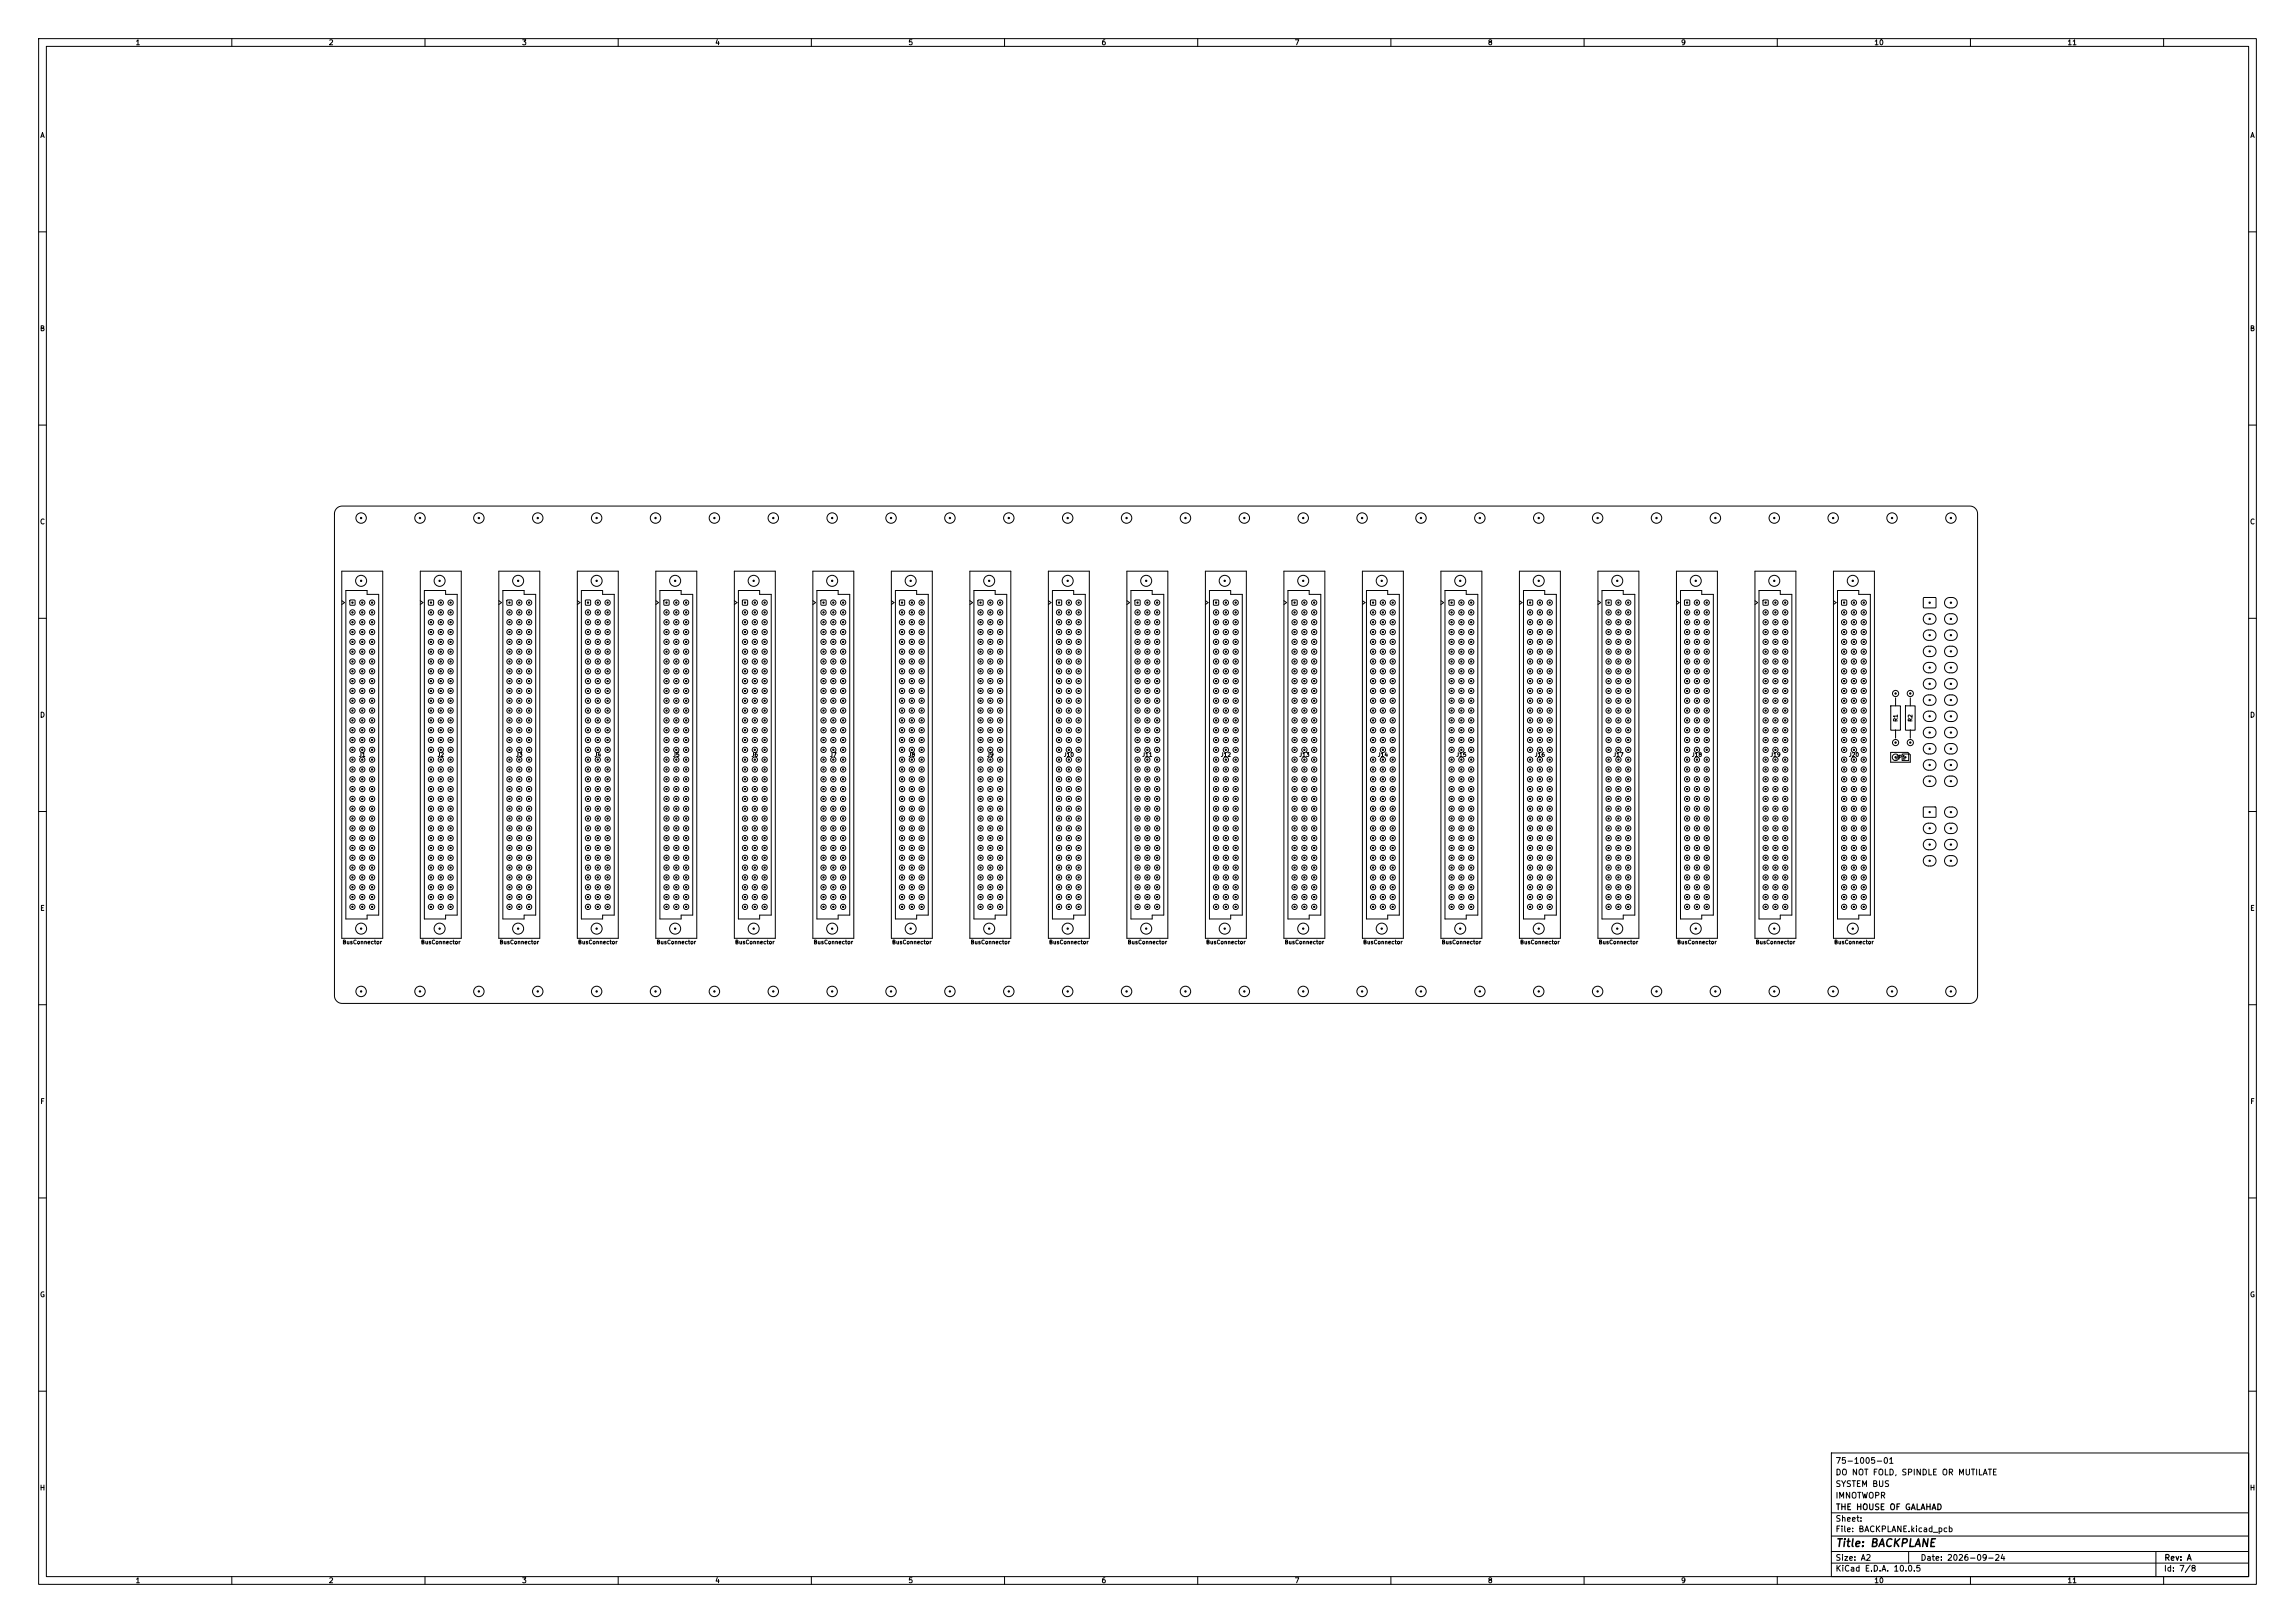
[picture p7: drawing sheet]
<svg xmlns="http://www.w3.org/2000/svg" width="594mm" height="420mm" viewBox="0 0 594 420" stroke-linecap="round" stroke-linejoin="round" font-family="sans-serif">
<defs><g id="words">
<text font-size="2" x="475" y="400.8">Title: BACKPLANE</text>
<g font-size="1.5">
<text x="475" y="382.1">DO NOT FOLD, SPINDLE OR MUTILATE</text>
<text x="475" y="379.1">75-1005-01</text>
<text x="475" y="388.1">IMNOTWOPR</text>
<text x="475" y="385.1">SYSTEM BUS</text>
<text x="475" y="394.1">Sheet:</text>
<text x="475.1" y="391.1">THE HOUSE OF GALAHAD</text>
<text x="475" y="396.8">File: BACKPLANE.kicad_pcb</text>
<text x="475" y="407">KiCad E.D.A. 10.0.5</text>
<text x="475" y="404.2">Size: A2</text>
<text x="497" y="404.2">Date: 2026-09-24</text>
<text x="560" y="407">Id: 7/8</text>
<text x="560.1" y="404.2">Rev: A</text>
</g>
<g font-size="1.3">
<text x="35" y="12">1</text>
<text x="85" y="12">2</text>
<text x="135" y="12">3</text>
<text x="185" y="12">4</text>
<text x="235" y="12">5</text>
<text x="285" y="12">6</text>
<text x="335" y="12">7</text>
<text x="385" y="12">8</text>
<text x="435" y="12">9</text>
<text x="485" y="12">10</text>
<text x="535" y="12">11</text>
<text x="10.3" y="36">A</text>
<text x="582.3" y="36">A</text>
<text x="10.2" y="86">B</text>
<text x="582.2" y="86">B</text>
<text x="10.2" y="136">C</text>
<text x="582.2" y="136">C</text>
<text x="10.2" y="186">D</text>
<text x="582.2" y="186">D</text>
<text x="10.3" y="236">E</text>
<text x="582.3" y="236">E</text>
<text x="10.3" y="286">F</text>
<text x="582.3" y="286">F</text>
<text x="10.2" y="336">G</text>
<text x="582.2" y="336">G</text>
<text x="10.2" y="386">H</text>
<text x="582.2" y="386">H</text>
<text x="35" y="410">1</text>
<text x="85" y="410">2</text>
<text x="135" y="410">3</text>
<text x="185" y="410">4</text>
<text x="235" y="410">5</text>
<text x="285" y="410">6</text>
<text x="335" y="410">7</text>
<text x="385" y="410">8</text>
<text x="435" y="410">9</text>
<text x="485" y="410">10</text>
<text x="535" y="410">11</text>
</g>
<g font-size="1">
<text x="491.4" y="186.9" transform="rotate(-90 491.4 186.9)">R1</text>
<text x="495.2" y="186.9" transform="rotate(-90 495.2 186.9)">R2</text>
<text x="92.8" y="196.1">J1</text>
<text x="113.1" y="196.1">J2</text>
<text x="133.4" y="196.1">J3</text>
<text x="153.8" y="196.1">J4</text>
<text x="174.1" y="196.1">J5</text>
<text x="194.4" y="196.1">J6</text>
<text x="214.7" y="196.1">J7</text>
<text x="235" y="196.1">J8</text>
<text x="255.4" y="196.1">J9</text>
<text x="275.2" y="196.1">J10</text>
<text x="295.5" y="196.1">J11</text>
<text x="315.9" y="196.1">J12</text>
<text x="336.2" y="196.1">J13</text>
<text x="356.5" y="196.1">J14</text>
<text x="376.8" y="196.1">J15</text>
<text x="397.1" y="196.1">J16</text>
<text x="417.5" y="196.1">J17</text>
<text x="437.8" y="196.1">J18</text>
<text x="458.1" y="196.1">J19</text>
<text x="478.4" y="196.1">J20</text>
<text x="490.4" y="196.7">JP1</text>
<text x="88.5" y="244.6">BusConnector</text>
<text x="108.9" y="244.6">BusConnector</text>
<text x="129.2" y="244.6">BusConnector</text>
<text x="149.5" y="244.6">BusConnector</text>
<text x="169.8" y="244.6">BusConnector</text>
<text x="190.1" y="244.6">BusConnector</text>
<text x="210.5" y="244.6">BusConnector</text>
<text x="230.8" y="244.6">BusConnector</text>
<text x="251.1" y="244.6">BusConnector</text>
<text x="271.4" y="244.6">BusConnector</text>
<text x="291.7" y="244.6">BusConnector</text>
<text x="312.1" y="244.6">BusConnector</text>
<text x="332.4" y="244.6">BusConnector</text>
<text x="352.7" y="244.6">BusConnector</text>
<text x="373" y="244.6">BusConnector</text>
<text x="393.3" y="244.6">BusConnector</text>
<text x="413.7" y="244.6">BusConnector</text>
<text x="434" y="244.6">BusConnector</text>
<text x="454.3" y="244.6">BusConnector</text>
<text x="474.6" y="244.6">BusConnector</text>
</g>
</g></defs>
<g fill="none" stroke="#000" stroke-width=".26">
<path d="M10 10h574v400h-574zM12 12h570v396h-570zM60 10v2M110 10v2M160 10v2M210 10v2M260 10v2M310 10v2M360 10v2M410 10v2M460 10v2M510 10v2"/>
<path d="M560 10v2M10 60h2M582 60h2M10 110h2M582 110h2M87.2 131.5l.7-.4 .7-.1h421.2a2 2 0 0 1 2 2v124.7a2 2 0 0 1-2 2h-421.2a2 2 0 0 1-2-2v-124.7l.1-.7zM88.5 147.8h10.6v95h-10.6zM88.5 155.4l.7 .5-.7 .5M89.5 152.8h5.5v1h3v83h-3v1h-5.5zM90.6 155.3h1.2v1.3h-1.2zM108.8 147.8h10.6v95h-10.6zM108.8 155.4l.7 .5-.7 .5"/>
<path d="M109.8 152.8h5.5v1h3v83h-3v1h-5.5zM110.9 155.3h1.3v1.3h-1.3zM129.1 147.8h10.6v95h-10.6zM129.1 155.4l.7 .5-.7 .5M130.2 152.8h5.5v1h3v83h-3v1h-5.5zM131.2 155.3h1.3v1.3h-1.3zM149.4 147.8h10.6v95h-10.6zM149.4 155.4l.7 .5-.7 .5M150.5 152.8h5.5v1h3v83h-3v1h-5.5zM151.6 155.3h1.2v1.3h-1.2zM169.7 147.8h10.6v95h-10.6zM169.7 155.4l.7 .5-.7 .5"/>
<path d="M170.8 152.8h5.5v1h3v83h-3v1h-5.5zM171.9 155.3h1.2v1.3h-1.2zM190.1 147.8h10.6v95h-10.6zM190.1 155.4l.7 .5-.7 .5M191.1 152.8h5.5v1h3v83h-3v1h-5.5zM192.2 155.3h1.2v1.3h-1.2zM210.4 147.8h10.6v95h-10.6zM210.4 155.4l.7 .5-.7 .5M211.4 152.8h5.5v1h3v83h-3v1h-5.5zM212.5 155.3h1.3v1.3h-1.3zM230.7 147.8h10.6v95h-10.6zM230.7 155.4l.7 .5-.7 .5"/>
<path d="M231.8 152.8h5.5v1h3v83h-3v1h-5.5zM232.8 155.3h1.3v1.3h-1.3zM251 147.8h10.6v95h-10.6zM251 155.4l.7 .5-.7 .5M252.1 152.8h5.5v1h3v83h-3v1h-5.5zM253.2 155.3h1.2v1.3h-1.2zM271.3 147.8h10.6v95h-10.6zM271.3 155.4l.7 .5-.7 .5M272.4 152.8h5.5v1h3v83h-3v1h-5.5zM273.5 155.3h1.2v1.3h-1.2zM291.7 147.8h10.6v95h-10.6zM291.7 155.4l.7 .5-.7 .5"/>
<path d="M292.7 152.8h5.5v1h3v83h-3v1h-5.5zM293.8 155.3h1.2v1.3h-1.2zM312 147.8h10.6v95h-10.6zM312 155.4l.7 .5-.7 .5M313 152.8h5.5v1h3v83h-3v1h-5.5zM314.1 155.3h1.3v1.3h-1.3zM332.3 147.8h10.6v95h-10.6zM332.3 155.4l.7 .5-.7 .5M333.4 152.8h5.5v1h3v83h-3v1h-5.5zM334.4 155.3h1.3v1.3h-1.3zM352.6 147.8h10.6v95h-10.6zM352.6 155.4l.7 .5-.7 .5"/>
<path d="M353.7 152.8h5.5v1h3v83h-3v1h-5.5zM354.8 155.3h1.2v1.3h-1.2zM372.9 147.8h10.6v95h-10.6zM372.9 155.4l.7 .5-.7 .5M374 152.8h5.5v1h3v83h-3v1h-5.5zM375.1 155.3h1.2v1.3h-1.2zM393.3 147.8h10.6v95h-10.6zM393.3 155.4l.7 .5-.7 .5M394.3 152.8h5.5v1h3v83h-3v1h-5.5zM395.4 155.3h1.2v1.3h-1.2zM413.6 147.8h10.6v95h-10.6zM413.6 155.4l.7 .5-.7 .5"/>
<path d="M414.6 152.8h5.5v1h3v83h-3v1h-5.5zM415.7 155.3h1.3v1.3h-1.3zM433.9 147.8h10.6v95h-10.6zM433.9 155.4l.7 .5-.7 .5M435 152.8h5.5v1h3v83h-3v1h-5.5zM436 155.3h1.3v1.3h-1.3zM454.2 147.8h10.6v95h-10.6zM454.2 155.4l.7 .5-.7 .5M455.3 152.8h5.5v1h3v83h-3v1h-5.5zM456.4 155.3h1.2v1.3h-1.2zM474.5 147.8h10.6v95h-10.6zM474.5 155.4l.7 .5-.7 .5"/>
<path d="M475.6 152.8h5.5v1h3v83h-3v1h-5.5zM476.7 155.3h1.2v1.3h-1.2zM497.9 154.7h3.1v2.5h-3.1zM498.2 159.2l.6-.3 .9-.1a1.35 1.35 0 0 1 1.4 1.4 1.35 1.35 0 0 1-1.4 1.3h-.6a1.35 1.35 0 0 1-1.2-.8 1.35 1.35 0 0 1 .3-1.5zM503.7 155l.6-.3 .9-.1a1.35 1.35 0 0 1 1.4 1.4 1.35 1.35 0 0 1-1.4 1.3h-.6a1.35 1.35 0 0 1-1.2-.8 1.35 1.35 0 0 1 .3-1.5zM503.7 159.2l.6-.3 .9-.1a1.35 1.35 0 0 1 1.4 1.4 1.35 1.35 0 0 1-1.4 1.3h-.6a1.35 1.35 0 0 1-1.2-.8 1.35 1.35 0 0 1 .3-1.5zM10 160h2M498.2 163.4l.6-.3 .9-.1a1.35 1.35 0 0 1 1.4 1.4 1.35 1.35 0 0 1-1.4 1.3h-.6a1.35 1.35 0 0 1-1.2-.8 1.35 1.35 0 0 1 .3-1.5zM498.2 167.6l.6-.3 .9-.1a1.35 1.35 0 0 1 1.4 1.4 1.35 1.35 0 0 1-1.4 1.3h-.6a1.35 1.35 0 0 1-1.2-.8 1.35 1.35 0 0 1 .3-1.5zM498.2 171.8l.6-.3 .9-.1a1.35 1.35 0 0 1 1.4 1.4 1.35 1.35 0 0 1-1.4 1.3h-.6a1.35 1.35 0 0 1-1.2-.8 1.35 1.35 0 0 1 .3-1.5zM498.2 176l.6-.3 .9-.1a1.35 1.35 0 0 1 1.4 1.4 1.35 1.35 0 0 1-1.4 1.3h-.6a1.35 1.35 0 0 1-1.2-.8 1.35 1.35 0 0 1 .3-1.5zM503.7 163.4l.6-.3 .9-.1a1.35 1.35 0 0 1 1.4 1.4 1.35 1.35 0 0 1-1.4 1.3h-.6a1.35 1.35 0 0 1-1.2-.8 1.35 1.35 0 0 1 .3-1.5z"/>
<path d="M503.7 167.6l.6-.3 .9-.1a1.35 1.35 0 0 1 1.4 1.4 1.35 1.35 0 0 1-1.4 1.3h-.6a1.35 1.35 0 0 1-1.2-.8 1.35 1.35 0 0 1 .3-1.5zM503.7 171.8l.6-.3 .9-.1a1.35 1.35 0 0 1 1.4 1.4 1.35 1.35 0 0 1-1.4 1.3h-.6a1.35 1.35 0 0 1-1.2-.8 1.35 1.35 0 0 1 .3-1.5zM503.7 176l.6-.3 .9-.1a1.35 1.35 0 0 1 1.4 1.4 1.35 1.35 0 0 1-1.4 1.3h-.6a1.35 1.35 0 0 1-1.2-.8 1.35 1.35 0 0 1 .3-1.5zM582 160h2M489.4 194.7h4.4l.6 .6v1.9h-5zM489.4 182.7h2.5v6.3h-2.5zM490.6 180.6v2.1M490.6 188.8v2.2M492.3 195.1h1.7v1.7h-1.7zM493.2 182.7h2.5v6.3h-2.5zM494.4 180.6v2.1M494.4 188.8v2.2"/>
<path d="M498.2 180.2l.6-.3 .9-.1a1.35 1.35 0 0 1 1.4 1.4 1.35 1.35 0 0 1-1.4 1.3h-.6a1.35 1.35 0 0 1-1.2-.8 1.35 1.35 0 0 1 .3-1.5zM498.2 184.4l.6-.3 .9-.1a1.35 1.35 0 0 1 1.4 1.4 1.35 1.35 0 0 1-1.4 1.3h-.6a1.35 1.35 0 0 1-1.2-.8 1.35 1.35 0 0 1 .3-1.5zM498.2 188.6l.6-.3 .9-.1a1.35 1.35 0 0 1 1.4 1.4 1.35 1.35 0 0 1-1.4 1.3h-.6a1.35 1.35 0 0 1-1.2-.8 1.35 1.35 0 0 1 .3-1.5zM498.2 192.8l.6-.3 .9-.1a1.35 1.35 0 0 1 1.4 1.4 1.35 1.35 0 0 1-1.4 1.3h-.6a1.35 1.35 0 0 1-1.2-.8 1.35 1.35 0 0 1 .3-1.5zM498.2 197l.6-.3 .9-.1a1.35 1.35 0 0 1 1.4 1.4 1.35 1.35 0 0 1-1.4 1.3h-.6a1.35 1.35 0 0 1-1.2-.8 1.35 1.35 0 0 1 .3-1.5zM503.7 180.2l.6-.3 .9-.1a1.35 1.35 0 0 1 1.4 1.4 1.35 1.35 0 0 1-1.4 1.3h-.6a1.35 1.35 0 0 1-1.2-.8 1.35 1.35 0 0 1 .3-1.5zM503.7 184.4l.6-.3 .9-.1a1.35 1.35 0 0 1 1.4 1.4 1.35 1.35 0 0 1-1.4 1.3h-.6a1.35 1.35 0 0 1-1.2-.8 1.35 1.35 0 0 1 .3-1.5zM503.7 188.6l.6-.3 .9-.1a1.35 1.35 0 0 1 1.4 1.4 1.35 1.35 0 0 1-1.4 1.3h-.6a1.35 1.35 0 0 1-1.2-.8 1.35 1.35 0 0 1 .3-1.5zM503.7 192.8l.6-.3 .9-.1a1.35 1.35 0 0 1 1.4 1.4 1.35 1.35 0 0 1-1.4 1.3h-.6a1.35 1.35 0 0 1-1.2-.8 1.35 1.35 0 0 1 .3-1.5zM503.7 197l.6-.3 .9-.1a1.35 1.35 0 0 1 1.4 1.4 1.35 1.35 0 0 1-1.4 1.3h-.6a1.35 1.35 0 0 1-1.2-.8 1.35 1.35 0 0 1 .3-1.5zM10 210h2M497.9 208.9h3.1v2.5h-3.1z"/>
<path d="M498.2 213.4l.6-.3 .9-.1a1.35 1.35 0 0 1 1.4 1.4 1.35 1.35 0 0 1-1.4 1.3h-.6a1.35 1.35 0 0 1-1.2-.8 1.35 1.35 0 0 1 .3-1.5zM498.2 217.6l.6-.3 .9-.1a1.35 1.35 0 0 1 1.4 1.4 1.35 1.35 0 0 1-1.4 1.3h-.6a1.35 1.35 0 0 1-1.2-.8 1.35 1.35 0 0 1 .3-1.5zM498.2 201.2l.6-.3 .9-.1a1.35 1.35 0 0 1 1.4 1.4 1.35 1.35 0 0 1-1.4 1.3h-.6a1.35 1.35 0 0 1-1.2-.8 1.35 1.35 0 0 1 .3-1.5zM503.7 209.2l.6-.3 .9-.1a1.35 1.35 0 0 1 1.4 1.4 1.35 1.35 0 0 1-1.4 1.3h-.6a1.35 1.35 0 0 1-1.2-.8 1.35 1.35 0 0 1 .3-1.5zM503.7 213.4l.6-.3 .9-.1a1.35 1.35 0 0 1 1.4 1.4 1.35 1.35 0 0 1-1.4 1.3h-.6a1.35 1.35 0 0 1-1.2-.8 1.35 1.35 0 0 1 .3-1.5zM503.7 217.6l.6-.3 .9-.1a1.35 1.35 0 0 1 1.4 1.4 1.35 1.35 0 0 1-1.4 1.3h-.6a1.35 1.35 0 0 1-1.2-.8 1.35 1.35 0 0 1 .3-1.5zM503.7 201.2l.6-.3 .9-.1a1.35 1.35 0 0 1 1.4 1.4 1.35 1.35 0 0 1-1.4 1.3h-.6a1.35 1.35 0 0 1-1.2-.8 1.35 1.35 0 0 1 .3-1.5zM582 210h2M498.2 221.8l.6-.3 .9-.1a1.35 1.35 0 0 1 1.4 1.4 1.35 1.35 0 0 1-1.4 1.3h-.6a1.35 1.35 0 0 1-1.2-.8 1.35 1.35 0 0 1 .3-1.5zM503.7 221.8l.6-.3 .9-.1a1.35 1.35 0 0 1 1.4 1.4 1.35 1.35 0 0 1-1.4 1.3h-.6a1.35 1.35 0 0 1-1.2-.8 1.35 1.35 0 0 1 .3-1.5zM10 260h2M582 260h2"/>
<path d="M10 310h2M582 310h2M10 360h2M474 376h108v32h-108zM582 360h2M474 397.5h108M474 391.5h108M60 408v2M110 408v2M160 408v2M210 408v2M260 408v2"/>
<path d="M310 408v2M360 408v2M410 408v2M460 408v2M474 404.5h108M474 401.5h108M494 401.5v3M510 408v2M558 401.5v6.5M560 408v2"/>
<circle cx="93.5" cy="134.1" r="1.35"/>
<circle cx="108.7" cy="134.1" r="1.35"/>
<circle cx="123.9" cy="134.1" r="1.35"/>
<circle cx="139.2" cy="134.1" r="1.35"/>
<circle cx="154.4" cy="134.1" r="1.35"/>
<circle cx="169.7" cy="134.1" r="1.35"/>
<circle cx="184.9" cy="134.1" r="1.35"/>
<circle cx="200.1" cy="134.1" r="1.35"/>
<circle cx="215.4" cy="134.1" r="1.35"/>
<circle cx="230.6" cy="134.1" r="1.35"/>
<circle cx="245.9" cy="134.1" r="1.35"/>
<circle cx="261.1" cy="134.1" r="1.35"/>
<circle cx="276.3" cy="134.1" r="1.35"/>
<circle cx="291.6" cy="134.1" r="1.35"/>
<circle cx="306.8" cy="134.1" r="1.35"/>
<circle cx="322.1" cy="134.1" r="1.35"/>
<circle cx="337.3" cy="134.1" r="1.35"/>
<circle cx="352.5" cy="134.1" r="1.35"/>
<circle cx="367.8" cy="134.1" r="1.35"/>
<circle cx="383" cy="134.1" r="1.35"/>
<circle cx="398.3" cy="134.1" r="1.35"/>
<circle cx="413.5" cy="134.1" r="1.35"/>
<circle cx="428.7" cy="134.1" r="1.35"/>
<circle cx="444" cy="134.1" r="1.35"/>
<circle cx="459.2" cy="134.1" r="1.35"/>
<circle cx="474.5" cy="134.1" r="1.35"/>
<circle cx="489.7" cy="134.1" r="1.35"/>
<circle cx="504.9" cy="134.1" r="1.35"/>
<circle cx="91.2" cy="158.5" r=".69"/>
<circle cx="93.5" cy="150.3" r="1.43"/>
<circle cx="93.8" cy="158.5" r=".69"/>
<circle cx="93.8" cy="155.9" r=".69"/>
<circle cx="96.3" cy="155.9" r=".69"/>
<circle cx="96.3" cy="158.5" r=".69"/>
<circle cx="111.5" cy="158.5" r=".69"/>
<circle cx="113.8" cy="150.3" r="1.43"/>
<circle cx="114.1" cy="158.5" r=".69"/>
<circle cx="114.1" cy="155.9" r=".69"/>
<circle cx="116.6" cy="155.9" r=".69"/>
<circle cx="116.6" cy="158.5" r=".69"/>
<circle cx="131.9" cy="158.5" r=".69"/>
<circle cx="134.1" cy="150.3" r="1.43"/>
<circle cx="134.4" cy="155.9" r=".69"/>
<circle cx="134.4" cy="158.5" r=".69"/>
<circle cx="136.9" cy="155.9" r=".69"/>
<circle cx="136.9" cy="158.5" r=".69"/>
<circle cx="152.2" cy="158.5" r=".69"/>
<circle cx="154.4" cy="150.3" r="1.43"/>
<circle cx="154.7" cy="158.5" r=".69"/>
<circle cx="154.7" cy="155.9" r=".69"/>
<circle cx="157.3" cy="158.5" r=".69"/>
<circle cx="157.3" cy="155.9" r=".69"/>
<circle cx="172.5" cy="158.5" r=".69"/>
<circle cx="174.7" cy="150.3" r="1.43"/>
<circle cx="175" cy="155.9" r=".69"/>
<circle cx="175" cy="158.5" r=".69"/>
<circle cx="177.6" cy="155.9" r=".69"/>
<circle cx="177.6" cy="158.5" r=".69"/>
<circle cx="192.8" cy="158.5" r=".69"/>
<circle cx="195.1" cy="150.3" r="1.43"/>
<circle cx="195.4" cy="158.5" r=".69"/>
<circle cx="195.4" cy="155.9" r=".69"/>
<circle cx="197.9" cy="155.9" r=".69"/>
<circle cx="197.9" cy="158.5" r=".69"/>
<circle cx="213.1" cy="158.5" r=".69"/>
<circle cx="215.4" cy="150.3" r="1.43"/>
<circle cx="215.7" cy="155.9" r=".69"/>
<circle cx="215.7" cy="158.5" r=".69"/>
<circle cx="218.2" cy="155.9" r=".69"/>
<circle cx="218.2" cy="158.5" r=".69"/>
<circle cx="233.5" cy="158.5" r=".69"/>
<circle cx="235.7" cy="150.3" r="1.43"/>
<circle cx="236" cy="155.9" r=".69"/>
<circle cx="236" cy="158.5" r=".69"/>
<circle cx="238.5" cy="158.5" r=".69"/>
<circle cx="238.5" cy="155.9" r=".69"/>
<circle cx="253.8" cy="158.5" r=".69"/>
<circle cx="256" cy="150.3" r="1.43"/>
<circle cx="256.3" cy="155.9" r=".69"/>
<circle cx="256.3" cy="158.5" r=".69"/>
<circle cx="258.9" cy="158.5" r=".69"/>
<circle cx="258.9" cy="155.9" r=".69"/>
<circle cx="274.1" cy="158.5" r=".69"/>
<circle cx="276.3" cy="150.3" r="1.43"/>
<circle cx="276.6" cy="155.9" r=".69"/>
<circle cx="276.6" cy="158.5" r=".69"/>
<circle cx="279.2" cy="158.5" r=".69"/>
<circle cx="279.2" cy="155.9" r=".69"/>
<circle cx="294.4" cy="158.5" r=".69"/>
<circle cx="296.7" cy="150.3" r="1.43"/>
<circle cx="297" cy="155.9" r=".69"/>
<circle cx="297" cy="158.5" r=".69"/>
<circle cx="299.5" cy="155.9" r=".69"/>
<circle cx="299.5" cy="158.5" r=".69"/>
<circle cx="314.7" cy="158.5" r=".69"/>
<circle cx="317" cy="150.3" r="1.43"/>
<circle cx="317.3" cy="155.9" r=".69"/>
<circle cx="317.3" cy="158.5" r=".69"/>
<circle cx="319.8" cy="158.5" r=".69"/>
<circle cx="319.8" cy="155.9" r=".69"/>
<circle cx="335.1" cy="158.5" r=".69"/>
<circle cx="337.3" cy="150.3" r="1.43"/>
<circle cx="337.6" cy="158.5" r=".69"/>
<circle cx="337.6" cy="155.9" r=".69"/>
<circle cx="340.1" cy="155.9" r=".69"/>
<circle cx="340.1" cy="158.5" r=".69"/>
<circle cx="355.4" cy="158.5" r=".69"/>
<circle cx="357.6" cy="150.3" r="1.43"/>
<circle cx="357.9" cy="158.5" r=".69"/>
<circle cx="357.9" cy="155.9" r=".69"/>
<circle cx="360.5" cy="155.9" r=".69"/>
<circle cx="360.5" cy="158.5" r=".69"/>
<circle cx="375.7" cy="158.5" r=".69"/>
<circle cx="377.9" cy="150.3" r="1.43"/>
<circle cx="378.2" cy="155.9" r=".69"/>
<circle cx="378.2" cy="158.5" r=".69"/>
<circle cx="380.8" cy="155.9" r=".69"/>
<circle cx="380.8" cy="158.5" r=".69"/>
<circle cx="396" cy="158.5" r=".69"/>
<circle cx="398.3" cy="150.3" r="1.43"/>
<circle cx="398.6" cy="155.9" r=".69"/>
<circle cx="398.6" cy="158.5" r=".69"/>
<circle cx="401.1" cy="158.5" r=".69"/>
<circle cx="401.1" cy="155.9" r=".69"/>
<circle cx="416.3" cy="158.5" r=".69"/>
<circle cx="418.6" cy="150.3" r="1.43"/>
<circle cx="418.9" cy="155.9" r=".69"/>
<circle cx="418.9" cy="158.5" r=".69"/>
<circle cx="421.4" cy="158.5" r=".69"/>
<circle cx="421.4" cy="155.9" r=".69"/>
<circle cx="436.7" cy="158.5" r=".69"/>
<circle cx="438.9" cy="150.3" r="1.43"/>
<circle cx="439.2" cy="155.9" r=".69"/>
<circle cx="439.2" cy="158.5" r=".69"/>
<circle cx="441.7" cy="158.5" r=".69"/>
<circle cx="441.7" cy="155.9" r=".69"/>
<circle cx="457" cy="158.5" r=".69"/>
<circle cx="459.2" cy="150.3" r="1.43"/>
<circle cx="459.5" cy="155.9" r=".69"/>
<circle cx="459.5" cy="158.5" r=".69"/>
<circle cx="462.1" cy="155.9" r=".69"/>
<circle cx="462.1" cy="158.5" r=".69"/>
<circle cx="477.3" cy="158.5" r=".69"/>
<circle cx="479.5" cy="150.3" r="1.43"/>
<circle cx="479.8" cy="155.9" r=".69"/>
<circle cx="479.8" cy="158.5" r=".69"/>
<circle cx="482.4" cy="158.5" r=".69"/>
<circle cx="482.4" cy="155.9" r=".69"/>
<circle cx="91.2" cy="166.1" r=".69"/>
<circle cx="91.2" cy="163.6" r=".69"/>
<circle cx="91.2" cy="161" r=".69"/>
<circle cx="91.2" cy="168.6" r=".69"/>
<circle cx="91.2" cy="176.3" r=".69"/>
<circle cx="91.2" cy="173.7" r=".69"/>
<circle cx="91.2" cy="178.8" r=".69"/>
<circle cx="91.2" cy="171.2" r=".69"/>
<circle cx="93.8" cy="166.1" r=".69"/>
<circle cx="93.8" cy="163.6" r=".69"/>
<circle cx="93.8" cy="161" r=".69"/>
<circle cx="93.8" cy="173.7" r=".69"/>
<circle cx="93.8" cy="168.6" r=".69"/>
<circle cx="93.8" cy="176.3" r=".69"/>
<circle cx="93.8" cy="178.8" r=".69"/>
<circle cx="93.8" cy="171.2" r=".69"/>
<circle cx="96.3" cy="166.1" r=".69"/>
<circle cx="96.3" cy="163.6" r=".69"/>
<circle cx="96.3" cy="161" r=".69"/>
<circle cx="96.3" cy="176.3" r=".69"/>
<circle cx="96.3" cy="178.8" r=".69"/>
<circle cx="96.3" cy="171.2" r=".69"/>
<circle cx="96.3" cy="168.6" r=".69"/>
<circle cx="96.3" cy="173.7" r=".69"/>
<circle cx="111.5" cy="166.1" r=".69"/>
<circle cx="111.5" cy="163.6" r=".69"/>
<circle cx="111.5" cy="161" r=".69"/>
<circle cx="111.5" cy="168.6" r=".69"/>
<circle cx="111.5" cy="176.3" r=".69"/>
<circle cx="111.5" cy="178.8" r=".69"/>
<circle cx="111.5" cy="171.2" r=".69"/>
<circle cx="111.5" cy="173.7" r=".69"/>
<circle cx="114.1" cy="166.1" r=".69"/>
<circle cx="114.1" cy="163.6" r=".69"/>
<circle cx="114.1" cy="161" r=".69"/>
<circle cx="114.1" cy="176.3" r=".69"/>
<circle cx="114.1" cy="178.8" r=".69"/>
<circle cx="114.1" cy="168.6" r=".69"/>
<circle cx="114.1" cy="171.2" r=".69"/>
<circle cx="114.1" cy="173.7" r=".69"/>
<circle cx="116.6" cy="166.1" r=".69"/>
<circle cx="116.6" cy="163.6" r=".69"/>
<circle cx="116.6" cy="161" r=".69"/>
<circle cx="116.6" cy="176.3" r=".69"/>
<circle cx="116.6" cy="168.6" r=".69"/>
<circle cx="116.6" cy="171.2" r=".69"/>
<circle cx="116.6" cy="173.7" r=".69"/>
<circle cx="116.6" cy="178.8" r=".69"/>
<circle cx="131.9" cy="166.1" r=".69"/>
<circle cx="131.9" cy="163.6" r=".69"/>
<circle cx="131.9" cy="161" r=".69"/>
<circle cx="131.9" cy="176.3" r=".69"/>
<circle cx="131.9" cy="173.7" r=".69"/>
<circle cx="131.9" cy="168.6" r=".69"/>
<circle cx="131.9" cy="171.2" r=".69"/>
<circle cx="131.9" cy="178.8" r=".69"/>
<circle cx="134.4" cy="166.1" r=".69"/>
<circle cx="134.4" cy="161" r=".69"/>
<circle cx="134.4" cy="163.6" r=".69"/>
<circle cx="134.4" cy="171.2" r=".69"/>
<circle cx="134.4" cy="173.7" r=".69"/>
<circle cx="134.4" cy="178.8" r=".69"/>
<circle cx="134.4" cy="168.6" r=".69"/>
<circle cx="134.4" cy="176.3" r=".69"/>
<circle cx="136.9" cy="166.1" r=".69"/>
<circle cx="136.9" cy="161" r=".69"/>
<circle cx="136.9" cy="163.6" r=".69"/>
<circle cx="136.9" cy="173.7" r=".69"/>
<circle cx="136.9" cy="176.3" r=".69"/>
<circle cx="136.9" cy="178.8" r=".69"/>
<circle cx="136.9" cy="168.6" r=".69"/>
<circle cx="136.9" cy="171.2" r=".69"/>
<circle cx="152.2" cy="166.1" r=".69"/>
<circle cx="152.2" cy="163.6" r=".69"/>
<circle cx="152.2" cy="161" r=".69"/>
<circle cx="152.2" cy="178.8" r=".69"/>
<circle cx="152.2" cy="168.6" r=".69"/>
<circle cx="152.2" cy="171.2" r=".69"/>
<circle cx="152.2" cy="176.3" r=".69"/>
<circle cx="152.2" cy="173.7" r=".69"/>
<circle cx="154.7" cy="166.1" r=".69"/>
<circle cx="154.7" cy="163.6" r=".69"/>
<circle cx="154.7" cy="161" r=".69"/>
<circle cx="154.7" cy="168.6" r=".69"/>
<circle cx="154.7" cy="176.3" r=".69"/>
<circle cx="154.7" cy="178.8" r=".69"/>
<circle cx="154.7" cy="171.2" r=".69"/>
<circle cx="154.7" cy="173.7" r=".69"/>
<circle cx="157.3" cy="166.1" r=".69"/>
<circle cx="157.3" cy="163.6" r=".69"/>
<circle cx="157.3" cy="161" r=".69"/>
<circle cx="157.3" cy="168.6" r=".69"/>
<circle cx="157.3" cy="176.3" r=".69"/>
<circle cx="157.3" cy="178.8" r=".69"/>
<circle cx="157.3" cy="171.2" r=".69"/>
<circle cx="157.3" cy="173.7" r=".69"/>
<circle cx="172.5" cy="166.1" r=".69"/>
<circle cx="172.5" cy="161" r=".69"/>
<circle cx="172.5" cy="163.6" r=".69"/>
<circle cx="172.5" cy="173.7" r=".69"/>
<circle cx="172.5" cy="168.6" r=".69"/>
<circle cx="172.5" cy="178.8" r=".69"/>
<circle cx="172.5" cy="171.2" r=".69"/>
<circle cx="172.5" cy="176.3" r=".69"/>
<circle cx="175" cy="166.1" r=".69"/>
<circle cx="175" cy="163.6" r=".69"/>
<circle cx="175" cy="161" r=".69"/>
<circle cx="175" cy="178.8" r=".69"/>
<circle cx="175" cy="171.2" r=".69"/>
<circle cx="175" cy="176.3" r=".69"/>
<circle cx="175" cy="168.6" r=".69"/>
<circle cx="175" cy="173.7" r=".69"/>
<circle cx="177.6" cy="166.1" r=".69"/>
<circle cx="177.6" cy="163.6" r=".69"/>
<circle cx="177.6" cy="161" r=".69"/>
<circle cx="177.6" cy="176.3" r=".69"/>
<circle cx="177.6" cy="168.6" r=".69"/>
<circle cx="177.6" cy="178.8" r=".69"/>
<circle cx="177.6" cy="173.7" r=".69"/>
<circle cx="177.6" cy="171.2" r=".69"/>
<circle cx="192.8" cy="166.1" r=".69"/>
<circle cx="192.8" cy="163.6" r=".69"/>
<circle cx="192.8" cy="161" r=".69"/>
<circle cx="192.8" cy="176.3" r=".69"/>
<circle cx="192.8" cy="168.6" r=".69"/>
<circle cx="192.8" cy="171.2" r=".69"/>
<circle cx="192.8" cy="173.7" r=".69"/>
<circle cx="192.8" cy="178.8" r=".69"/>
<circle cx="195.4" cy="166.1" r=".69"/>
<circle cx="195.4" cy="163.6" r=".69"/>
<circle cx="195.4" cy="161" r=".69"/>
<circle cx="195.4" cy="168.6" r=".69"/>
<circle cx="195.4" cy="171.2" r=".69"/>
<circle cx="195.4" cy="176.3" r=".69"/>
<circle cx="195.4" cy="178.8" r=".69"/>
<circle cx="195.4" cy="173.7" r=".69"/>
<circle cx="197.9" cy="166.1" r=".69"/>
<circle cx="197.9" cy="163.6" r=".69"/>
<circle cx="197.9" cy="161" r=".69"/>
<circle cx="197.9" cy="176.3" r=".69"/>
<circle cx="197.9" cy="178.8" r=".69"/>
<circle cx="197.9" cy="168.6" r=".69"/>
<circle cx="197.9" cy="171.2" r=".69"/>
<circle cx="197.9" cy="173.7" r=".69"/>
<circle cx="213.1" cy="166.1" r=".69"/>
<circle cx="213.1" cy="161" r=".69"/>
<circle cx="213.1" cy="163.6" r=".69"/>
<circle cx="213.1" cy="173.7" r=".69"/>
<circle cx="213.1" cy="171.2" r=".69"/>
<circle cx="213.1" cy="176.3" r=".69"/>
<circle cx="213.1" cy="178.8" r=".69"/>
<circle cx="213.1" cy="168.6" r=".69"/>
<circle cx="215.7" cy="166.1" r=".69"/>
<circle cx="215.7" cy="163.6" r=".69"/>
<circle cx="215.7" cy="161" r=".69"/>
<circle cx="215.7" cy="168.6" r=".69"/>
<circle cx="215.7" cy="176.3" r=".69"/>
<circle cx="215.7" cy="178.8" r=".69"/>
<circle cx="215.7" cy="173.7" r=".69"/>
<circle cx="215.7" cy="171.2" r=".69"/>
<circle cx="218.2" cy="166.1" r=".69"/>
<circle cx="218.2" cy="161" r=".69"/>
<circle cx="218.2" cy="163.6" r=".69"/>
<circle cx="218.2" cy="178.8" r=".69"/>
<circle cx="218.2" cy="173.7" r=".69"/>
<circle cx="218.2" cy="168.6" r=".69"/>
<circle cx="218.2" cy="171.2" r=".69"/>
<circle cx="218.2" cy="176.3" r=".69"/>
<circle cx="233.5" cy="166.1" r=".69"/>
<circle cx="233.5" cy="161" r=".69"/>
<circle cx="233.5" cy="163.6" r=".69"/>
<circle cx="233.5" cy="168.6" r=".69"/>
<circle cx="233.5" cy="173.7" r=".69"/>
<circle cx="233.5" cy="176.3" r=".69"/>
<circle cx="233.5" cy="171.2" r=".69"/>
<circle cx="233.5" cy="178.8" r=".69"/>
<circle cx="236" cy="166.1" r=".69"/>
<circle cx="236" cy="161" r=".69"/>
<circle cx="236" cy="163.6" r=".69"/>
<circle cx="236" cy="168.6" r=".69"/>
<circle cx="236" cy="171.2" r=".69"/>
<circle cx="236" cy="178.8" r=".69"/>
<circle cx="236" cy="173.7" r=".69"/>
<circle cx="236" cy="176.3" r=".69"/>
<circle cx="238.5" cy="166.1" r=".69"/>
<circle cx="238.5" cy="163.6" r=".69"/>
<circle cx="238.5" cy="161" r=".69"/>
<circle cx="238.5" cy="176.3" r=".69"/>
<circle cx="238.5" cy="178.8" r=".69"/>
<circle cx="238.5" cy="168.6" r=".69"/>
<circle cx="238.5" cy="173.7" r=".69"/>
<circle cx="238.5" cy="171.2" r=".69"/>
<circle cx="253.8" cy="166.1" r=".69"/>
<circle cx="253.8" cy="161" r=".69"/>
<circle cx="253.8" cy="163.6" r=".69"/>
<circle cx="253.8" cy="171.2" r=".69"/>
<circle cx="253.8" cy="168.6" r=".69"/>
<circle cx="253.8" cy="178.8" r=".69"/>
<circle cx="253.8" cy="173.7" r=".69"/>
<circle cx="253.8" cy="176.3" r=".69"/>
<circle cx="256.3" cy="166.1" r=".69"/>
<circle cx="256.3" cy="161" r=".69"/>
<circle cx="256.3" cy="163.6" r=".69"/>
<circle cx="256.3" cy="173.7" r=".69"/>
<circle cx="256.3" cy="171.2" r=".69"/>
<circle cx="256.3" cy="178.8" r=".69"/>
<circle cx="256.3" cy="176.3" r=".69"/>
<circle cx="256.3" cy="168.6" r=".69"/>
<circle cx="258.9" cy="166.1" r=".69"/>
<circle cx="258.9" cy="161" r=".69"/>
<circle cx="258.9" cy="163.6" r=".69"/>
<circle cx="258.9" cy="168.6" r=".69"/>
<circle cx="258.9" cy="171.2" r=".69"/>
<circle cx="258.9" cy="173.7" r=".69"/>
<circle cx="258.9" cy="178.8" r=".69"/>
<circle cx="258.9" cy="176.3" r=".69"/>
<circle cx="274.1" cy="166.1" r=".69"/>
<circle cx="274.1" cy="161" r=".69"/>
<circle cx="274.1" cy="163.6" r=".69"/>
<circle cx="274.1" cy="171.2" r=".69"/>
<circle cx="274.1" cy="173.7" r=".69"/>
<circle cx="274.1" cy="178.8" r=".69"/>
<circle cx="274.1" cy="176.3" r=".69"/>
<circle cx="274.1" cy="168.6" r=".69"/>
<circle cx="276.6" cy="166.1" r=".69"/>
<circle cx="276.6" cy="161" r=".69"/>
<circle cx="276.6" cy="163.6" r=".69"/>
<circle cx="276.6" cy="178.8" r=".69"/>
<circle cx="276.6" cy="171.2" r=".69"/>
<circle cx="276.6" cy="173.7" r=".69"/>
<circle cx="276.6" cy="168.6" r=".69"/>
<circle cx="276.6" cy="176.3" r=".69"/>
<circle cx="279.2" cy="166.1" r=".69"/>
<circle cx="279.2" cy="163.6" r=".69"/>
<circle cx="279.2" cy="161" r=".69"/>
<circle cx="279.2" cy="176.3" r=".69"/>
<circle cx="279.2" cy="168.6" r=".69"/>
<circle cx="279.2" cy="171.2" r=".69"/>
<circle cx="279.2" cy="173.7" r=".69"/>
<circle cx="279.2" cy="178.8" r=".69"/>
<circle cx="294.4" cy="166.1" r=".69"/>
<circle cx="294.4" cy="163.6" r=".69"/>
<circle cx="294.4" cy="161" r=".69"/>
<circle cx="294.4" cy="171.2" r=".69"/>
<circle cx="294.4" cy="176.3" r=".69"/>
<circle cx="294.4" cy="168.6" r=".69"/>
<circle cx="294.4" cy="173.7" r=".69"/>
<circle cx="294.4" cy="178.8" r=".69"/>
<circle cx="297" cy="166.1" r=".69"/>
<circle cx="297" cy="161" r=".69"/>
<circle cx="297" cy="163.6" r=".69"/>
<circle cx="297" cy="173.7" r=".69"/>
<circle cx="297" cy="168.6" r=".69"/>
<circle cx="297" cy="176.3" r=".69"/>
<circle cx="297" cy="171.2" r=".69"/>
<circle cx="297" cy="178.8" r=".69"/>
<circle cx="299.5" cy="166.1" r=".69"/>
<circle cx="299.5" cy="163.6" r=".69"/>
<circle cx="299.5" cy="161" r=".69"/>
<circle cx="299.5" cy="178.8" r=".69"/>
<circle cx="299.5" cy="176.3" r=".69"/>
<circle cx="299.5" cy="168.6" r=".69"/>
<circle cx="299.5" cy="171.2" r=".69"/>
<circle cx="299.5" cy="173.7" r=".69"/>
<circle cx="314.7" cy="166.1" r=".69"/>
<circle cx="314.7" cy="163.6" r=".69"/>
<circle cx="314.7" cy="161" r=".69"/>
<circle cx="314.7" cy="173.7" r=".69"/>
<circle cx="314.7" cy="178.8" r=".69"/>
<circle cx="314.7" cy="171.2" r=".69"/>
<circle cx="314.7" cy="176.3" r=".69"/>
<circle cx="314.7" cy="168.6" r=".69"/>
<circle cx="317.3" cy="166.1" r=".69"/>
<circle cx="317.3" cy="161" r=".69"/>
<circle cx="317.3" cy="163.6" r=".69"/>
<circle cx="317.3" cy="173.7" r=".69"/>
<circle cx="317.3" cy="168.6" r=".69"/>
<circle cx="317.3" cy="171.2" r=".69"/>
<circle cx="317.3" cy="176.3" r=".69"/>
<circle cx="317.3" cy="178.8" r=".69"/>
<circle cx="319.8" cy="166.1" r=".69"/>
<circle cx="319.8" cy="163.6" r=".69"/>
<circle cx="319.8" cy="161" r=".69"/>
<circle cx="319.8" cy="176.3" r=".69"/>
<circle cx="319.8" cy="178.8" r=".69"/>
<circle cx="319.8" cy="171.2" r=".69"/>
<circle cx="319.8" cy="173.7" r=".69"/>
<circle cx="319.8" cy="168.6" r=".69"/>
<circle cx="335.1" cy="166.1" r=".69"/>
<circle cx="335.1" cy="161" r=".69"/>
<circle cx="335.1" cy="163.6" r=".69"/>
<circle cx="335.1" cy="168.6" r=".69"/>
<circle cx="335.1" cy="176.3" r=".69"/>
<circle cx="335.1" cy="178.8" r=".69"/>
<circle cx="335.1" cy="171.2" r=".69"/>
<circle cx="335.1" cy="173.7" r=".69"/>
<circle cx="337.6" cy="166.1" r=".69"/>
<circle cx="337.6" cy="161" r=".69"/>
<circle cx="337.6" cy="163.6" r=".69"/>
<circle cx="337.6" cy="176.3" r=".69"/>
<circle cx="337.6" cy="178.8" r=".69"/>
<circle cx="337.6" cy="168.6" r=".69"/>
<circle cx="337.6" cy="171.2" r=".69"/>
<circle cx="337.6" cy="173.7" r=".69"/>
<circle cx="340.1" cy="166.1" r=".69"/>
<circle cx="340.1" cy="163.6" r=".69"/>
<circle cx="340.1" cy="161" r=".69"/>
<circle cx="340.1" cy="173.7" r=".69"/>
<circle cx="340.1" cy="178.8" r=".69"/>
<circle cx="340.1" cy="171.2" r=".69"/>
<circle cx="340.1" cy="176.3" r=".69"/>
<circle cx="340.1" cy="168.6" r=".69"/>
<circle cx="355.4" cy="166.1" r=".69"/>
<circle cx="355.4" cy="163.6" r=".69"/>
<circle cx="355.4" cy="161" r=".69"/>
<circle cx="355.4" cy="171.2" r=".69"/>
<circle cx="355.4" cy="168.6" r=".69"/>
<circle cx="355.4" cy="176.3" r=".69"/>
<circle cx="355.4" cy="178.8" r=".69"/>
<circle cx="355.4" cy="173.7" r=".69"/>
<circle cx="357.9" cy="166.1" r=".69"/>
<circle cx="357.9" cy="161" r=".69"/>
<circle cx="357.9" cy="163.6" r=".69"/>
<circle cx="357.9" cy="171.2" r=".69"/>
<circle cx="357.9" cy="176.3" r=".69"/>
<circle cx="357.9" cy="178.8" r=".69"/>
<circle cx="357.9" cy="173.7" r=".69"/>
<circle cx="357.9" cy="168.6" r=".69"/>
<circle cx="360.5" cy="166.1" r=".69"/>
<circle cx="360.5" cy="161" r=".69"/>
<circle cx="360.5" cy="163.6" r=".69"/>
<circle cx="360.5" cy="176.3" r=".69"/>
<circle cx="360.5" cy="178.8" r=".69"/>
<circle cx="360.5" cy="171.2" r=".69"/>
<circle cx="360.5" cy="173.7" r=".69"/>
<circle cx="360.5" cy="168.6" r=".69"/>
<circle cx="375.7" cy="166.1" r=".69"/>
<circle cx="375.7" cy="163.6" r=".69"/>
<circle cx="375.7" cy="161" r=".69"/>
<circle cx="375.7" cy="168.6" r=".69"/>
<circle cx="375.7" cy="178.8" r=".69"/>
<circle cx="375.7" cy="173.7" r=".69"/>
<circle cx="375.7" cy="176.3" r=".69"/>
<circle cx="375.7" cy="171.2" r=".69"/>
<circle cx="378.2" cy="166.1" r=".69"/>
<circle cx="378.2" cy="163.6" r=".69"/>
<circle cx="378.2" cy="161" r=".69"/>
<circle cx="378.2" cy="171.2" r=".69"/>
<circle cx="378.2" cy="176.3" r=".69"/>
<circle cx="378.2" cy="168.6" r=".69"/>
<circle cx="378.2" cy="173.7" r=".69"/>
<circle cx="378.2" cy="178.8" r=".69"/>
<circle cx="380.8" cy="166.1" r=".69"/>
<circle cx="380.8" cy="163.6" r=".69"/>
<circle cx="380.8" cy="161" r=".69"/>
<circle cx="380.8" cy="168.6" r=".69"/>
<circle cx="380.8" cy="171.2" r=".69"/>
<circle cx="380.8" cy="178.8" r=".69"/>
<circle cx="380.8" cy="176.3" r=".69"/>
<circle cx="380.8" cy="173.7" r=".69"/>
<circle cx="396" cy="166.1" r=".69"/>
<circle cx="396" cy="163.6" r=".69"/>
<circle cx="396" cy="161" r=".69"/>
<circle cx="396" cy="176.3" r=".69"/>
<circle cx="396" cy="171.2" r=".69"/>
<circle cx="396" cy="178.8" r=".69"/>
<circle cx="396" cy="173.7" r=".69"/>
<circle cx="396" cy="168.6" r=".69"/>
<circle cx="398.6" cy="166.1" r=".69"/>
<circle cx="398.6" cy="163.6" r=".69"/>
<circle cx="398.6" cy="161" r=".69"/>
<circle cx="398.6" cy="168.6" r=".69"/>
<circle cx="398.6" cy="171.2" r=".69"/>
<circle cx="398.6" cy="178.8" r=".69"/>
<circle cx="398.6" cy="173.7" r=".69"/>
<circle cx="398.6" cy="176.3" r=".69"/>
<circle cx="401.1" cy="166.1" r=".69"/>
<circle cx="401.1" cy="161" r=".69"/>
<circle cx="401.1" cy="163.6" r=".69"/>
<circle cx="401.1" cy="168.6" r=".69"/>
<circle cx="401.1" cy="173.7" r=".69"/>
<circle cx="401.1" cy="176.3" r=".69"/>
<circle cx="401.1" cy="178.8" r=".69"/>
<circle cx="401.1" cy="171.2" r=".69"/>
<circle cx="416.3" cy="166.1" r=".69"/>
<circle cx="416.3" cy="163.6" r=".69"/>
<circle cx="416.3" cy="161" r=".69"/>
<circle cx="416.3" cy="173.7" r=".69"/>
<circle cx="416.3" cy="171.2" r=".69"/>
<circle cx="416.3" cy="168.6" r=".69"/>
<circle cx="416.3" cy="178.8" r=".69"/>
<circle cx="416.3" cy="176.3" r=".69"/>
<circle cx="418.9" cy="166.1" r=".69"/>
<circle cx="418.9" cy="161" r=".69"/>
<circle cx="418.9" cy="163.6" r=".69"/>
<circle cx="418.9" cy="171.2" r=".69"/>
<circle cx="418.9" cy="173.7" r=".69"/>
<circle cx="418.9" cy="168.6" r=".69"/>
<circle cx="418.9" cy="176.3" r=".69"/>
<circle cx="418.9" cy="178.8" r=".69"/>
<circle cx="421.4" cy="166.1" r=".69"/>
<circle cx="421.4" cy="161" r=".69"/>
<circle cx="421.4" cy="163.6" r=".69"/>
<circle cx="421.4" cy="171.2" r=".69"/>
<circle cx="421.4" cy="173.7" r=".69"/>
<circle cx="421.4" cy="178.8" r=".69"/>
<circle cx="421.4" cy="176.3" r=".69"/>
<circle cx="421.4" cy="168.6" r=".69"/>
<circle cx="436.7" cy="166.1" r=".69"/>
<circle cx="436.7" cy="163.6" r=".69"/>
<circle cx="436.7" cy="161" r=".69"/>
<circle cx="436.7" cy="168.6" r=".69"/>
<circle cx="436.7" cy="176.3" r=".69"/>
<circle cx="436.7" cy="171.2" r=".69"/>
<circle cx="436.7" cy="178.8" r=".69"/>
<circle cx="436.7" cy="173.7" r=".69"/>
<circle cx="439.2" cy="166.1" r=".69"/>
<circle cx="439.2" cy="163.6" r=".69"/>
<circle cx="439.2" cy="161" r=".69"/>
<circle cx="439.2" cy="168.6" r=".69"/>
<circle cx="439.2" cy="173.7" r=".69"/>
<circle cx="439.2" cy="178.8" r=".69"/>
<circle cx="439.2" cy="171.2" r=".69"/>
<circle cx="439.2" cy="176.3" r=".69"/>
<circle cx="441.7" cy="166.1" r=".69"/>
<circle cx="441.7" cy="163.6" r=".69"/>
<circle cx="441.7" cy="161" r=".69"/>
<circle cx="441.7" cy="178.8" r=".69"/>
<circle cx="441.7" cy="171.2" r=".69"/>
<circle cx="441.7" cy="176.3" r=".69"/>
<circle cx="441.7" cy="168.6" r=".69"/>
<circle cx="441.7" cy="173.7" r=".69"/>
<circle cx="457" cy="166.1" r=".69"/>
<circle cx="457" cy="163.6" r=".69"/>
<circle cx="457" cy="161" r=".69"/>
<circle cx="457" cy="173.7" r=".69"/>
<circle cx="457" cy="171.2" r=".69"/>
<circle cx="457" cy="176.3" r=".69"/>
<circle cx="457" cy="178.8" r=".69"/>
<circle cx="457" cy="168.6" r=".69"/>
<circle cx="459.5" cy="166.1" r=".69"/>
<circle cx="459.5" cy="161" r=".69"/>
<circle cx="459.5" cy="163.6" r=".69"/>
<circle cx="459.5" cy="176.3" r=".69"/>
<circle cx="459.5" cy="178.8" r=".69"/>
<circle cx="459.5" cy="171.2" r=".69"/>
<circle cx="459.5" cy="173.7" r=".69"/>
<circle cx="459.5" cy="168.6" r=".69"/>
<circle cx="462.1" cy="166.1" r=".69"/>
<circle cx="462.1" cy="161" r=".69"/>
<circle cx="462.1" cy="163.6" r=".69"/>
<circle cx="462.1" cy="168.6" r=".69"/>
<circle cx="462.1" cy="171.2" r=".69"/>
<circle cx="462.1" cy="176.3" r=".69"/>
<circle cx="462.1" cy="178.8" r=".69"/>
<circle cx="462.1" cy="173.7" r=".69"/>
<circle cx="477.3" cy="166.1" r=".69"/>
<circle cx="477.3" cy="161" r=".69"/>
<circle cx="477.3" cy="163.6" r=".69"/>
<circle cx="477.3" cy="168.6" r=".69"/>
<circle cx="477.3" cy="176.3" r=".69"/>
<circle cx="477.3" cy="178.8" r=".69"/>
<circle cx="477.3" cy="173.7" r=".69"/>
<circle cx="477.3" cy="171.2" r=".69"/>
<circle cx="479.8" cy="166.1" r=".69"/>
<circle cx="479.8" cy="163.6" r=".69"/>
<circle cx="479.8" cy="161" r=".69"/>
<circle cx="479.8" cy="171.2" r=".69"/>
<circle cx="479.8" cy="173.7" r=".69"/>
<circle cx="479.8" cy="168.6" r=".69"/>
<circle cx="479.8" cy="176.3" r=".69"/>
<circle cx="479.8" cy="178.8" r=".69"/>
<circle cx="482.4" cy="166.1" r=".69"/>
<circle cx="482.4" cy="163.6" r=".69"/>
<circle cx="482.4" cy="161" r=".69"/>
<circle cx="482.4" cy="171.2" r=".69"/>
<circle cx="482.4" cy="173.7" r=".69"/>
<circle cx="482.4" cy="168.6" r=".69"/>
<circle cx="482.4" cy="176.3" r=".69"/>
<circle cx="482.4" cy="178.8" r=".69"/>
<circle cx="490.6" cy="179.5" r=".8"/>
<circle cx="494.4" cy="179.5" r=".8"/>
<circle cx="91.2" cy="191.5" r=".69"/>
<circle cx="91.2" cy="183.9" r=".69"/>
<circle cx="91.2" cy="194" r=".69"/>
<circle cx="91.2" cy="186.4" r=".69"/>
<circle cx="91.2" cy="181.3" r=".69"/>
<circle cx="91.2" cy="196.6" r=".69"/>
<circle cx="91.2" cy="189" r=".69"/>
<circle cx="91.2" cy="199.1" r=".69"/>
<circle cx="93.8" cy="194" r=".69"/>
<circle cx="93.8" cy="189" r=".69"/>
<circle cx="93.8" cy="196.6" r=".69"/>
<circle cx="93.8" cy="181.3" r=".69"/>
<circle cx="93.8" cy="183.9" r=".69"/>
<circle cx="93.8" cy="199.1" r=".69"/>
<circle cx="93.8" cy="186.4" r=".69"/>
<circle cx="93.8" cy="191.5" r=".69"/>
<circle cx="96.3" cy="189" r=".69"/>
<circle cx="96.3" cy="183.9" r=".69"/>
<circle cx="96.3" cy="194" r=".69"/>
<circle cx="96.3" cy="196.6" r=".69"/>
<circle cx="96.3" cy="199.1" r=".69"/>
<circle cx="96.3" cy="186.4" r=".69"/>
<circle cx="96.3" cy="191.5" r=".69"/>
<circle cx="96.3" cy="181.3" r=".69"/>
<circle cx="111.5" cy="183.9" r=".69"/>
<circle cx="111.5" cy="191.5" r=".69"/>
<circle cx="111.5" cy="189" r=".69"/>
<circle cx="111.5" cy="186.4" r=".69"/>
<circle cx="111.5" cy="194" r=".69"/>
<circle cx="111.5" cy="196.6" r=".69"/>
<circle cx="111.5" cy="181.3" r=".69"/>
<circle cx="111.5" cy="199.1" r=".69"/>
<circle cx="114.1" cy="183.9" r=".69"/>
<circle cx="114.1" cy="189" r=".69"/>
<circle cx="114.1" cy="194" r=".69"/>
<circle cx="114.1" cy="196.6" r=".69"/>
<circle cx="114.1" cy="191.5" r=".69"/>
<circle cx="114.1" cy="186.4" r=".69"/>
<circle cx="114.1" cy="181.3" r=".69"/>
<circle cx="114.1" cy="199.1" r=".69"/>
<circle cx="116.6" cy="189" r=".69"/>
<circle cx="116.6" cy="183.9" r=".69"/>
<circle cx="116.6" cy="194" r=".69"/>
<circle cx="116.6" cy="196.6" r=".69"/>
<circle cx="116.6" cy="186.4" r=".69"/>
<circle cx="116.6" cy="181.3" r=".69"/>
<circle cx="116.6" cy="191.5" r=".69"/>
<circle cx="116.6" cy="199.1" r=".69"/>
<circle cx="131.9" cy="186.4" r=".69"/>
<circle cx="131.9" cy="189" r=".69"/>
<circle cx="131.9" cy="196.6" r=".69"/>
<circle cx="131.9" cy="191.5" r=".69"/>
<circle cx="131.9" cy="183.9" r=".69"/>
<circle cx="131.9" cy="194" r=".69"/>
<circle cx="131.9" cy="181.3" r=".69"/>
<circle cx="131.9" cy="199.1" r=".69"/>
<circle cx="134.4" cy="189" r=".69"/>
<circle cx="134.4" cy="194" r=".69"/>
<circle cx="134.4" cy="183.9" r=".69"/>
<circle cx="134.4" cy="191.5" r=".69"/>
<circle cx="134.4" cy="186.4" r=".69"/>
<circle cx="134.4" cy="196.6" r=".69"/>
<circle cx="134.4" cy="181.3" r=".69"/>
<circle cx="134.4" cy="199.1" r=".69"/>
<circle cx="136.9" cy="186.4" r=".69"/>
<circle cx="136.9" cy="196.6" r=".69"/>
<circle cx="136.9" cy="191.5" r=".69"/>
<circle cx="136.9" cy="194" r=".69"/>
<circle cx="136.9" cy="183.9" r=".69"/>
<circle cx="136.9" cy="199.1" r=".69"/>
<circle cx="136.9" cy="181.3" r=".69"/>
<circle cx="136.9" cy="189" r=".69"/>
<circle cx="152.2" cy="183.9" r=".69"/>
<circle cx="152.2" cy="191.5" r=".69"/>
<circle cx="152.2" cy="186.4" r=".69"/>
<circle cx="152.2" cy="189" r=".69"/>
<circle cx="152.2" cy="199.1" r=".69"/>
<circle cx="152.2" cy="194" r=".69"/>
<circle cx="152.2" cy="196.6" r=".69"/>
<circle cx="152.2" cy="181.3" r=".69"/>
<circle cx="154.7" cy="183.9" r=".69"/>
<circle cx="154.7" cy="189" r=".69"/>
<circle cx="154.7" cy="194" r=".69"/>
<circle cx="154.7" cy="191.5" r=".69"/>
<circle cx="154.7" cy="196.6" r=".69"/>
<circle cx="154.7" cy="181.3" r=".69"/>
<circle cx="154.7" cy="199.1" r=".69"/>
<circle cx="154.7" cy="186.4" r=".69"/>
<circle cx="157.3" cy="189" r=".69"/>
<circle cx="157.3" cy="194" r=".69"/>
<circle cx="157.3" cy="181.3" r=".69"/>
<circle cx="157.3" cy="199.1" r=".69"/>
<circle cx="157.3" cy="183.9" r=".69"/>
<circle cx="157.3" cy="186.4" r=".69"/>
<circle cx="157.3" cy="196.6" r=".69"/>
<circle cx="157.3" cy="191.5" r=".69"/>
<circle cx="172.5" cy="186.4" r=".69"/>
<circle cx="172.5" cy="189" r=".69"/>
<circle cx="172.5" cy="194" r=".69"/>
<circle cx="172.5" cy="191.5" r=".69"/>
<circle cx="172.5" cy="183.9" r=".69"/>
<circle cx="172.5" cy="181.3" r=".69"/>
<circle cx="172.5" cy="196.6" r=".69"/>
<circle cx="172.5" cy="199.1" r=".69"/>
<circle cx="175" cy="183.9" r=".69"/>
<circle cx="175" cy="186.4" r=".69"/>
<circle cx="175" cy="189" r=".69"/>
<circle cx="175" cy="194" r=".69"/>
<circle cx="175" cy="199.1" r=".69"/>
<circle cx="175" cy="191.5" r=".69"/>
<circle cx="175" cy="196.6" r=".69"/>
<circle cx="175" cy="181.3" r=".69"/>
<circle cx="177.6" cy="196.6" r=".69"/>
<circle cx="177.6" cy="189" r=".69"/>
<circle cx="177.6" cy="191.5" r=".69"/>
<circle cx="177.6" cy="199.1" r=".69"/>
<circle cx="177.6" cy="183.9" r=".69"/>
<circle cx="177.6" cy="186.4" r=".69"/>
<circle cx="177.6" cy="194" r=".69"/>
<circle cx="177.6" cy="181.3" r=".69"/>
<circle cx="192.8" cy="199.1" r=".69"/>
<circle cx="192.8" cy="181.3" r=".69"/>
<circle cx="192.8" cy="196.6" r=".69"/>
<circle cx="192.8" cy="194" r=".69"/>
<circle cx="192.8" cy="191.5" r=".69"/>
<circle cx="192.8" cy="186.4" r=".69"/>
<circle cx="192.8" cy="189" r=".69"/>
<circle cx="192.8" cy="183.9" r=".69"/>
<circle cx="195.4" cy="183.9" r=".69"/>
<circle cx="195.4" cy="191.5" r=".69"/>
<circle cx="195.4" cy="186.4" r=".69"/>
<circle cx="195.4" cy="196.6" r=".69"/>
<circle cx="195.4" cy="189" r=".69"/>
<circle cx="195.4" cy="194" r=".69"/>
<circle cx="195.4" cy="181.3" r=".69"/>
<circle cx="195.4" cy="199.1" r=".69"/>
<circle cx="197.9" cy="189" r=".69"/>
<circle cx="197.9" cy="191.5" r=".69"/>
<circle cx="197.9" cy="183.9" r=".69"/>
<circle cx="197.9" cy="181.3" r=".69"/>
<circle cx="197.9" cy="194" r=".69"/>
<circle cx="197.9" cy="196.6" r=".69"/>
<circle cx="197.9" cy="186.4" r=".69"/>
<circle cx="197.9" cy="199.1" r=".69"/>
<circle cx="213.1" cy="199.1" r=".69"/>
<circle cx="213.1" cy="186.4" r=".69"/>
<circle cx="213.1" cy="194" r=".69"/>
<circle cx="213.1" cy="183.9" r=".69"/>
<circle cx="213.1" cy="189" r=".69"/>
<circle cx="213.1" cy="196.6" r=".69"/>
<circle cx="213.1" cy="181.3" r=".69"/>
<circle cx="213.1" cy="191.5" r=".69"/>
<circle cx="215.7" cy="183.9" r=".69"/>
<circle cx="215.7" cy="186.4" r=".69"/>
<circle cx="215.7" cy="189" r=".69"/>
<circle cx="215.7" cy="181.3" r=".69"/>
<circle cx="215.7" cy="194" r=".69"/>
<circle cx="215.7" cy="191.5" r=".69"/>
<circle cx="215.7" cy="199.1" r=".69"/>
<circle cx="215.7" cy="196.6" r=".69"/>
<circle cx="218.2" cy="186.4" r=".69"/>
<circle cx="218.2" cy="189" r=".69"/>
<circle cx="218.2" cy="183.9" r=".69"/>
<circle cx="218.2" cy="194" r=".69"/>
<circle cx="218.2" cy="191.5" r=".69"/>
<circle cx="218.2" cy="181.3" r=".69"/>
<circle cx="218.2" cy="199.1" r=".69"/>
<circle cx="218.2" cy="196.6" r=".69"/>
<circle cx="233.5" cy="194" r=".69"/>
<circle cx="233.5" cy="191.5" r=".69"/>
<circle cx="233.5" cy="186.4" r=".69"/>
<circle cx="233.5" cy="189" r=".69"/>
<circle cx="233.5" cy="199.1" r=".69"/>
<circle cx="233.5" cy="183.9" r=".69"/>
<circle cx="233.5" cy="196.6" r=".69"/>
<circle cx="233.5" cy="181.3" r=".69"/>
<circle cx="236" cy="191.5" r=".69"/>
<circle cx="236" cy="196.6" r=".69"/>
<circle cx="236" cy="199.1" r=".69"/>
<circle cx="236" cy="194" r=".69"/>
<circle cx="236" cy="181.3" r=".69"/>
<circle cx="236" cy="183.9" r=".69"/>
<circle cx="236" cy="189" r=".69"/>
<circle cx="236" cy="186.4" r=".69"/>
<circle cx="238.5" cy="186.4" r=".69"/>
<circle cx="238.5" cy="189" r=".69"/>
<circle cx="238.5" cy="181.3" r=".69"/>
<circle cx="238.5" cy="199.1" r=".69"/>
<circle cx="238.5" cy="191.5" r=".69"/>
<circle cx="238.5" cy="183.9" r=".69"/>
<circle cx="238.5" cy="194" r=".69"/>
<circle cx="238.5" cy="196.6" r=".69"/>
<circle cx="253.8" cy="196.6" r=".69"/>
<circle cx="253.8" cy="189" r=".69"/>
<circle cx="253.8" cy="194" r=".69"/>
<circle cx="253.8" cy="183.9" r=".69"/>
<circle cx="253.8" cy="191.5" r=".69"/>
<circle cx="253.8" cy="181.3" r=".69"/>
<circle cx="253.8" cy="186.4" r=".69"/>
<circle cx="253.8" cy="199.1" r=".69"/>
<circle cx="256.3" cy="189" r=".69"/>
<circle cx="256.3" cy="181.3" r=".69"/>
<circle cx="256.3" cy="183.9" r=".69"/>
<circle cx="256.3" cy="186.4" r=".69"/>
<circle cx="256.3" cy="194" r=".69"/>
<circle cx="256.3" cy="196.6" r=".69"/>
<circle cx="256.3" cy="199.1" r=".69"/>
<circle cx="256.3" cy="191.5" r=".69"/>
<circle cx="258.9" cy="191.5" r=".69"/>
<circle cx="258.9" cy="194" r=".69"/>
<circle cx="258.9" cy="196.6" r=".69"/>
<circle cx="258.9" cy="183.9" r=".69"/>
<circle cx="258.9" cy="189" r=".69"/>
<circle cx="258.9" cy="186.4" r=".69"/>
<circle cx="258.9" cy="181.3" r=".69"/>
<circle cx="258.9" cy="199.1" r=".69"/>
<circle cx="274.1" cy="186.4" r=".69"/>
<circle cx="274.1" cy="189" r=".69"/>
<circle cx="274.1" cy="194" r=".69"/>
<circle cx="274.1" cy="183.9" r=".69"/>
<circle cx="274.1" cy="196.6" r=".69"/>
<circle cx="274.1" cy="199.1" r=".69"/>
<circle cx="274.1" cy="191.5" r=".69"/>
<circle cx="274.1" cy="181.3" r=".69"/>
<circle cx="276.6" cy="189" r=".69"/>
<circle cx="276.6" cy="194" r=".69"/>
<circle cx="276.6" cy="196.6" r=".69"/>
<circle cx="276.6" cy="191.5" r=".69"/>
<circle cx="276.6" cy="183.9" r=".69"/>
<circle cx="276.6" cy="186.4" r=".69"/>
<circle cx="276.6" cy="199.1" r=".69"/>
<circle cx="276.6" cy="181.3" r=".69"/>
<circle cx="279.2" cy="183.9" r=".69"/>
<circle cx="279.2" cy="186.4" r=".69"/>
<circle cx="279.2" cy="189" r=".69"/>
<circle cx="279.2" cy="181.3" r=".69"/>
<circle cx="279.2" cy="199.1" r=".69"/>
<circle cx="279.2" cy="194" r=".69"/>
<circle cx="279.2" cy="196.6" r=".69"/>
<circle cx="279.2" cy="191.5" r=".69"/>
<circle cx="294.4" cy="181.3" r=".69"/>
<circle cx="294.4" cy="199.1" r=".69"/>
<circle cx="294.4" cy="191.5" r=".69"/>
<circle cx="294.4" cy="183.9" r=".69"/>
<circle cx="294.4" cy="189" r=".69"/>
<circle cx="294.4" cy="194" r=".69"/>
<circle cx="294.4" cy="196.6" r=".69"/>
<circle cx="294.4" cy="186.4" r=".69"/>
<circle cx="297" cy="191.5" r=".69"/>
<circle cx="297" cy="181.3" r=".69"/>
<circle cx="297" cy="199.1" r=".69"/>
<circle cx="297" cy="194" r=".69"/>
<circle cx="297" cy="196.6" r=".69"/>
<circle cx="297" cy="183.9" r=".69"/>
<circle cx="297" cy="186.4" r=".69"/>
<circle cx="297" cy="189" r=".69"/>
<circle cx="299.5" cy="199.1" r=".69"/>
<circle cx="299.5" cy="181.3" r=".69"/>
<circle cx="299.5" cy="189" r=".69"/>
<circle cx="299.5" cy="183.9" r=".69"/>
<circle cx="299.5" cy="186.4" r=".69"/>
<circle cx="299.5" cy="194" r=".69"/>
<circle cx="299.5" cy="196.6" r=".69"/>
<circle cx="299.5" cy="191.5" r=".69"/>
<circle cx="314.7" cy="189" r=".69"/>
<circle cx="314.7" cy="186.4" r=".69"/>
<circle cx="314.7" cy="194" r=".69"/>
<circle cx="314.7" cy="196.6" r=".69"/>
<circle cx="314.7" cy="199.1" r=".69"/>
<circle cx="314.7" cy="181.3" r=".69"/>
<circle cx="314.7" cy="191.5" r=".69"/>
<circle cx="314.7" cy="183.9" r=".69"/>
<circle cx="317.3" cy="183.9" r=".69"/>
<circle cx="317.3" cy="191.5" r=".69"/>
<circle cx="317.3" cy="186.4" r=".69"/>
<circle cx="317.3" cy="189" r=".69"/>
<circle cx="317.3" cy="194" r=".69"/>
<circle cx="317.3" cy="196.6" r=".69"/>
<circle cx="317.3" cy="181.3" r=".69"/>
<circle cx="317.3" cy="199.1" r=".69"/>
<circle cx="319.8" cy="181.3" r=".69"/>
<circle cx="319.8" cy="189" r=".69"/>
<circle cx="319.8" cy="199.1" r=".69"/>
<circle cx="319.8" cy="186.4" r=".69"/>
<circle cx="319.8" cy="191.5" r=".69"/>
<circle cx="319.8" cy="183.9" r=".69"/>
<circle cx="319.8" cy="194" r=".69"/>
<circle cx="319.8" cy="196.6" r=".69"/>
<circle cx="335.1" cy="191.5" r=".69"/>
<circle cx="335.1" cy="181.3" r=".69"/>
<circle cx="335.1" cy="186.4" r=".69"/>
<circle cx="335.1" cy="189" r=".69"/>
<circle cx="335.1" cy="194" r=".69"/>
<circle cx="335.1" cy="183.9" r=".69"/>
<circle cx="335.1" cy="199.1" r=".69"/>
<circle cx="335.1" cy="196.6" r=".69"/>
<circle cx="337.6" cy="181.3" r=".69"/>
<circle cx="337.6" cy="183.9" r=".69"/>
<circle cx="337.6" cy="189" r=".69"/>
<circle cx="337.6" cy="196.6" r=".69"/>
<circle cx="337.6" cy="199.1" r=".69"/>
<circle cx="337.6" cy="191.5" r=".69"/>
<circle cx="337.6" cy="186.4" r=".69"/>
<circle cx="337.6" cy="194" r=".69"/>
<circle cx="340.1" cy="183.9" r=".69"/>
<circle cx="340.1" cy="186.4" r=".69"/>
<circle cx="340.1" cy="191.5" r=".69"/>
<circle cx="340.1" cy="189" r=".69"/>
<circle cx="340.1" cy="194" r=".69"/>
<circle cx="340.1" cy="196.6" r=".69"/>
<circle cx="340.1" cy="199.1" r=".69"/>
<circle cx="340.1" cy="181.3" r=".69"/>
<circle cx="355.4" cy="183.9" r=".69"/>
<circle cx="355.4" cy="189" r=".69"/>
<circle cx="355.4" cy="194" r=".69"/>
<circle cx="355.4" cy="196.6" r=".69"/>
<circle cx="355.4" cy="191.5" r=".69"/>
<circle cx="355.4" cy="181.3" r=".69"/>
<circle cx="355.4" cy="186.4" r=".69"/>
<circle cx="355.4" cy="199.1" r=".69"/>
<circle cx="357.9" cy="199.1" r=".69"/>
<circle cx="357.9" cy="194" r=".69"/>
<circle cx="357.9" cy="196.6" r=".69"/>
<circle cx="357.9" cy="181.3" r=".69"/>
<circle cx="357.9" cy="183.9" r=".69"/>
<circle cx="357.9" cy="191.5" r=".69"/>
<circle cx="357.9" cy="189" r=".69"/>
<circle cx="357.9" cy="186.4" r=".69"/>
<circle cx="360.5" cy="183.9" r=".69"/>
<circle cx="360.5" cy="191.5" r=".69"/>
<circle cx="360.5" cy="181.3" r=".69"/>
<circle cx="360.5" cy="186.4" r=".69"/>
<circle cx="360.5" cy="189" r=".69"/>
<circle cx="360.5" cy="199.1" r=".69"/>
<circle cx="360.5" cy="194" r=".69"/>
<circle cx="360.5" cy="196.6" r=".69"/>
<circle cx="375.7" cy="191.5" r=".69"/>
<circle cx="375.7" cy="199.1" r=".69"/>
<circle cx="375.7" cy="181.3" r=".69"/>
<circle cx="375.7" cy="194" r=".69"/>
<circle cx="375.7" cy="196.6" r=".69"/>
<circle cx="375.7" cy="183.9" r=".69"/>
<circle cx="375.7" cy="186.4" r=".69"/>
<circle cx="375.7" cy="189" r=".69"/>
<circle cx="378.2" cy="189" r=".69"/>
<circle cx="378.2" cy="181.3" r=".69"/>
<circle cx="378.2" cy="199.1" r=".69"/>
<circle cx="378.2" cy="191.5" r=".69"/>
<circle cx="378.2" cy="183.9" r=".69"/>
<circle cx="378.2" cy="186.4" r=".69"/>
<circle cx="378.2" cy="196.6" r=".69"/>
<circle cx="378.2" cy="194" r=".69"/>
<circle cx="380.8" cy="199.1" r=".69"/>
<circle cx="380.8" cy="186.4" r=".69"/>
<circle cx="380.8" cy="194" r=".69"/>
<circle cx="380.8" cy="196.6" r=".69"/>
<circle cx="380.8" cy="181.3" r=".69"/>
<circle cx="380.8" cy="189" r=".69"/>
<circle cx="380.8" cy="183.9" r=".69"/>
<circle cx="380.8" cy="191.5" r=".69"/>
<circle cx="396" cy="199.1" r=".69"/>
<circle cx="396" cy="194" r=".69"/>
<circle cx="396" cy="181.3" r=".69"/>
<circle cx="396" cy="186.4" r=".69"/>
<circle cx="396" cy="196.6" r=".69"/>
<circle cx="396" cy="189" r=".69"/>
<circle cx="396" cy="183.9" r=".69"/>
<circle cx="396" cy="191.5" r=".69"/>
<circle cx="398.6" cy="199.1" r=".69"/>
<circle cx="398.6" cy="189" r=".69"/>
<circle cx="398.6" cy="181.3" r=".69"/>
<circle cx="398.6" cy="186.4" r=".69"/>
<circle cx="398.6" cy="196.6" r=".69"/>
<circle cx="398.6" cy="183.9" r=".69"/>
<circle cx="398.6" cy="194" r=".69"/>
<circle cx="398.6" cy="191.5" r=".69"/>
<circle cx="401.1" cy="191.5" r=".69"/>
<circle cx="401.1" cy="189" r=".69"/>
<circle cx="401.1" cy="196.6" r=".69"/>
<circle cx="401.1" cy="186.4" r=".69"/>
<circle cx="401.1" cy="194" r=".69"/>
<circle cx="401.1" cy="181.3" r=".69"/>
<circle cx="401.1" cy="199.1" r=".69"/>
<circle cx="401.1" cy="183.9" r=".69"/>
<circle cx="416.3" cy="186.4" r=".69"/>
<circle cx="416.3" cy="189" r=".69"/>
<circle cx="416.3" cy="196.6" r=".69"/>
<circle cx="416.3" cy="194" r=".69"/>
<circle cx="416.3" cy="183.9" r=".69"/>
<circle cx="416.3" cy="181.3" r=".69"/>
<circle cx="416.3" cy="191.5" r=".69"/>
<circle cx="416.3" cy="199.1" r=".69"/>
<circle cx="418.9" cy="183.9" r=".69"/>
<circle cx="418.9" cy="186.4" r=".69"/>
<circle cx="418.9" cy="189" r=".69"/>
<circle cx="418.9" cy="191.5" r=".69"/>
<circle cx="418.9" cy="199.1" r=".69"/>
<circle cx="418.9" cy="194" r=".69"/>
<circle cx="418.9" cy="196.6" r=".69"/>
<circle cx="418.9" cy="181.3" r=".69"/>
<circle cx="421.4" cy="186.4" r=".69"/>
<circle cx="421.4" cy="181.3" r=".69"/>
<circle cx="421.4" cy="199.1" r=".69"/>
<circle cx="421.4" cy="183.9" r=".69"/>
<circle cx="421.4" cy="189" r=".69"/>
<circle cx="421.4" cy="194" r=".69"/>
<circle cx="421.4" cy="196.6" r=".69"/>
<circle cx="421.4" cy="191.5" r=".69"/>
<circle cx="436.7" cy="189" r=".69"/>
<circle cx="436.7" cy="186.4" r=".69"/>
<circle cx="436.7" cy="199.1" r=".69"/>
<circle cx="436.7" cy="183.9" r=".69"/>
<circle cx="436.7" cy="181.3" r=".69"/>
<circle cx="436.7" cy="191.5" r=".69"/>
<circle cx="436.7" cy="194" r=".69"/>
<circle cx="436.7" cy="196.6" r=".69"/>
<circle cx="439.2" cy="181.3" r=".69"/>
<circle cx="439.2" cy="191.5" r=".69"/>
<circle cx="439.2" cy="189" r=".69"/>
<circle cx="439.2" cy="199.1" r=".69"/>
<circle cx="439.2" cy="186.4" r=".69"/>
<circle cx="439.2" cy="194" r=".69"/>
<circle cx="439.2" cy="196.6" r=".69"/>
<circle cx="439.2" cy="183.9" r=".69"/>
<circle cx="441.7" cy="181.3" r=".69"/>
<circle cx="441.7" cy="199.1" r=".69"/>
<circle cx="441.7" cy="186.4" r=".69"/>
<circle cx="441.7" cy="189" r=".69"/>
<circle cx="441.7" cy="194" r=".69"/>
<circle cx="441.7" cy="183.9" r=".69"/>
<circle cx="441.7" cy="196.6" r=".69"/>
<circle cx="441.7" cy="191.5" r=".69"/>
<circle cx="457" cy="183.9" r=".69"/>
<circle cx="457" cy="189" r=".69"/>
<circle cx="457" cy="194" r=".69"/>
<circle cx="457" cy="186.4" r=".69"/>
<circle cx="457" cy="196.6" r=".69"/>
<circle cx="457" cy="181.3" r=".69"/>
<circle cx="457" cy="199.1" r=".69"/>
<circle cx="457" cy="191.5" r=".69"/>
<circle cx="459.5" cy="181.3" r=".69"/>
<circle cx="459.5" cy="194" r=".69"/>
<circle cx="459.5" cy="186.4" r=".69"/>
<circle cx="459.5" cy="196.6" r=".69"/>
<circle cx="459.5" cy="199.1" r=".69"/>
<circle cx="459.5" cy="189" r=".69"/>
<circle cx="459.5" cy="183.9" r=".69"/>
<circle cx="459.5" cy="191.5" r=".69"/>
<circle cx="462.1" cy="191.5" r=".69"/>
<circle cx="462.1" cy="186.4" r=".69"/>
<circle cx="462.1" cy="183.9" r=".69"/>
<circle cx="462.1" cy="189" r=".69"/>
<circle cx="462.1" cy="181.3" r=".69"/>
<circle cx="462.1" cy="199.1" r=".69"/>
<circle cx="462.1" cy="194" r=".69"/>
<circle cx="462.1" cy="196.6" r=".69"/>
<circle cx="477.3" cy="186.4" r=".69"/>
<circle cx="477.3" cy="183.9" r=".69"/>
<circle cx="477.3" cy="189" r=".69"/>
<circle cx="477.3" cy="191.5" r=".69"/>
<circle cx="477.3" cy="181.3" r=".69"/>
<circle cx="477.3" cy="194" r=".69"/>
<circle cx="477.3" cy="196.6" r=".69"/>
<circle cx="477.3" cy="199.1" r=".69"/>
<circle cx="479.8" cy="183.9" r=".69"/>
<circle cx="479.8" cy="194" r=".69"/>
<circle cx="479.8" cy="186.4" r=".69"/>
<circle cx="479.8" cy="196.6" r=".69"/>
<circle cx="479.8" cy="181.3" r=".69"/>
<circle cx="479.8" cy="191.5" r=".69"/>
<circle cx="479.8" cy="189" r=".69"/>
<circle cx="479.8" cy="199.1" r=".69"/>
<circle cx="482.4" cy="196.6" r=".69"/>
<circle cx="482.4" cy="194" r=".69"/>
<circle cx="482.4" cy="191.5" r=".69"/>
<circle cx="482.4" cy="189" r=".69"/>
<circle cx="482.4" cy="199.1" r=".69"/>
<circle cx="482.4" cy="183.9" r=".69"/>
<circle cx="482.4" cy="181.3" r=".69"/>
<circle cx="482.4" cy="186.4" r=".69"/>
<circle cx="490.6" cy="196" r=".85"/>
<circle cx="490.6" cy="192.2" r=".8"/>
<circle cx="494.4" cy="192.2" r=".8"/>
<circle cx="91.2" cy="219.4" r=".69"/>
<circle cx="91.2" cy="216.9" r=".69"/>
<circle cx="91.2" cy="214.4" r=".69"/>
<circle cx="91.2" cy="201.7" r=".69"/>
<circle cx="91.2" cy="206.7" r=".69"/>
<circle cx="91.2" cy="204.2" r=".69"/>
<circle cx="91.2" cy="209.3" r=".69"/>
<circle cx="91.2" cy="211.8" r=".69"/>
<circle cx="93.8" cy="204.2" r=".69"/>
<circle cx="93.8" cy="206.7" r=".69"/>
<circle cx="93.8" cy="211.8" r=".69"/>
<circle cx="93.8" cy="201.7" r=".69"/>
<circle cx="93.8" cy="214.4" r=".69"/>
<circle cx="93.8" cy="219.4" r=".69"/>
<circle cx="93.8" cy="216.9" r=".69"/>
<circle cx="93.8" cy="209.3" r=".69"/>
<circle cx="96.3" cy="206.7" r=".69"/>
<circle cx="96.3" cy="219.4" r=".69"/>
<circle cx="96.3" cy="211.8" r=".69"/>
<circle cx="96.3" cy="201.7" r=".69"/>
<circle cx="96.3" cy="214.4" r=".69"/>
<circle cx="96.3" cy="204.2" r=".69"/>
<circle cx="96.3" cy="209.3" r=".69"/>
<circle cx="96.3" cy="216.9" r=".69"/>
<circle cx="111.5" cy="204.2" r=".69"/>
<circle cx="111.5" cy="201.7" r=".69"/>
<circle cx="111.5" cy="206.7" r=".69"/>
<circle cx="111.5" cy="216.9" r=".69"/>
<circle cx="111.5" cy="211.8" r=".69"/>
<circle cx="111.5" cy="214.4" r=".69"/>
<circle cx="111.5" cy="219.4" r=".69"/>
<circle cx="111.5" cy="209.3" r=".69"/>
<circle cx="114.1" cy="204.2" r=".69"/>
<circle cx="114.1" cy="219.4" r=".69"/>
<circle cx="114.1" cy="201.7" r=".69"/>
<circle cx="114.1" cy="206.7" r=".69"/>
<circle cx="114.1" cy="211.8" r=".69"/>
<circle cx="114.1" cy="214.4" r=".69"/>
<circle cx="114.1" cy="209.3" r=".69"/>
<circle cx="114.1" cy="216.9" r=".69"/>
<circle cx="116.6" cy="211.8" r=".69"/>
<circle cx="116.6" cy="201.7" r=".69"/>
<circle cx="116.6" cy="204.2" r=".69"/>
<circle cx="116.6" cy="206.7" r=".69"/>
<circle cx="116.6" cy="209.3" r=".69"/>
<circle cx="116.6" cy="219.4" r=".69"/>
<circle cx="116.6" cy="216.9" r=".69"/>
<circle cx="116.6" cy="214.4" r=".69"/>
<circle cx="131.9" cy="204.2" r=".69"/>
<circle cx="131.9" cy="209.3" r=".69"/>
<circle cx="131.9" cy="211.8" r=".69"/>
<circle cx="131.9" cy="219.4" r=".69"/>
<circle cx="131.9" cy="201.7" r=".69"/>
<circle cx="131.9" cy="206.7" r=".69"/>
<circle cx="131.9" cy="216.9" r=".69"/>
<circle cx="131.9" cy="214.4" r=".69"/>
<circle cx="134.4" cy="211.8" r=".69"/>
<circle cx="134.4" cy="201.7" r=".69"/>
<circle cx="134.4" cy="206.7" r=".69"/>
<circle cx="134.4" cy="209.3" r=".69"/>
<circle cx="134.4" cy="204.2" r=".69"/>
<circle cx="134.4" cy="216.9" r=".69"/>
<circle cx="134.4" cy="219.4" r=".69"/>
<circle cx="134.4" cy="214.4" r=".69"/>
<circle cx="136.9" cy="211.8" r=".69"/>
<circle cx="136.9" cy="216.9" r=".69"/>
<circle cx="136.9" cy="219.4" r=".69"/>
<circle cx="136.9" cy="204.2" r=".69"/>
<circle cx="136.9" cy="214.4" r=".69"/>
<circle cx="136.9" cy="201.7" r=".69"/>
<circle cx="136.9" cy="206.7" r=".69"/>
<circle cx="136.9" cy="209.3" r=".69"/>
<circle cx="152.2" cy="201.7" r=".69"/>
<circle cx="152.2" cy="211.8" r=".69"/>
<circle cx="152.2" cy="204.2" r=".69"/>
<circle cx="152.2" cy="206.7" r=".69"/>
<circle cx="152.2" cy="216.9" r=".69"/>
<circle cx="152.2" cy="214.4" r=".69"/>
<circle cx="152.2" cy="209.3" r=".69"/>
<circle cx="152.2" cy="219.4" r=".69"/>
<circle cx="154.7" cy="201.7" r=".69"/>
<circle cx="154.7" cy="219.4" r=".69"/>
<circle cx="154.7" cy="204.2" r=".69"/>
<circle cx="154.7" cy="206.7" r=".69"/>
<circle cx="154.7" cy="211.8" r=".69"/>
<circle cx="154.7" cy="214.4" r=".69"/>
<circle cx="154.7" cy="216.9" r=".69"/>
<circle cx="154.7" cy="209.3" r=".69"/>
<circle cx="157.3" cy="201.7" r=".69"/>
<circle cx="157.3" cy="204.2" r=".69"/>
<circle cx="157.3" cy="206.7" r=".69"/>
<circle cx="157.3" cy="214.4" r=".69"/>
<circle cx="157.3" cy="219.4" r=".69"/>
<circle cx="157.3" cy="209.3" r=".69"/>
<circle cx="157.3" cy="211.8" r=".69"/>
<circle cx="157.3" cy="216.9" r=".69"/>
<circle cx="172.5" cy="211.8" r=".69"/>
<circle cx="172.5" cy="216.9" r=".69"/>
<circle cx="172.5" cy="204.2" r=".69"/>
<circle cx="172.5" cy="209.3" r=".69"/>
<circle cx="172.5" cy="219.4" r=".69"/>
<circle cx="172.5" cy="201.7" r=".69"/>
<circle cx="172.5" cy="206.7" r=".69"/>
<circle cx="172.5" cy="214.4" r=".69"/>
<circle cx="175" cy="219.4" r=".69"/>
<circle cx="175" cy="204.2" r=".69"/>
<circle cx="175" cy="216.9" r=".69"/>
<circle cx="175" cy="201.7" r=".69"/>
<circle cx="175" cy="211.8" r=".69"/>
<circle cx="175" cy="206.7" r=".69"/>
<circle cx="175" cy="209.3" r=".69"/>
<circle cx="175" cy="214.4" r=".69"/>
<circle cx="177.6" cy="201.7" r=".69"/>
<circle cx="177.6" cy="219.4" r=".69"/>
<circle cx="177.6" cy="211.8" r=".69"/>
<circle cx="177.6" cy="216.9" r=".69"/>
<circle cx="177.6" cy="204.2" r=".69"/>
<circle cx="177.6" cy="206.7" r=".69"/>
<circle cx="177.6" cy="209.3" r=".69"/>
<circle cx="177.6" cy="214.4" r=".69"/>
<circle cx="192.8" cy="204.2" r=".69"/>
<circle cx="192.8" cy="206.7" r=".69"/>
<circle cx="192.8" cy="209.3" r=".69"/>
<circle cx="192.8" cy="219.4" r=".69"/>
<circle cx="192.8" cy="211.8" r=".69"/>
<circle cx="192.8" cy="201.7" r=".69"/>
<circle cx="192.8" cy="214.4" r=".69"/>
<circle cx="192.8" cy="216.9" r=".69"/>
<circle cx="195.4" cy="211.8" r=".69"/>
<circle cx="195.4" cy="201.7" r=".69"/>
<circle cx="195.4" cy="209.3" r=".69"/>
<circle cx="195.4" cy="216.9" r=".69"/>
<circle cx="195.4" cy="204.2" r=".69"/>
<circle cx="195.4" cy="206.7" r=".69"/>
<circle cx="195.4" cy="219.4" r=".69"/>
<circle cx="195.4" cy="214.4" r=".69"/>
<circle cx="197.9" cy="201.7" r=".69"/>
<circle cx="197.9" cy="219.4" r=".69"/>
<circle cx="197.9" cy="204.2" r=".69"/>
<circle cx="197.9" cy="209.3" r=".69"/>
<circle cx="197.9" cy="211.8" r=".69"/>
<circle cx="197.9" cy="206.7" r=".69"/>
<circle cx="197.9" cy="214.4" r=".69"/>
<circle cx="197.9" cy="216.9" r=".69"/>
<circle cx="213.1" cy="216.9" r=".69"/>
<circle cx="213.1" cy="219.4" r=".69"/>
<circle cx="213.1" cy="204.2" r=".69"/>
<circle cx="213.1" cy="214.4" r=".69"/>
<circle cx="213.1" cy="206.7" r=".69"/>
<circle cx="213.1" cy="211.8" r=".69"/>
<circle cx="213.1" cy="201.7" r=".69"/>
<circle cx="213.1" cy="209.3" r=".69"/>
<circle cx="215.7" cy="201.7" r=".69"/>
<circle cx="215.7" cy="219.4" r=".69"/>
<circle cx="215.7" cy="211.8" r=".69"/>
<circle cx="215.7" cy="216.9" r=".69"/>
<circle cx="215.7" cy="204.2" r=".69"/>
<circle cx="215.7" cy="209.3" r=".69"/>
<circle cx="215.7" cy="206.7" r=".69"/>
<circle cx="215.7" cy="214.4" r=".69"/>
<circle cx="218.2" cy="219.4" r=".69"/>
<circle cx="218.2" cy="204.2" r=".69"/>
<circle cx="218.2" cy="216.9" r=".69"/>
<circle cx="218.2" cy="201.7" r=".69"/>
<circle cx="218.2" cy="206.7" r=".69"/>
<circle cx="218.2" cy="211.8" r=".69"/>
<circle cx="218.2" cy="214.4" r=".69"/>
<circle cx="218.2" cy="209.3" r=".69"/>
<circle cx="233.5" cy="201.7" r=".69"/>
<circle cx="233.5" cy="216.9" r=".69"/>
<circle cx="233.5" cy="214.4" r=".69"/>
<circle cx="233.5" cy="204.2" r=".69"/>
<circle cx="233.5" cy="209.3" r=".69"/>
<circle cx="233.5" cy="211.8" r=".69"/>
<circle cx="233.5" cy="219.4" r=".69"/>
<circle cx="233.5" cy="206.7" r=".69"/>
<circle cx="236" cy="214.4" r=".69"/>
<circle cx="236" cy="216.9" r=".69"/>
<circle cx="236" cy="201.7" r=".69"/>
<circle cx="236" cy="211.8" r=".69"/>
<circle cx="236" cy="204.2" r=".69"/>
<circle cx="236" cy="209.3" r=".69"/>
<circle cx="236" cy="219.4" r=".69"/>
<circle cx="236" cy="206.7" r=".69"/>
<circle cx="238.5" cy="206.7" r=".69"/>
<circle cx="238.5" cy="204.2" r=".69"/>
<circle cx="238.5" cy="211.8" r=".69"/>
<circle cx="238.5" cy="219.4" r=".69"/>
<circle cx="238.5" cy="209.3" r=".69"/>
<circle cx="238.5" cy="214.4" r=".69"/>
<circle cx="238.5" cy="216.9" r=".69"/>
<circle cx="238.5" cy="201.7" r=".69"/>
<circle cx="253.8" cy="206.7" r=".69"/>
<circle cx="253.8" cy="204.2" r=".69"/>
<circle cx="253.8" cy="209.3" r=".69"/>
<circle cx="253.8" cy="211.8" r=".69"/>
<circle cx="253.8" cy="214.4" r=".69"/>
<circle cx="253.8" cy="219.4" r=".69"/>
<circle cx="253.8" cy="216.9" r=".69"/>
<circle cx="253.8" cy="201.7" r=".69"/>
<circle cx="256.3" cy="219.4" r=".69"/>
<circle cx="256.3" cy="201.7" r=".69"/>
<circle cx="256.3" cy="204.2" r=".69"/>
<circle cx="256.3" cy="206.7" r=".69"/>
<circle cx="256.3" cy="216.9" r=".69"/>
<circle cx="256.3" cy="211.8" r=".69"/>
<circle cx="256.3" cy="209.3" r=".69"/>
<circle cx="256.3" cy="214.4" r=".69"/>
<circle cx="258.9" cy="216.9" r=".69"/>
<circle cx="258.9" cy="214.4" r=".69"/>
<circle cx="258.9" cy="201.7" r=".69"/>
<circle cx="258.9" cy="211.8" r=".69"/>
<circle cx="258.9" cy="219.4" r=".69"/>
<circle cx="258.9" cy="204.2" r=".69"/>
<circle cx="258.9" cy="206.7" r=".69"/>
<circle cx="258.9" cy="209.3" r=".69"/>
<circle cx="274.1" cy="206.7" r=".69"/>
<circle cx="274.1" cy="211.8" r=".69"/>
<circle cx="274.1" cy="204.2" r=".69"/>
<circle cx="274.1" cy="209.3" r=".69"/>
<circle cx="274.1" cy="201.7" r=".69"/>
<circle cx="274.1" cy="219.4" r=".69"/>
<circle cx="274.1" cy="216.9" r=".69"/>
<circle cx="274.1" cy="214.4" r=".69"/>
<circle cx="276.6" cy="201.7" r=".69"/>
<circle cx="276.6" cy="204.2" r=".69"/>
<circle cx="276.6" cy="209.3" r=".69"/>
<circle cx="276.6" cy="211.8" r=".69"/>
<circle cx="276.6" cy="214.4" r=".69"/>
<circle cx="276.6" cy="206.7" r=".69"/>
<circle cx="276.6" cy="216.9" r=".69"/>
<circle cx="276.6" cy="219.4" r=".69"/>
<circle cx="279.2" cy="206.7" r=".69"/>
<circle cx="279.2" cy="204.2" r=".69"/>
<circle cx="279.2" cy="209.3" r=".69"/>
<circle cx="279.2" cy="211.8" r=".69"/>
<circle cx="279.2" cy="201.7" r=".69"/>
<circle cx="279.2" cy="219.4" r=".69"/>
<circle cx="279.2" cy="214.4" r=".69"/>
<circle cx="279.2" cy="216.9" r=".69"/>
<circle cx="294.4" cy="219.4" r=".69"/>
<circle cx="294.4" cy="201.7" r=".69"/>
<circle cx="294.4" cy="216.9" r=".69"/>
<circle cx="294.4" cy="214.4" r=".69"/>
<circle cx="294.4" cy="206.7" r=".69"/>
<circle cx="294.4" cy="204.2" r=".69"/>
<circle cx="294.4" cy="209.3" r=".69"/>
<circle cx="294.4" cy="211.8" r=".69"/>
<circle cx="297" cy="219.4" r=".69"/>
<circle cx="297" cy="201.7" r=".69"/>
<circle cx="297" cy="214.4" r=".69"/>
<circle cx="297" cy="216.9" r=".69"/>
<circle cx="297" cy="206.7" r=".69"/>
<circle cx="297" cy="204.2" r=".69"/>
<circle cx="297" cy="209.3" r=".69"/>
<circle cx="297" cy="211.8" r=".69"/>
<circle cx="299.5" cy="209.3" r=".69"/>
<circle cx="299.5" cy="211.8" r=".69"/>
<circle cx="299.5" cy="216.9" r=".69"/>
<circle cx="299.5" cy="204.2" r=".69"/>
<circle cx="299.5" cy="219.4" r=".69"/>
<circle cx="299.5" cy="214.4" r=".69"/>
<circle cx="299.5" cy="201.7" r=".69"/>
<circle cx="299.5" cy="206.7" r=".69"/>
<circle cx="314.7" cy="214.4" r=".69"/>
<circle cx="314.7" cy="204.2" r=".69"/>
<circle cx="314.7" cy="209.3" r=".69"/>
<circle cx="314.7" cy="219.4" r=".69"/>
<circle cx="314.7" cy="201.7" r=".69"/>
<circle cx="314.7" cy="206.7" r=".69"/>
<circle cx="314.7" cy="211.8" r=".69"/>
<circle cx="314.7" cy="216.9" r=".69"/>
<circle cx="317.3" cy="216.9" r=".69"/>
<circle cx="317.3" cy="201.7" r=".69"/>
<circle cx="317.3" cy="211.8" r=".69"/>
<circle cx="317.3" cy="214.4" r=".69"/>
<circle cx="317.3" cy="204.2" r=".69"/>
<circle cx="317.3" cy="206.7" r=".69"/>
<circle cx="317.3" cy="209.3" r=".69"/>
<circle cx="317.3" cy="219.4" r=".69"/>
<circle cx="319.8" cy="219.4" r=".69"/>
<circle cx="319.8" cy="201.7" r=".69"/>
<circle cx="319.8" cy="204.2" r=".69"/>
<circle cx="319.8" cy="206.7" r=".69"/>
<circle cx="319.8" cy="209.3" r=".69"/>
<circle cx="319.8" cy="211.8" r=".69"/>
<circle cx="319.8" cy="216.9" r=".69"/>
<circle cx="319.8" cy="214.4" r=".69"/>
<circle cx="335.1" cy="206.7" r=".69"/>
<circle cx="335.1" cy="211.8" r=".69"/>
<circle cx="335.1" cy="219.4" r=".69"/>
<circle cx="335.1" cy="204.2" r=".69"/>
<circle cx="335.1" cy="201.7" r=".69"/>
<circle cx="335.1" cy="209.3" r=".69"/>
<circle cx="335.1" cy="216.9" r=".69"/>
<circle cx="335.1" cy="214.4" r=".69"/>
<circle cx="337.6" cy="211.8" r=".69"/>
<circle cx="337.6" cy="204.2" r=".69"/>
<circle cx="337.6" cy="206.7" r=".69"/>
<circle cx="337.6" cy="209.3" r=".69"/>
<circle cx="337.6" cy="216.9" r=".69"/>
<circle cx="337.6" cy="219.4" r=".69"/>
<circle cx="337.6" cy="201.7" r=".69"/>
<circle cx="337.6" cy="214.4" r=".69"/>
<circle cx="340.1" cy="204.2" r=".69"/>
<circle cx="340.1" cy="206.7" r=".69"/>
<circle cx="340.1" cy="211.8" r=".69"/>
<circle cx="340.1" cy="209.3" r=".69"/>
<circle cx="340.1" cy="219.4" r=".69"/>
<circle cx="340.1" cy="201.7" r=".69"/>
<circle cx="340.1" cy="216.9" r=".69"/>
<circle cx="340.1" cy="214.4" r=".69"/>
<circle cx="355.4" cy="206.7" r=".69"/>
<circle cx="355.4" cy="204.2" r=".69"/>
<circle cx="355.4" cy="201.7" r=".69"/>
<circle cx="355.4" cy="209.3" r=".69"/>
<circle cx="355.4" cy="211.8" r=".69"/>
<circle cx="355.4" cy="216.9" r=".69"/>
<circle cx="355.4" cy="214.4" r=".69"/>
<circle cx="355.4" cy="219.4" r=".69"/>
<circle cx="357.9" cy="206.7" r=".69"/>
<circle cx="357.9" cy="216.9" r=".69"/>
<circle cx="357.9" cy="204.2" r=".69"/>
<circle cx="357.9" cy="209.3" r=".69"/>
<circle cx="357.9" cy="211.8" r=".69"/>
<circle cx="357.9" cy="219.4" r=".69"/>
<circle cx="357.9" cy="214.4" r=".69"/>
<circle cx="357.9" cy="201.7" r=".69"/>
<circle cx="360.5" cy="219.4" r=".69"/>
<circle cx="360.5" cy="204.2" r=".69"/>
<circle cx="360.5" cy="211.8" r=".69"/>
<circle cx="360.5" cy="201.7" r=".69"/>
<circle cx="360.5" cy="206.7" r=".69"/>
<circle cx="360.5" cy="209.3" r=".69"/>
<circle cx="360.5" cy="214.4" r=".69"/>
<circle cx="360.5" cy="216.9" r=".69"/>
<circle cx="375.7" cy="214.4" r=".69"/>
<circle cx="375.7" cy="219.4" r=".69"/>
<circle cx="375.7" cy="204.2" r=".69"/>
<circle cx="375.7" cy="206.7" r=".69"/>
<circle cx="375.7" cy="209.3" r=".69"/>
<circle cx="375.7" cy="211.8" r=".69"/>
<circle cx="375.7" cy="216.9" r=".69"/>
<circle cx="375.7" cy="201.7" r=".69"/>
<circle cx="378.2" cy="214.4" r=".69"/>
<circle cx="378.2" cy="219.4" r=".69"/>
<circle cx="378.2" cy="204.2" r=".69"/>
<circle cx="378.2" cy="206.7" r=".69"/>
<circle cx="378.2" cy="201.7" r=".69"/>
<circle cx="378.2" cy="209.3" r=".69"/>
<circle cx="378.2" cy="211.8" r=".69"/>
<circle cx="378.2" cy="216.9" r=".69"/>
<circle cx="380.8" cy="219.4" r=".69"/>
<circle cx="380.8" cy="201.7" r=".69"/>
<circle cx="380.8" cy="206.7" r=".69"/>
<circle cx="380.8" cy="214.4" r=".69"/>
<circle cx="380.8" cy="209.3" r=".69"/>
<circle cx="380.8" cy="211.8" r=".69"/>
<circle cx="380.8" cy="204.2" r=".69"/>
<circle cx="380.8" cy="216.9" r=".69"/>
<circle cx="396" cy="219.4" r=".69"/>
<circle cx="396" cy="204.2" r=".69"/>
<circle cx="396" cy="206.7" r=".69"/>
<circle cx="396" cy="209.3" r=".69"/>
<circle cx="396" cy="211.8" r=".69"/>
<circle cx="396" cy="216.9" r=".69"/>
<circle cx="396" cy="214.4" r=".69"/>
<circle cx="396" cy="201.7" r=".69"/>
<circle cx="398.6" cy="219.4" r=".69"/>
<circle cx="398.6" cy="214.4" r=".69"/>
<circle cx="398.6" cy="204.2" r=".69"/>
<circle cx="398.6" cy="206.7" r=".69"/>
<circle cx="398.6" cy="201.7" r=".69"/>
<circle cx="398.6" cy="209.3" r=".69"/>
<circle cx="398.6" cy="211.8" r=".69"/>
<circle cx="398.6" cy="216.9" r=".69"/>
<circle cx="401.1" cy="214.4" r=".69"/>
<circle cx="401.1" cy="219.4" r=".69"/>
<circle cx="401.1" cy="201.7" r=".69"/>
<circle cx="401.1" cy="204.2" r=".69"/>
<circle cx="401.1" cy="216.9" r=".69"/>
<circle cx="401.1" cy="206.7" r=".69"/>
<circle cx="401.1" cy="209.3" r=".69"/>
<circle cx="401.1" cy="211.8" r=".69"/>
<circle cx="416.3" cy="201.7" r=".69"/>
<circle cx="416.3" cy="206.7" r=".69"/>
<circle cx="416.3" cy="204.2" r=".69"/>
<circle cx="416.3" cy="209.3" r=".69"/>
<circle cx="416.3" cy="211.8" r=".69"/>
<circle cx="416.3" cy="216.9" r=".69"/>
<circle cx="416.3" cy="214.4" r=".69"/>
<circle cx="416.3" cy="219.4" r=".69"/>
<circle cx="418.9" cy="204.2" r=".69"/>
<circle cx="418.9" cy="206.7" r=".69"/>
<circle cx="418.9" cy="211.8" r=".69"/>
<circle cx="418.9" cy="201.7" r=".69"/>
<circle cx="418.9" cy="209.3" r=".69"/>
<circle cx="418.9" cy="219.4" r=".69"/>
<circle cx="418.9" cy="214.4" r=".69"/>
<circle cx="418.9" cy="216.9" r=".69"/>
<circle cx="421.4" cy="206.7" r=".69"/>
<circle cx="421.4" cy="209.3" r=".69"/>
<circle cx="421.4" cy="201.7" r=".69"/>
<circle cx="421.4" cy="204.2" r=".69"/>
<circle cx="421.4" cy="211.8" r=".69"/>
<circle cx="421.4" cy="216.9" r=".69"/>
<circle cx="421.4" cy="219.4" r=".69"/>
<circle cx="421.4" cy="214.4" r=".69"/>
<circle cx="436.7" cy="214.4" r=".69"/>
<circle cx="436.7" cy="204.2" r=".69"/>
<circle cx="436.7" cy="206.7" r=".69"/>
<circle cx="436.7" cy="211.8" r=".69"/>
<circle cx="436.7" cy="201.7" r=".69"/>
<circle cx="436.7" cy="209.3" r=".69"/>
<circle cx="436.7" cy="219.4" r=".69"/>
<circle cx="436.7" cy="216.9" r=".69"/>
<circle cx="439.2" cy="214.4" r=".69"/>
<circle cx="439.2" cy="219.4" r=".69"/>
<circle cx="439.2" cy="201.7" r=".69"/>
<circle cx="439.2" cy="204.2" r=".69"/>
<circle cx="439.2" cy="206.7" r=".69"/>
<circle cx="439.2" cy="209.3" r=".69"/>
<circle cx="439.2" cy="211.8" r=".69"/>
<circle cx="439.2" cy="216.9" r=".69"/>
<circle cx="441.7" cy="214.4" r=".69"/>
<circle cx="441.7" cy="204.2" r=".69"/>
<circle cx="441.7" cy="219.4" r=".69"/>
<circle cx="441.7" cy="201.7" r=".69"/>
<circle cx="441.7" cy="206.7" r=".69"/>
<circle cx="441.7" cy="209.3" r=".69"/>
<circle cx="441.7" cy="211.8" r=".69"/>
<circle cx="441.7" cy="216.9" r=".69"/>
<circle cx="457" cy="204.2" r=".69"/>
<circle cx="457" cy="219.4" r=".69"/>
<circle cx="457" cy="201.7" r=".69"/>
<circle cx="457" cy="206.7" r=".69"/>
<circle cx="457" cy="209.3" r=".69"/>
<circle cx="457" cy="211.8" r=".69"/>
<circle cx="457" cy="216.9" r=".69"/>
<circle cx="457" cy="214.4" r=".69"/>
<circle cx="459.5" cy="219.4" r=".69"/>
<circle cx="459.5" cy="204.2" r=".69"/>
<circle cx="459.5" cy="206.7" r=".69"/>
<circle cx="459.5" cy="211.8" r=".69"/>
<circle cx="459.5" cy="214.4" r=".69"/>
<circle cx="459.5" cy="201.7" r=".69"/>
<circle cx="459.5" cy="216.9" r=".69"/>
<circle cx="459.5" cy="209.3" r=".69"/>
<circle cx="462.1" cy="206.7" r=".69"/>
<circle cx="462.1" cy="211.8" r=".69"/>
<circle cx="462.1" cy="204.2" r=".69"/>
<circle cx="462.1" cy="209.3" r=".69"/>
<circle cx="462.1" cy="214.4" r=".69"/>
<circle cx="462.1" cy="201.7" r=".69"/>
<circle cx="462.1" cy="219.4" r=".69"/>
<circle cx="462.1" cy="216.9" r=".69"/>
<circle cx="477.3" cy="206.7" r=".69"/>
<circle cx="477.3" cy="204.2" r=".69"/>
<circle cx="477.3" cy="209.3" r=".69"/>
<circle cx="477.3" cy="216.9" r=".69"/>
<circle cx="477.3" cy="201.7" r=".69"/>
<circle cx="477.3" cy="211.8" r=".69"/>
<circle cx="477.3" cy="219.4" r=".69"/>
<circle cx="477.3" cy="214.4" r=".69"/>
<circle cx="479.8" cy="211.8" r=".69"/>
<circle cx="479.8" cy="201.7" r=".69"/>
<circle cx="479.8" cy="204.2" r=".69"/>
<circle cx="479.8" cy="206.7" r=".69"/>
<circle cx="479.8" cy="209.3" r=".69"/>
<circle cx="479.8" cy="216.9" r=".69"/>
<circle cx="479.8" cy="214.4" r=".69"/>
<circle cx="479.8" cy="219.4" r=".69"/>
<circle cx="482.4" cy="216.9" r=".69"/>
<circle cx="482.4" cy="219.4" r=".69"/>
<circle cx="482.4" cy="201.7" r=".69"/>
<circle cx="482.4" cy="204.2" r=".69"/>
<circle cx="482.4" cy="214.4" r=".69"/>
<circle cx="482.4" cy="209.3" r=".69"/>
<circle cx="482.4" cy="211.8" r=".69"/>
<circle cx="482.4" cy="206.7" r=".69"/>
<circle cx="91.2" cy="224.5" r=".69"/>
<circle cx="91.2" cy="222" r=".69"/>
<circle cx="91.2" cy="232.1" r=".69"/>
<circle cx="91.2" cy="227.1" r=".69"/>
<circle cx="91.2" cy="229.6" r=".69"/>
<circle cx="91.2" cy="234.7" r=".69"/>
<circle cx="93.8" cy="224.5" r=".69"/>
<circle cx="93.8" cy="234.7" r=".69"/>
<circle cx="93.8" cy="222" r=".69"/>
<circle cx="93.8" cy="232.1" r=".69"/>
<circle cx="93.8" cy="227.1" r=".69"/>
<circle cx="93.8" cy="229.6" r=".69"/>
<circle cx="96.3" cy="222" r=".69"/>
<circle cx="96.3" cy="232.1" r=".69"/>
<circle cx="96.3" cy="224.5" r=".69"/>
<circle cx="96.3" cy="227.1" r=".69"/>
<circle cx="96.3" cy="229.6" r=".69"/>
<circle cx="96.3" cy="234.7" r=".69"/>
<circle cx="111.5" cy="222" r=".69"/>
<circle cx="111.5" cy="229.6" r=".69"/>
<circle cx="111.5" cy="232.1" r=".69"/>
<circle cx="111.5" cy="224.5" r=".69"/>
<circle cx="111.5" cy="227.1" r=".69"/>
<circle cx="111.5" cy="234.7" r=".69"/>
<circle cx="114.1" cy="222" r=".69"/>
<circle cx="114.1" cy="224.5" r=".69"/>
<circle cx="114.1" cy="229.6" r=".69"/>
<circle cx="114.1" cy="234.7" r=".69"/>
<circle cx="114.1" cy="227.1" r=".69"/>
<circle cx="114.1" cy="232.1" r=".69"/>
<circle cx="116.6" cy="229.6" r=".69"/>
<circle cx="116.6" cy="232.1" r=".69"/>
<circle cx="116.6" cy="222" r=".69"/>
<circle cx="116.6" cy="224.5" r=".69"/>
<circle cx="116.6" cy="227.1" r=".69"/>
<circle cx="116.6" cy="234.7" r=".69"/>
<circle cx="131.9" cy="224.5" r=".69"/>
<circle cx="131.9" cy="232.1" r=".69"/>
<circle cx="131.9" cy="222" r=".69"/>
<circle cx="131.9" cy="234.7" r=".69"/>
<circle cx="131.9" cy="227.1" r=".69"/>
<circle cx="131.9" cy="229.6" r=".69"/>
<circle cx="134.4" cy="224.5" r=".69"/>
<circle cx="134.4" cy="227.1" r=".69"/>
<circle cx="134.4" cy="232.1" r=".69"/>
<circle cx="134.4" cy="229.6" r=".69"/>
<circle cx="134.4" cy="234.7" r=".69"/>
<circle cx="134.4" cy="222" r=".69"/>
<circle cx="136.9" cy="232.1" r=".69"/>
<circle cx="136.9" cy="222" r=".69"/>
<circle cx="136.9" cy="224.5" r=".69"/>
<circle cx="136.9" cy="227.1" r=".69"/>
<circle cx="136.9" cy="234.7" r=".69"/>
<circle cx="136.9" cy="229.6" r=".69"/>
<circle cx="152.2" cy="222" r=".69"/>
<circle cx="152.2" cy="227.1" r=".69"/>
<circle cx="152.2" cy="224.5" r=".69"/>
<circle cx="152.2" cy="232.1" r=".69"/>
<circle cx="152.2" cy="229.6" r=".69"/>
<circle cx="152.2" cy="234.7" r=".69"/>
<circle cx="154.7" cy="222" r=".69"/>
<circle cx="154.7" cy="224.5" r=".69"/>
<circle cx="154.7" cy="227.1" r=".69"/>
<circle cx="154.7" cy="232.1" r=".69"/>
<circle cx="154.7" cy="234.7" r=".69"/>
<circle cx="154.7" cy="229.6" r=".69"/>
<circle cx="157.3" cy="222" r=".69"/>
<circle cx="157.3" cy="229.6" r=".69"/>
<circle cx="157.3" cy="227.1" r=".69"/>
<circle cx="157.3" cy="224.5" r=".69"/>
<circle cx="157.3" cy="232.1" r=".69"/>
<circle cx="157.3" cy="234.7" r=".69"/>
<circle cx="172.5" cy="232.1" r=".69"/>
<circle cx="172.5" cy="234.7" r=".69"/>
<circle cx="172.5" cy="224.5" r=".69"/>
<circle cx="172.5" cy="227.1" r=".69"/>
<circle cx="172.5" cy="222" r=".69"/>
<circle cx="172.5" cy="229.6" r=".69"/>
<circle cx="175" cy="232.1" r=".69"/>
<circle cx="175" cy="227.1" r=".69"/>
<circle cx="175" cy="234.7" r=".69"/>
<circle cx="175" cy="222" r=".69"/>
<circle cx="175" cy="224.5" r=".69"/>
<circle cx="175" cy="229.6" r=".69"/>
<circle cx="177.6" cy="232.1" r=".69"/>
<circle cx="177.6" cy="224.5" r=".69"/>
<circle cx="177.6" cy="222" r=".69"/>
<circle cx="177.6" cy="227.1" r=".69"/>
<circle cx="177.6" cy="229.6" r=".69"/>
<circle cx="177.6" cy="234.7" r=".69"/>
<circle cx="192.8" cy="222" r=".69"/>
<circle cx="192.8" cy="224.5" r=".69"/>
<circle cx="192.8" cy="232.1" r=".69"/>
<circle cx="192.8" cy="229.6" r=".69"/>
<circle cx="192.8" cy="234.7" r=".69"/>
<circle cx="192.8" cy="227.1" r=".69"/>
<circle cx="195.4" cy="232.1" r=".69"/>
<circle cx="195.4" cy="234.7" r=".69"/>
<circle cx="195.4" cy="224.5" r=".69"/>
<circle cx="195.4" cy="227.1" r=".69"/>
<circle cx="195.4" cy="222" r=".69"/>
<circle cx="195.4" cy="229.6" r=".69"/>
<circle cx="197.9" cy="224.5" r=".69"/>
<circle cx="197.9" cy="232.1" r=".69"/>
<circle cx="197.9" cy="234.7" r=".69"/>
<circle cx="197.9" cy="227.1" r=".69"/>
<circle cx="197.9" cy="229.6" r=".69"/>
<circle cx="197.9" cy="222" r=".69"/>
<circle cx="213.1" cy="232.1" r=".69"/>
<circle cx="213.1" cy="222" r=".69"/>
<circle cx="213.1" cy="227.1" r=".69"/>
<circle cx="213.1" cy="229.6" r=".69"/>
<circle cx="213.1" cy="234.7" r=".69"/>
<circle cx="213.1" cy="224.5" r=".69"/>
<circle cx="215.7" cy="227.1" r=".69"/>
<circle cx="215.7" cy="232.1" r=".69"/>
<circle cx="215.7" cy="234.7" r=".69"/>
<circle cx="215.7" cy="224.5" r=".69"/>
<circle cx="215.7" cy="222" r=".69"/>
<circle cx="215.7" cy="229.6" r=".69"/>
<circle cx="218.2" cy="227.1" r=".69"/>
<circle cx="218.2" cy="232.1" r=".69"/>
<circle cx="218.2" cy="234.7" r=".69"/>
<circle cx="218.2" cy="222" r=".69"/>
<circle cx="218.2" cy="224.5" r=".69"/>
<circle cx="218.2" cy="229.6" r=".69"/>
<circle cx="233.5" cy="224.5" r=".69"/>
<circle cx="233.5" cy="227.1" r=".69"/>
<circle cx="233.5" cy="234.7" r=".69"/>
<circle cx="233.5" cy="232.1" r=".69"/>
<circle cx="233.5" cy="229.6" r=".69"/>
<circle cx="233.5" cy="222" r=".69"/>
<circle cx="236" cy="232.1" r=".69"/>
<circle cx="236" cy="234.7" r=".69"/>
<circle cx="236" cy="224.5" r=".69"/>
<circle cx="236" cy="227.1" r=".69"/>
<circle cx="236" cy="222" r=".69"/>
<circle cx="236" cy="229.6" r=".69"/>
<circle cx="238.5" cy="222" r=".69"/>
<circle cx="238.5" cy="229.6" r=".69"/>
<circle cx="238.5" cy="232.1" r=".69"/>
<circle cx="238.5" cy="234.7" r=".69"/>
<circle cx="238.5" cy="224.5" r=".69"/>
<circle cx="238.5" cy="227.1" r=".69"/>
<circle cx="253.8" cy="224.5" r=".69"/>
<circle cx="253.8" cy="222" r=".69"/>
<circle cx="253.8" cy="227.1" r=".69"/>
<circle cx="253.8" cy="229.6" r=".69"/>
<circle cx="253.8" cy="232.1" r=".69"/>
<circle cx="253.8" cy="234.7" r=".69"/>
<circle cx="256.3" cy="232.1" r=".69"/>
<circle cx="256.3" cy="227.1" r=".69"/>
<circle cx="256.3" cy="222" r=".69"/>
<circle cx="256.3" cy="224.5" r=".69"/>
<circle cx="256.3" cy="234.7" r=".69"/>
<circle cx="256.3" cy="229.6" r=".69"/>
<circle cx="258.9" cy="224.5" r=".69"/>
<circle cx="258.9" cy="232.1" r=".69"/>
<circle cx="258.9" cy="234.7" r=".69"/>
<circle cx="258.9" cy="222" r=".69"/>
<circle cx="258.9" cy="229.6" r=".69"/>
<circle cx="258.9" cy="227.1" r=".69"/>
<circle cx="274.1" cy="232.1" r=".69"/>
<circle cx="274.1" cy="222" r=".69"/>
<circle cx="274.1" cy="227.1" r=".69"/>
<circle cx="274.1" cy="229.6" r=".69"/>
<circle cx="274.1" cy="234.7" r=".69"/>
<circle cx="274.1" cy="224.5" r=".69"/>
<circle cx="276.6" cy="224.5" r=".69"/>
<circle cx="276.6" cy="222" r=".69"/>
<circle cx="276.6" cy="234.7" r=".69"/>
<circle cx="276.6" cy="227.1" r=".69"/>
<circle cx="276.6" cy="229.6" r=".69"/>
<circle cx="276.6" cy="232.1" r=".69"/>
<circle cx="279.2" cy="232.1" r=".69"/>
<circle cx="279.2" cy="234.7" r=".69"/>
<circle cx="279.2" cy="222" r=".69"/>
<circle cx="279.2" cy="224.5" r=".69"/>
<circle cx="279.2" cy="227.1" r=".69"/>
<circle cx="279.2" cy="229.6" r=".69"/>
<circle cx="294.4" cy="234.7" r=".69"/>
<circle cx="294.4" cy="222" r=".69"/>
<circle cx="294.4" cy="227.1" r=".69"/>
<circle cx="294.4" cy="224.5" r=".69"/>
<circle cx="294.4" cy="229.6" r=".69"/>
<circle cx="294.4" cy="232.1" r=".69"/>
<circle cx="297" cy="222" r=".69"/>
<circle cx="297" cy="227.1" r=".69"/>
<circle cx="297" cy="229.6" r=".69"/>
<circle cx="297" cy="224.5" r=".69"/>
<circle cx="297" cy="234.7" r=".69"/>
<circle cx="297" cy="232.1" r=".69"/>
<circle cx="299.5" cy="222" r=".69"/>
<circle cx="299.5" cy="224.5" r=".69"/>
<circle cx="299.5" cy="229.6" r=".69"/>
<circle cx="299.5" cy="232.1" r=".69"/>
<circle cx="299.5" cy="234.7" r=".69"/>
<circle cx="299.5" cy="227.1" r=".69"/>
<circle cx="314.7" cy="234.7" r=".69"/>
<circle cx="314.7" cy="222" r=".69"/>
<circle cx="314.7" cy="224.5" r=".69"/>
<circle cx="314.7" cy="229.6" r=".69"/>
<circle cx="314.7" cy="232.1" r=".69"/>
<circle cx="314.7" cy="227.1" r=".69"/>
<circle cx="317.3" cy="229.6" r=".69"/>
<circle cx="317.3" cy="224.5" r=".69"/>
<circle cx="317.3" cy="227.1" r=".69"/>
<circle cx="317.3" cy="234.7" r=".69"/>
<circle cx="317.3" cy="222" r=".69"/>
<circle cx="317.3" cy="232.1" r=".69"/>
<circle cx="319.8" cy="224.5" r=".69"/>
<circle cx="319.8" cy="232.1" r=".69"/>
<circle cx="319.8" cy="227.1" r=".69"/>
<circle cx="319.8" cy="234.7" r=".69"/>
<circle cx="319.8" cy="222" r=".69"/>
<circle cx="319.8" cy="229.6" r=".69"/>
<circle cx="335.1" cy="224.5" r=".69"/>
<circle cx="335.1" cy="227.1" r=".69"/>
<circle cx="335.1" cy="229.6" r=".69"/>
<circle cx="335.1" cy="232.1" r=".69"/>
<circle cx="335.1" cy="234.7" r=".69"/>
<circle cx="335.1" cy="222" r=".69"/>
<circle cx="337.6" cy="224.5" r=".69"/>
<circle cx="337.6" cy="229.6" r=".69"/>
<circle cx="337.6" cy="232.1" r=".69"/>
<circle cx="337.6" cy="227.1" r=".69"/>
<circle cx="337.6" cy="234.7" r=".69"/>
<circle cx="337.6" cy="222" r=".69"/>
<circle cx="340.1" cy="229.6" r=".69"/>
<circle cx="340.1" cy="232.1" r=".69"/>
<circle cx="340.1" cy="234.7" r=".69"/>
<circle cx="340.1" cy="222" r=".69"/>
<circle cx="340.1" cy="227.1" r=".69"/>
<circle cx="340.1" cy="224.5" r=".69"/>
<circle cx="355.4" cy="224.5" r=".69"/>
<circle cx="355.4" cy="229.6" r=".69"/>
<circle cx="355.4" cy="232.1" r=".69"/>
<circle cx="355.4" cy="227.1" r=".69"/>
<circle cx="355.4" cy="234.7" r=".69"/>
<circle cx="355.4" cy="222" r=".69"/>
<circle cx="357.9" cy="224.5" r=".69"/>
<circle cx="357.9" cy="229.6" r=".69"/>
<circle cx="357.9" cy="227.1" r=".69"/>
<circle cx="357.9" cy="232.1" r=".69"/>
<circle cx="357.9" cy="222" r=".69"/>
<circle cx="357.9" cy="234.7" r=".69"/>
<circle cx="360.5" cy="232.1" r=".69"/>
<circle cx="360.5" cy="234.7" r=".69"/>
<circle cx="360.5" cy="222" r=".69"/>
<circle cx="360.5" cy="227.1" r=".69"/>
<circle cx="360.5" cy="224.5" r=".69"/>
<circle cx="360.5" cy="229.6" r=".69"/>
<circle cx="375.7" cy="222" r=".69"/>
<circle cx="375.7" cy="229.6" r=".69"/>
<circle cx="375.7" cy="232.1" r=".69"/>
<circle cx="375.7" cy="234.7" r=".69"/>
<circle cx="375.7" cy="224.5" r=".69"/>
<circle cx="375.7" cy="227.1" r=".69"/>
<circle cx="378.2" cy="232.1" r=".69"/>
<circle cx="378.2" cy="234.7" r=".69"/>
<circle cx="378.2" cy="224.5" r=".69"/>
<circle cx="378.2" cy="222" r=".69"/>
<circle cx="378.2" cy="227.1" r=".69"/>
<circle cx="378.2" cy="229.6" r=".69"/>
<circle cx="380.8" cy="229.6" r=".69"/>
<circle cx="380.8" cy="222" r=".69"/>
<circle cx="380.8" cy="227.1" r=".69"/>
<circle cx="380.8" cy="224.5" r=".69"/>
<circle cx="380.8" cy="232.1" r=".69"/>
<circle cx="380.8" cy="234.7" r=".69"/>
<circle cx="396" cy="222" r=".69"/>
<circle cx="396" cy="234.7" r=".69"/>
<circle cx="396" cy="224.5" r=".69"/>
<circle cx="396" cy="227.1" r=".69"/>
<circle cx="396" cy="229.6" r=".69"/>
<circle cx="396" cy="232.1" r=".69"/>
<circle cx="398.6" cy="232.1" r=".69"/>
<circle cx="398.6" cy="224.5" r=".69"/>
<circle cx="398.6" cy="227.1" r=".69"/>
<circle cx="398.6" cy="234.7" r=".69"/>
<circle cx="398.6" cy="222" r=".69"/>
<circle cx="398.6" cy="229.6" r=".69"/>
<circle cx="401.1" cy="222" r=".69"/>
<circle cx="401.1" cy="227.1" r=".69"/>
<circle cx="401.1" cy="232.1" r=".69"/>
<circle cx="401.1" cy="234.7" r=".69"/>
<circle cx="401.1" cy="224.5" r=".69"/>
<circle cx="401.1" cy="229.6" r=".69"/>
<circle cx="416.3" cy="222" r=".69"/>
<circle cx="416.3" cy="224.5" r=".69"/>
<circle cx="416.3" cy="227.1" r=".69"/>
<circle cx="416.3" cy="229.6" r=".69"/>
<circle cx="416.3" cy="232.1" r=".69"/>
<circle cx="416.3" cy="234.7" r=".69"/>
<circle cx="418.9" cy="224.5" r=".69"/>
<circle cx="418.9" cy="227.1" r=".69"/>
<circle cx="418.9" cy="232.1" r=".69"/>
<circle cx="418.9" cy="234.7" r=".69"/>
<circle cx="418.9" cy="222" r=".69"/>
<circle cx="418.9" cy="229.6" r=".69"/>
<circle cx="421.4" cy="224.5" r=".69"/>
<circle cx="421.4" cy="227.1" r=".69"/>
<circle cx="421.4" cy="222" r=".69"/>
<circle cx="421.4" cy="229.6" r=".69"/>
<circle cx="421.4" cy="232.1" r=".69"/>
<circle cx="421.4" cy="234.7" r=".69"/>
<circle cx="436.7" cy="234.7" r=".69"/>
<circle cx="436.7" cy="224.5" r=".69"/>
<circle cx="436.7" cy="227.1" r=".69"/>
<circle cx="436.7" cy="229.6" r=".69"/>
<circle cx="436.7" cy="232.1" r=".69"/>
<circle cx="436.7" cy="222" r=".69"/>
<circle cx="439.2" cy="222" r=".69"/>
<circle cx="439.2" cy="232.1" r=".69"/>
<circle cx="439.2" cy="224.5" r=".69"/>
<circle cx="439.2" cy="227.1" r=".69"/>
<circle cx="439.2" cy="229.6" r=".69"/>
<circle cx="439.2" cy="234.7" r=".69"/>
<circle cx="441.7" cy="234.7" r=".69"/>
<circle cx="441.7" cy="222" r=".69"/>
<circle cx="441.7" cy="224.5" r=".69"/>
<circle cx="441.7" cy="227.1" r=".69"/>
<circle cx="441.7" cy="229.6" r=".69"/>
<circle cx="441.7" cy="232.1" r=".69"/>
<circle cx="457" cy="222" r=".69"/>
<circle cx="457" cy="227.1" r=".69"/>
<circle cx="457" cy="224.5" r=".69"/>
<circle cx="457" cy="229.6" r=".69"/>
<circle cx="457" cy="232.1" r=".69"/>
<circle cx="457" cy="234.7" r=".69"/>
<circle cx="459.5" cy="222" r=".69"/>
<circle cx="459.5" cy="227.1" r=".69"/>
<circle cx="459.5" cy="229.6" r=".69"/>
<circle cx="459.5" cy="232.1" r=".69"/>
<circle cx="459.5" cy="224.5" r=".69"/>
<circle cx="459.5" cy="234.7" r=".69"/>
<circle cx="462.1" cy="229.6" r=".69"/>
<circle cx="462.1" cy="224.5" r=".69"/>
<circle cx="462.1" cy="227.1" r=".69"/>
<circle cx="462.1" cy="222" r=".69"/>
<circle cx="462.1" cy="232.1" r=".69"/>
<circle cx="462.1" cy="234.7" r=".69"/>
<circle cx="477.3" cy="224.5" r=".69"/>
<circle cx="477.3" cy="232.1" r=".69"/>
<circle cx="477.3" cy="222" r=".69"/>
<circle cx="477.3" cy="227.1" r=".69"/>
<circle cx="477.3" cy="234.7" r=".69"/>
<circle cx="477.3" cy="229.6" r=".69"/>
<circle cx="479.8" cy="227.1" r=".69"/>
<circle cx="479.8" cy="232.1" r=".69"/>
<circle cx="479.8" cy="222" r=".69"/>
<circle cx="479.8" cy="224.5" r=".69"/>
<circle cx="479.8" cy="229.6" r=".69"/>
<circle cx="479.8" cy="234.7" r=".69"/>
<circle cx="482.4" cy="232.1" r=".69"/>
<circle cx="482.4" cy="222" r=".69"/>
<circle cx="482.4" cy="227.1" r=".69"/>
<circle cx="482.4" cy="224.5" r=".69"/>
<circle cx="482.4" cy="229.6" r=".69"/>
<circle cx="482.4" cy="234.7" r=".69"/>
<circle cx="93.5" cy="240.3" r="1.43"/>
<circle cx="93.5" cy="256.6" r="1.35"/>
<circle cx="108.7" cy="256.6" r="1.35"/>
<circle cx="113.8" cy="240.3" r="1.43"/>
<circle cx="123.9" cy="256.6" r="1.35"/>
<circle cx="134.1" cy="240.3" r="1.43"/>
<circle cx="139.2" cy="256.6" r="1.35"/>
<circle cx="154.4" cy="240.3" r="1.43"/>
<circle cx="154.4" cy="256.6" r="1.35"/>
<circle cx="169.7" cy="256.6" r="1.35"/>
<circle cx="174.7" cy="240.3" r="1.43"/>
<circle cx="184.9" cy="256.6" r="1.35"/>
<circle cx="195.1" cy="240.3" r="1.43"/>
<circle cx="200.1" cy="256.6" r="1.35"/>
<circle cx="215.4" cy="240.3" r="1.43"/>
<circle cx="215.4" cy="256.6" r="1.35"/>
<circle cx="230.6" cy="256.6" r="1.35"/>
<circle cx="235.7" cy="240.3" r="1.43"/>
<circle cx="245.9" cy="256.6" r="1.35"/>
<circle cx="256" cy="240.3" r="1.43"/>
<circle cx="261.1" cy="256.6" r="1.35"/>
<circle cx="276.3" cy="240.3" r="1.43"/>
<circle cx="276.3" cy="256.6" r="1.35"/>
<circle cx="291.6" cy="256.6" r="1.35"/>
<circle cx="296.7" cy="240.3" r="1.43"/>
<circle cx="306.8" cy="256.6" r="1.35"/>
<circle cx="317" cy="240.3" r="1.43"/>
<circle cx="322.1" cy="256.6" r="1.35"/>
<circle cx="337.3" cy="240.3" r="1.43"/>
<circle cx="337.3" cy="256.6" r="1.35"/>
<circle cx="352.5" cy="256.6" r="1.35"/>
<circle cx="357.6" cy="240.3" r="1.43"/>
<circle cx="367.8" cy="256.6" r="1.35"/>
<circle cx="377.9" cy="240.3" r="1.43"/>
<circle cx="383" cy="256.6" r="1.35"/>
<circle cx="398.3" cy="240.3" r="1.43"/>
<circle cx="398.3" cy="256.6" r="1.35"/>
<circle cx="413.5" cy="256.6" r="1.35"/>
<circle cx="418.6" cy="240.3" r="1.43"/>
<circle cx="428.7" cy="256.6" r="1.35"/>
<circle cx="438.9" cy="240.3" r="1.43"/>
<circle cx="444" cy="256.6" r="1.35"/>
<circle cx="459.2" cy="240.3" r="1.43"/>
<circle cx="459.2" cy="256.6" r="1.35"/>
<circle cx="474.5" cy="256.6" r="1.35"/>
<circle cx="479.5" cy="240.3" r="1.43"/>
<circle cx="489.7" cy="256.6" r="1.35"/>
<circle cx="504.9" cy="256.6" r="1.35"/>
</g>
<g fill="#000" stroke="#000" stroke-width=".26">
<circle cx="93.5" cy="134.1" r=".18"/>
<circle cx="108.7" cy="134.1" r=".18"/>
<circle cx="123.9" cy="134.1" r=".18"/>
<circle cx="139.2" cy="134.1" r=".18"/>
<circle cx="154.4" cy="134.1" r=".18"/>
<circle cx="169.7" cy="134.1" r=".18"/>
<circle cx="184.9" cy="134.1" r=".18"/>
<circle cx="200.1" cy="134.1" r=".18"/>
<circle cx="215.4" cy="134.1" r=".18"/>
<circle cx="230.6" cy="134.1" r=".18"/>
<circle cx="245.9" cy="134.1" r=".18"/>
<circle cx="261.1" cy="134.1" r=".18"/>
<circle cx="276.3" cy="134.1" r=".18"/>
<circle cx="291.6" cy="134.1" r=".18"/>
<circle cx="306.8" cy="134.1" r=".18"/>
<circle cx="322.1" cy="134.1" r=".18"/>
<circle cx="337.3" cy="134.1" r=".18"/>
<circle cx="352.5" cy="134.1" r=".18"/>
<circle cx="367.8" cy="134.1" r=".18"/>
<circle cx="383" cy="134.1" r=".18"/>
<circle cx="398.3" cy="134.1" r=".18"/>
<circle cx="413.5" cy="134.1" r=".18"/>
<circle cx="428.7" cy="134.1" r=".18"/>
<circle cx="444" cy="134.1" r=".18"/>
<circle cx="459.2" cy="134.1" r=".18"/>
<circle cx="474.5" cy="134.1" r=".18"/>
<circle cx="489.7" cy="134.1" r=".18"/>
<circle cx="504.9" cy="134.1" r=".18"/>
<circle cx="91.2" cy="158.5" r=".17"/>
<circle cx="91.2" cy="155.9" r=".17"/>
<circle cx="93.5" cy="150.3" r=".18"/>
<circle cx="93.8" cy="155.9" r=".17"/>
<circle cx="93.8" cy="158.5" r=".17"/>
<circle cx="96.3" cy="155.9" r=".17"/>
<circle cx="96.3" cy="158.5" r=".17"/>
<circle cx="111.5" cy="158.5" r=".17"/>
<circle cx="111.5" cy="155.9" r=".17"/>
<circle cx="113.8" cy="150.3" r=".18"/>
<circle cx="114.1" cy="155.9" r=".17"/>
<circle cx="114.1" cy="158.5" r=".17"/>
<circle cx="116.6" cy="155.9" r=".17"/>
<circle cx="116.6" cy="158.5" r=".17"/>
<circle cx="131.9" cy="155.9" r=".17"/>
<circle cx="131.9" cy="158.5" r=".17"/>
<circle cx="134.1" cy="150.3" r=".18"/>
<circle cx="134.4" cy="158.5" r=".17"/>
<circle cx="134.4" cy="155.9" r=".17"/>
<circle cx="136.9" cy="155.9" r=".17"/>
<circle cx="136.9" cy="158.5" r=".17"/>
<circle cx="152.2" cy="155.9" r=".17"/>
<circle cx="152.2" cy="158.5" r=".17"/>
<circle cx="154.4" cy="150.3" r=".18"/>
<circle cx="154.7" cy="155.9" r=".17"/>
<circle cx="154.7" cy="158.5" r=".17"/>
<circle cx="157.3" cy="155.9" r=".17"/>
<circle cx="157.3" cy="158.5" r=".17"/>
<circle cx="172.5" cy="158.5" r=".17"/>
<circle cx="172.5" cy="155.9" r=".17"/>
<circle cx="174.7" cy="150.3" r=".18"/>
<circle cx="175" cy="158.5" r=".17"/>
<circle cx="175" cy="155.9" r=".17"/>
<circle cx="177.6" cy="155.9" r=".17"/>
<circle cx="177.6" cy="158.5" r=".17"/>
<circle cx="192.8" cy="155.9" r=".17"/>
<circle cx="192.8" cy="158.5" r=".17"/>
<circle cx="195.1" cy="150.3" r=".18"/>
<circle cx="195.4" cy="155.9" r=".17"/>
<circle cx="195.4" cy="158.5" r=".17"/>
<circle cx="197.9" cy="155.9" r=".17"/>
<circle cx="197.9" cy="158.5" r=".17"/>
<circle cx="213.1" cy="155.9" r=".17"/>
<circle cx="213.1" cy="158.5" r=".17"/>
<circle cx="215.4" cy="150.3" r=".18"/>
<circle cx="215.7" cy="155.9" r=".17"/>
<circle cx="215.7" cy="158.5" r=".17"/>
<circle cx="218.2" cy="155.9" r=".17"/>
<circle cx="218.2" cy="158.5" r=".17"/>
<circle cx="233.5" cy="155.9" r=".17"/>
<circle cx="233.5" cy="158.5" r=".17"/>
<circle cx="235.7" cy="150.3" r=".18"/>
<circle cx="236" cy="155.9" r=".17"/>
<circle cx="236" cy="158.5" r=".17"/>
<circle cx="238.5" cy="158.5" r=".17"/>
<circle cx="238.5" cy="155.9" r=".17"/>
<circle cx="253.8" cy="158.5" r=".17"/>
<circle cx="253.8" cy="155.9" r=".17"/>
<circle cx="256" cy="150.3" r=".18"/>
<circle cx="256.3" cy="155.9" r=".17"/>
<circle cx="256.3" cy="158.5" r=".17"/>
<circle cx="258.9" cy="155.9" r=".17"/>
<circle cx="258.9" cy="158.5" r=".17"/>
<circle cx="274.1" cy="158.5" r=".17"/>
<circle cx="274.1" cy="155.9" r=".17"/>
<circle cx="276.3" cy="150.3" r=".18"/>
<circle cx="276.6" cy="155.9" r=".17"/>
<circle cx="276.6" cy="158.5" r=".17"/>
<circle cx="279.2" cy="155.9" r=".17"/>
<circle cx="279.2" cy="158.5" r=".17"/>
<circle cx="294.4" cy="155.9" r=".17"/>
<circle cx="294.4" cy="158.5" r=".17"/>
<circle cx="296.7" cy="150.3" r=".18"/>
<circle cx="297" cy="158.5" r=".17"/>
<circle cx="297" cy="155.9" r=".17"/>
<circle cx="299.5" cy="158.5" r=".17"/>
<circle cx="299.5" cy="155.9" r=".17"/>
<circle cx="314.7" cy="155.9" r=".17"/>
<circle cx="314.7" cy="158.5" r=".17"/>
<circle cx="317" cy="150.3" r=".18"/>
<circle cx="317.3" cy="158.5" r=".17"/>
<circle cx="317.3" cy="155.9" r=".17"/>
<circle cx="319.8" cy="155.9" r=".17"/>
<circle cx="319.8" cy="158.5" r=".17"/>
<circle cx="335.1" cy="158.5" r=".17"/>
<circle cx="335.1" cy="155.9" r=".17"/>
<circle cx="337.3" cy="150.3" r=".18"/>
<circle cx="337.6" cy="158.5" r=".17"/>
<circle cx="337.6" cy="155.9" r=".17"/>
<circle cx="340.1" cy="155.9" r=".17"/>
<circle cx="340.1" cy="158.5" r=".17"/>
<circle cx="355.4" cy="158.5" r=".17"/>
<circle cx="355.4" cy="155.9" r=".17"/>
<circle cx="357.6" cy="150.3" r=".18"/>
<circle cx="357.9" cy="155.9" r=".17"/>
<circle cx="357.9" cy="158.5" r=".17"/>
<circle cx="360.5" cy="155.9" r=".17"/>
<circle cx="360.5" cy="158.5" r=".17"/>
<circle cx="375.7" cy="155.9" r=".17"/>
<circle cx="375.7" cy="158.5" r=".17"/>
<circle cx="377.9" cy="150.3" r=".18"/>
<circle cx="378.2" cy="155.9" r=".17"/>
<circle cx="378.2" cy="158.5" r=".17"/>
<circle cx="380.8" cy="158.5" r=".17"/>
<circle cx="380.8" cy="155.9" r=".17"/>
<circle cx="396" cy="155.9" r=".17"/>
<circle cx="396" cy="158.5" r=".17"/>
<circle cx="398.3" cy="150.3" r=".18"/>
<circle cx="398.6" cy="155.9" r=".17"/>
<circle cx="398.6" cy="158.5" r=".17"/>
<circle cx="401.1" cy="158.5" r=".17"/>
<circle cx="401.1" cy="155.9" r=".17"/>
<circle cx="416.3" cy="155.9" r=".17"/>
<circle cx="416.3" cy="158.5" r=".17"/>
<circle cx="418.6" cy="150.3" r=".18"/>
<circle cx="418.9" cy="155.9" r=".17"/>
<circle cx="418.9" cy="158.5" r=".17"/>
<circle cx="421.4" cy="158.5" r=".17"/>
<circle cx="421.4" cy="155.9" r=".17"/>
<circle cx="436.7" cy="155.9" r=".17"/>
<circle cx="436.7" cy="158.5" r=".17"/>
<circle cx="438.9" cy="150.3" r=".18"/>
<circle cx="439.2" cy="158.5" r=".17"/>
<circle cx="439.2" cy="155.9" r=".17"/>
<circle cx="441.7" cy="158.5" r=".17"/>
<circle cx="441.7" cy="155.9" r=".17"/>
<circle cx="457" cy="155.9" r=".17"/>
<circle cx="457" cy="158.5" r=".17"/>
<circle cx="459.2" cy="150.3" r=".18"/>
<circle cx="459.5" cy="158.5" r=".17"/>
<circle cx="459.5" cy="155.9" r=".17"/>
<circle cx="462.1" cy="158.5" r=".17"/>
<circle cx="462.1" cy="155.9" r=".17"/>
<circle cx="477.3" cy="158.5" r=".17"/>
<circle cx="477.3" cy="155.9" r=".17"/>
<circle cx="479.5" cy="150.3" r=".18"/>
<circle cx="479.8" cy="155.9" r=".17"/>
<circle cx="479.8" cy="158.5" r=".17"/>
<circle cx="482.4" cy="155.9" r=".17"/>
<circle cx="482.4" cy="158.5" r=".17"/>
<circle cx="499.4" cy="156" r=".18"/>
<circle cx="504.9" cy="156" r=".18"/>
<circle cx="91.2" cy="166.1" r=".17"/>
<circle cx="91.2" cy="161" r=".17"/>
<circle cx="91.2" cy="163.6" r=".17"/>
<circle cx="91.2" cy="171.2" r=".17"/>
<circle cx="91.2" cy="168.6" r=".17"/>
<circle cx="91.2" cy="178.8" r=".17"/>
<circle cx="91.2" cy="173.7" r=".17"/>
<circle cx="91.2" cy="176.3" r=".17"/>
<circle cx="93.8" cy="166.1" r=".17"/>
<circle cx="93.8" cy="161" r=".17"/>
<circle cx="93.8" cy="163.6" r=".17"/>
<circle cx="93.8" cy="173.7" r=".17"/>
<circle cx="93.8" cy="176.3" r=".17"/>
<circle cx="93.8" cy="168.6" r=".17"/>
<circle cx="93.8" cy="171.2" r=".17"/>
<circle cx="93.8" cy="178.8" r=".17"/>
<circle cx="96.3" cy="166.1" r=".17"/>
<circle cx="96.3" cy="163.6" r=".17"/>
<circle cx="96.3" cy="161" r=".17"/>
<circle cx="96.3" cy="168.6" r=".17"/>
<circle cx="96.3" cy="176.3" r=".17"/>
<circle cx="96.3" cy="173.7" r=".17"/>
<circle cx="96.3" cy="178.8" r=".17"/>
<circle cx="96.3" cy="171.2" r=".17"/>
<circle cx="111.5" cy="166.1" r=".17"/>
<circle cx="111.5" cy="163.6" r=".17"/>
<circle cx="111.5" cy="161" r=".17"/>
<circle cx="111.5" cy="173.7" r=".17"/>
<circle cx="111.5" cy="168.6" r=".17"/>
<circle cx="111.5" cy="176.3" r=".17"/>
<circle cx="111.5" cy="178.8" r=".17"/>
<circle cx="111.5" cy="171.2" r=".17"/>
<circle cx="114.1" cy="166.1" r=".17"/>
<circle cx="114.1" cy="161" r=".17"/>
<circle cx="114.1" cy="163.6" r=".17"/>
<circle cx="114.1" cy="168.6" r=".17"/>
<circle cx="114.1" cy="178.8" r=".17"/>
<circle cx="114.1" cy="173.7" r=".17"/>
<circle cx="114.1" cy="171.2" r=".17"/>
<circle cx="114.1" cy="176.3" r=".17"/>
<circle cx="116.6" cy="166.1" r=".17"/>
<circle cx="116.6" cy="161" r=".17"/>
<circle cx="116.6" cy="163.6" r=".17"/>
<circle cx="116.6" cy="171.2" r=".17"/>
<circle cx="116.6" cy="178.8" r=".17"/>
<circle cx="116.6" cy="168.6" r=".17"/>
<circle cx="116.6" cy="176.3" r=".17"/>
<circle cx="116.6" cy="173.7" r=".17"/>
<circle cx="131.9" cy="166.1" r=".17"/>
<circle cx="131.9" cy="163.6" r=".17"/>
<circle cx="131.9" cy="161" r=".17"/>
<circle cx="131.9" cy="178.8" r=".17"/>
<circle cx="131.9" cy="171.2" r=".17"/>
<circle cx="131.9" cy="168.6" r=".17"/>
<circle cx="131.9" cy="173.7" r=".17"/>
<circle cx="131.9" cy="176.3" r=".17"/>
<circle cx="134.4" cy="166.1" r=".17"/>
<circle cx="134.4" cy="163.6" r=".17"/>
<circle cx="134.4" cy="161" r=".17"/>
<circle cx="134.4" cy="176.3" r=".17"/>
<circle cx="134.4" cy="168.6" r=".17"/>
<circle cx="134.4" cy="171.2" r=".17"/>
<circle cx="134.4" cy="178.8" r=".17"/>
<circle cx="134.4" cy="173.7" r=".17"/>
<circle cx="136.9" cy="166.1" r=".17"/>
<circle cx="136.9" cy="161" r=".17"/>
<circle cx="136.9" cy="163.6" r=".17"/>
<circle cx="136.9" cy="178.8" r=".17"/>
<circle cx="136.9" cy="171.2" r=".17"/>
<circle cx="136.9" cy="168.6" r=".17"/>
<circle cx="136.9" cy="173.7" r=".17"/>
<circle cx="136.9" cy="176.3" r=".17"/>
<circle cx="152.2" cy="166.1" r=".17"/>
<circle cx="152.2" cy="163.6" r=".17"/>
<circle cx="152.2" cy="161" r=".17"/>
<circle cx="152.2" cy="168.6" r=".17"/>
<circle cx="152.2" cy="171.2" r=".17"/>
<circle cx="152.2" cy="173.7" r=".17"/>
<circle cx="152.2" cy="178.8" r=".17"/>
<circle cx="152.2" cy="176.3" r=".17"/>
<circle cx="154.7" cy="166.1" r=".17"/>
<circle cx="154.7" cy="161" r=".17"/>
<circle cx="154.7" cy="163.6" r=".17"/>
<circle cx="154.7" cy="171.2" r=".17"/>
<circle cx="154.7" cy="178.8" r=".17"/>
<circle cx="154.7" cy="173.7" r=".17"/>
<circle cx="154.7" cy="168.6" r=".17"/>
<circle cx="154.7" cy="176.3" r=".17"/>
<circle cx="157.3" cy="166.1" r=".17"/>
<circle cx="157.3" cy="163.6" r=".17"/>
<circle cx="157.3" cy="161" r=".17"/>
<circle cx="157.3" cy="176.3" r=".17"/>
<circle cx="157.3" cy="171.2" r=".17"/>
<circle cx="157.3" cy="173.7" r=".17"/>
<circle cx="157.3" cy="168.6" r=".17"/>
<circle cx="157.3" cy="178.8" r=".17"/>
<circle cx="172.5" cy="166.1" r=".17"/>
<circle cx="172.5" cy="161" r=".17"/>
<circle cx="172.5" cy="163.6" r=".17"/>
<circle cx="172.5" cy="173.7" r=".17"/>
<circle cx="172.5" cy="168.6" r=".17"/>
<circle cx="172.5" cy="176.3" r=".17"/>
<circle cx="172.5" cy="178.8" r=".17"/>
<circle cx="172.5" cy="171.2" r=".17"/>
<circle cx="175" cy="166.1" r=".17"/>
<circle cx="175" cy="163.6" r=".17"/>
<circle cx="175" cy="161" r=".17"/>
<circle cx="175" cy="173.7" r=".17"/>
<circle cx="175" cy="178.8" r=".17"/>
<circle cx="175" cy="168.6" r=".17"/>
<circle cx="175" cy="176.3" r=".17"/>
<circle cx="175" cy="171.2" r=".17"/>
<circle cx="177.6" cy="166.1" r=".17"/>
<circle cx="177.6" cy="161" r=".17"/>
<circle cx="177.6" cy="163.6" r=".17"/>
<circle cx="177.6" cy="171.2" r=".17"/>
<circle cx="177.6" cy="168.6" r=".17"/>
<circle cx="177.6" cy="178.8" r=".17"/>
<circle cx="177.6" cy="176.3" r=".17"/>
<circle cx="177.6" cy="173.7" r=".17"/>
<circle cx="192.8" cy="166.1" r=".17"/>
<circle cx="192.8" cy="163.6" r=".17"/>
<circle cx="192.8" cy="161" r=".17"/>
<circle cx="192.8" cy="171.2" r=".17"/>
<circle cx="192.8" cy="176.3" r=".17"/>
<circle cx="192.8" cy="168.6" r=".17"/>
<circle cx="192.8" cy="173.7" r=".17"/>
<circle cx="192.8" cy="178.8" r=".17"/>
<circle cx="195.4" cy="166.1" r=".17"/>
<circle cx="195.4" cy="161" r=".17"/>
<circle cx="195.4" cy="163.6" r=".17"/>
<circle cx="195.4" cy="178.8" r=".17"/>
<circle cx="195.4" cy="171.2" r=".17"/>
<circle cx="195.4" cy="176.3" r=".17"/>
<circle cx="195.4" cy="173.7" r=".17"/>
<circle cx="195.4" cy="168.6" r=".17"/>
<circle cx="197.9" cy="166.1" r=".17"/>
<circle cx="197.9" cy="163.6" r=".17"/>
<circle cx="197.9" cy="161" r=".17"/>
<circle cx="197.9" cy="168.6" r=".17"/>
<circle cx="197.9" cy="176.3" r=".17"/>
<circle cx="197.9" cy="171.2" r=".17"/>
<circle cx="197.9" cy="178.8" r=".17"/>
<circle cx="197.9" cy="173.7" r=".17"/>
<circle cx="213.1" cy="166.1" r=".17"/>
<circle cx="213.1" cy="161" r=".17"/>
<circle cx="213.1" cy="163.6" r=".17"/>
<circle cx="213.1" cy="168.6" r=".17"/>
<circle cx="213.1" cy="171.2" r=".17"/>
<circle cx="213.1" cy="173.7" r=".17"/>
<circle cx="213.1" cy="178.8" r=".17"/>
<circle cx="213.1" cy="176.3" r=".17"/>
<circle cx="215.7" cy="166.1" r=".17"/>
<circle cx="215.7" cy="163.6" r=".17"/>
<circle cx="215.7" cy="161" r=".17"/>
<circle cx="215.7" cy="173.7" r=".17"/>
<circle cx="215.7" cy="176.3" r=".17"/>
<circle cx="215.7" cy="168.6" r=".17"/>
<circle cx="215.7" cy="171.2" r=".17"/>
<circle cx="215.7" cy="178.8" r=".17"/>
<circle cx="218.2" cy="166.1" r=".17"/>
<circle cx="218.2" cy="163.6" r=".17"/>
<circle cx="218.2" cy="161" r=".17"/>
<circle cx="218.2" cy="176.3" r=".17"/>
<circle cx="218.2" cy="168.6" r=".17"/>
<circle cx="218.2" cy="173.7" r=".17"/>
<circle cx="218.2" cy="178.8" r=".17"/>
<circle cx="218.2" cy="171.2" r=".17"/>
<circle cx="233.5" cy="166.1" r=".17"/>
<circle cx="233.5" cy="161" r=".17"/>
<circle cx="233.5" cy="163.6" r=".17"/>
<circle cx="233.5" cy="176.3" r=".17"/>
<circle cx="233.5" cy="171.2" r=".17"/>
<circle cx="233.5" cy="178.8" r=".17"/>
<circle cx="233.5" cy="168.6" r=".17"/>
<circle cx="233.5" cy="173.7" r=".17"/>
<circle cx="236" cy="166.1" r=".17"/>
<circle cx="236" cy="163.6" r=".17"/>
<circle cx="236" cy="161" r=".17"/>
<circle cx="236" cy="168.6" r=".17"/>
<circle cx="236" cy="173.7" r=".17"/>
<circle cx="236" cy="178.8" r=".17"/>
<circle cx="236" cy="176.3" r=".17"/>
<circle cx="236" cy="171.2" r=".17"/>
<circle cx="238.5" cy="166.1" r=".17"/>
<circle cx="238.5" cy="163.6" r=".17"/>
<circle cx="238.5" cy="161" r=".17"/>
<circle cx="238.5" cy="173.7" r=".17"/>
<circle cx="238.5" cy="168.6" r=".17"/>
<circle cx="238.5" cy="176.3" r=".17"/>
<circle cx="238.5" cy="178.8" r=".17"/>
<circle cx="238.5" cy="171.2" r=".17"/>
<circle cx="253.8" cy="166.1" r=".17"/>
<circle cx="253.8" cy="161" r=".17"/>
<circle cx="253.8" cy="163.6" r=".17"/>
<circle cx="253.8" cy="176.3" r=".17"/>
<circle cx="253.8" cy="171.2" r=".17"/>
<circle cx="253.8" cy="173.7" r=".17"/>
<circle cx="253.8" cy="178.8" r=".17"/>
<circle cx="253.8" cy="168.6" r=".17"/>
<circle cx="256.3" cy="166.1" r=".17"/>
<circle cx="256.3" cy="163.6" r=".17"/>
<circle cx="256.3" cy="161" r=".17"/>
<circle cx="256.3" cy="171.2" r=".18"/>
<circle cx="256.3" cy="173.7" r=".18"/>
<circle cx="256.3" cy="176.3" r=".18"/>
<circle cx="256.3" cy="178.8" r=".18"/>
<circle cx="256.3" cy="168.6" r=".18"/>
<circle cx="258.9" cy="166.1" r=".17"/>
<circle cx="258.9" cy="161" r=".17"/>
<circle cx="258.9" cy="163.6" r=".17"/>
<circle cx="258.9" cy="178.8" r=".18"/>
<circle cx="258.9" cy="171.2" r=".18"/>
<circle cx="258.9" cy="173.7" r=".18"/>
<circle cx="258.9" cy="168.6" r=".18"/>
<circle cx="258.9" cy="176.3" r=".18"/>
<circle cx="274.1" cy="166.1" r=".17"/>
<circle cx="274.1" cy="161" r=".17"/>
<circle cx="274.1" cy="163.6" r=".17"/>
<circle cx="274.1" cy="178.8" r=".18"/>
<circle cx="274.1" cy="168.6" r=".18"/>
<circle cx="274.1" cy="171.2" r=".18"/>
<circle cx="274.1" cy="176.3" r=".18"/>
<circle cx="274.1" cy="173.7" r=".18"/>
<circle cx="276.6" cy="166.1" r=".17"/>
<circle cx="276.6" cy="163.6" r=".17"/>
<circle cx="276.6" cy="161" r=".17"/>
<circle cx="276.6" cy="176.3" r=".18"/>
<circle cx="276.6" cy="178.8" r=".18"/>
<circle cx="276.6" cy="171.2" r=".18"/>
<circle cx="276.6" cy="173.7" r=".18"/>
<circle cx="276.6" cy="168.6" r=".18"/>
<circle cx="279.2" cy="166.1" r=".17"/>
<circle cx="279.2" cy="163.6" r=".17"/>
<circle cx="279.2" cy="161" r=".17"/>
<circle cx="279.2" cy="171.2" r=".18"/>
<circle cx="279.2" cy="173.7" r=".18"/>
<circle cx="279.2" cy="178.8" r=".18"/>
<circle cx="279.2" cy="176.3" r=".18"/>
<circle cx="279.2" cy="168.6" r=".18"/>
<circle cx="294.4" cy="166.1" r=".17"/>
<circle cx="294.4" cy="163.6" r=".17"/>
<circle cx="294.4" cy="161" r=".17"/>
<circle cx="294.4" cy="171.2" r=".18"/>
<circle cx="294.4" cy="176.3" r=".18"/>
<circle cx="294.4" cy="168.6" r=".18"/>
<circle cx="294.4" cy="178.8" r=".18"/>
<circle cx="294.4" cy="173.7" r=".18"/>
<circle cx="297" cy="166.1" r=".17"/>
<circle cx="297" cy="161" r=".17"/>
<circle cx="297" cy="163.6" r=".17"/>
<circle cx="297" cy="171.2" r=".18"/>
<circle cx="297" cy="176.3" r=".18"/>
<circle cx="297" cy="178.8" r=".18"/>
<circle cx="297" cy="168.6" r=".18"/>
<circle cx="297" cy="173.7" r=".18"/>
<circle cx="299.5" cy="166.1" r=".17"/>
<circle cx="299.5" cy="161" r=".17"/>
<circle cx="299.5" cy="163.6" r=".17"/>
<circle cx="299.5" cy="168.6" r=".18"/>
<circle cx="299.5" cy="178.8" r=".18"/>
<circle cx="299.5" cy="171.2" r=".18"/>
<circle cx="299.5" cy="173.7" r=".18"/>
<circle cx="299.5" cy="176.3" r=".18"/>
<circle cx="314.7" cy="166.1" r=".17"/>
<circle cx="314.7" cy="161" r=".17"/>
<circle cx="314.7" cy="163.6" r=".17"/>
<circle cx="314.7" cy="168.6" r=".18"/>
<circle cx="314.7" cy="173.7" r=".18"/>
<circle cx="314.7" cy="171.2" r=".18"/>
<circle cx="314.7" cy="178.8" r=".18"/>
<circle cx="314.7" cy="176.3" r=".18"/>
<circle cx="317.3" cy="166.1" r=".17"/>
<circle cx="317.3" cy="163.6" r=".17"/>
<circle cx="317.3" cy="161" r=".17"/>
<circle cx="317.3" cy="176.3" r=".18"/>
<circle cx="317.3" cy="171.2" r=".18"/>
<circle cx="317.3" cy="168.6" r=".18"/>
<circle cx="317.3" cy="173.7" r=".18"/>
<circle cx="317.3" cy="178.8" r=".18"/>
<circle cx="319.8" cy="166.1" r=".17"/>
<circle cx="319.8" cy="161" r=".17"/>
<circle cx="319.8" cy="163.6" r=".17"/>
<circle cx="319.8" cy="176.3" r=".18"/>
<circle cx="319.8" cy="178.8" r=".18"/>
<circle cx="319.8" cy="173.7" r=".18"/>
<circle cx="319.8" cy="171.2" r=".18"/>
<circle cx="319.8" cy="168.6" r=".18"/>
<circle cx="335.1" cy="166.1" r=".17"/>
<circle cx="335.1" cy="161" r=".17"/>
<circle cx="335.1" cy="163.6" r=".17"/>
<circle cx="335.1" cy="176.3" r=".18"/>
<circle cx="335.1" cy="168.6" r=".18"/>
<circle cx="335.1" cy="173.7" r=".18"/>
<circle cx="335.1" cy="171.2" r=".18"/>
<circle cx="335.1" cy="178.8" r=".18"/>
<circle cx="337.6" cy="166.1" r=".17"/>
<circle cx="337.6" cy="163.6" r=".17"/>
<circle cx="337.6" cy="161" r=".17"/>
<circle cx="337.6" cy="176.3" r=".18"/>
<circle cx="337.6" cy="168.6" r=".18"/>
<circle cx="337.6" cy="173.7" r=".18"/>
<circle cx="337.6" cy="171.2" r=".18"/>
<circle cx="337.6" cy="178.8" r=".18"/>
<circle cx="340.1" cy="166.1" r=".17"/>
<circle cx="340.1" cy="163.6" r=".17"/>
<circle cx="340.1" cy="161" r=".17"/>
<circle cx="340.1" cy="173.7" r=".18"/>
<circle cx="340.1" cy="178.8" r=".18"/>
<circle cx="340.1" cy="171.2" r=".18"/>
<circle cx="340.1" cy="168.6" r=".18"/>
<circle cx="340.1" cy="176.3" r=".18"/>
<circle cx="355.4" cy="166.1" r=".17"/>
<circle cx="355.4" cy="161" r=".17"/>
<circle cx="355.4" cy="163.6" r=".17"/>
<circle cx="355.4" cy="168.6" r=".18"/>
<circle cx="355.4" cy="173.7" r=".18"/>
<circle cx="355.4" cy="176.3" r=".18"/>
<circle cx="355.4" cy="178.8" r=".18"/>
<circle cx="355.4" cy="171.2" r=".18"/>
<circle cx="357.9" cy="166.1" r=".17"/>
<circle cx="357.9" cy="163.6" r=".17"/>
<circle cx="357.9" cy="161" r=".17"/>
<circle cx="357.9" cy="171.2" r=".18"/>
<circle cx="357.9" cy="176.3" r=".18"/>
<circle cx="357.9" cy="173.7" r=".18"/>
<circle cx="357.9" cy="168.6" r=".18"/>
<circle cx="357.9" cy="178.8" r=".18"/>
<circle cx="360.5" cy="166.1" r=".17"/>
<circle cx="360.5" cy="163.6" r=".17"/>
<circle cx="360.5" cy="161" r=".17"/>
<circle cx="360.5" cy="173.7" r=".18"/>
<circle cx="360.5" cy="178.8" r=".18"/>
<circle cx="360.5" cy="171.2" r=".18"/>
<circle cx="360.5" cy="168.6" r=".18"/>
<circle cx="360.5" cy="176.3" r=".18"/>
<circle cx="375.7" cy="166.1" r=".17"/>
<circle cx="375.7" cy="161" r=".17"/>
<circle cx="375.7" cy="163.6" r=".17"/>
<circle cx="375.7" cy="173.7" r=".18"/>
<circle cx="375.7" cy="171.2" r=".18"/>
<circle cx="375.7" cy="178.8" r=".18"/>
<circle cx="375.7" cy="168.6" r=".18"/>
<circle cx="375.7" cy="176.3" r=".18"/>
<circle cx="378.2" cy="166.1" r=".17"/>
<circle cx="378.2" cy="163.6" r=".17"/>
<circle cx="378.2" cy="161" r=".17"/>
<circle cx="378.2" cy="168.6" r=".18"/>
<circle cx="378.2" cy="171.2" r=".18"/>
<circle cx="378.2" cy="173.7" r=".18"/>
<circle cx="378.2" cy="178.8" r=".18"/>
<circle cx="378.2" cy="176.3" r=".18"/>
<circle cx="380.8" cy="166.1" r=".17"/>
<circle cx="380.8" cy="163.6" r=".17"/>
<circle cx="380.8" cy="161" r=".17"/>
<circle cx="380.8" cy="173.7" r=".18"/>
<circle cx="380.8" cy="178.8" r=".18"/>
<circle cx="380.8" cy="176.3" r=".18"/>
<circle cx="380.8" cy="168.6" r=".18"/>
<circle cx="380.8" cy="171.2" r=".18"/>
<circle cx="396" cy="166.1" r=".17"/>
<circle cx="396" cy="163.6" r=".17"/>
<circle cx="396" cy="161" r=".17"/>
<circle cx="396" cy="171.2" r=".18"/>
<circle cx="396" cy="173.7" r=".18"/>
<circle cx="396" cy="176.3" r=".18"/>
<circle cx="396" cy="178.8" r=".18"/>
<circle cx="396" cy="168.6" r=".18"/>
<circle cx="398.6" cy="166.1" r=".17"/>
<circle cx="398.6" cy="161" r=".17"/>
<circle cx="398.6" cy="163.6" r=".17"/>
<circle cx="398.6" cy="173.7" r=".18"/>
<circle cx="398.6" cy="176.3" r=".18"/>
<circle cx="398.6" cy="178.8" r=".18"/>
<circle cx="398.6" cy="168.6" r=".18"/>
<circle cx="398.6" cy="171.2" r=".18"/>
<circle cx="401.1" cy="166.1" r=".17"/>
<circle cx="401.1" cy="161" r=".17"/>
<circle cx="401.1" cy="163.6" r=".17"/>
<circle cx="401.1" cy="178.8" r=".18"/>
<circle cx="401.1" cy="173.7" r=".18"/>
<circle cx="401.1" cy="171.2" r=".18"/>
<circle cx="401.1" cy="168.6" r=".18"/>
<circle cx="401.1" cy="176.3" r=".18"/>
<circle cx="416.3" cy="166.1" r=".17"/>
<circle cx="416.3" cy="161" r=".17"/>
<circle cx="416.3" cy="163.6" r=".17"/>
<circle cx="416.3" cy="168.6" r=".18"/>
<circle cx="416.3" cy="173.7" r=".18"/>
<circle cx="416.3" cy="178.8" r=".18"/>
<circle cx="416.3" cy="171.2" r=".18"/>
<circle cx="416.3" cy="176.3" r=".18"/>
<circle cx="418.9" cy="166.1" r=".17"/>
<circle cx="418.9" cy="161" r=".17"/>
<circle cx="418.9" cy="163.6" r=".17"/>
<circle cx="418.9" cy="171.2" r=".18"/>
<circle cx="418.9" cy="176.3" r=".18"/>
<circle cx="418.9" cy="178.8" r=".18"/>
<circle cx="418.9" cy="173.7" r=".18"/>
<circle cx="418.9" cy="168.6" r=".18"/>
<circle cx="421.4" cy="166.1" r=".17"/>
<circle cx="421.4" cy="161" r=".17"/>
<circle cx="421.4" cy="163.6" r=".17"/>
<circle cx="421.4" cy="178.8" r=".18"/>
<circle cx="421.4" cy="173.7" r=".18"/>
<circle cx="421.4" cy="176.3" r=".18"/>
<circle cx="421.4" cy="168.6" r=".18"/>
<circle cx="421.4" cy="171.2" r=".18"/>
<circle cx="436.7" cy="166.1" r=".17"/>
<circle cx="436.7" cy="163.6" r=".17"/>
<circle cx="436.7" cy="161" r=".17"/>
<circle cx="436.7" cy="178.8" r=".18"/>
<circle cx="436.7" cy="171.2" r=".18"/>
<circle cx="436.7" cy="176.3" r=".18"/>
<circle cx="436.7" cy="168.6" r=".18"/>
<circle cx="436.7" cy="173.7" r=".18"/>
<circle cx="439.2" cy="166.1" r=".17"/>
<circle cx="439.2" cy="163.6" r=".17"/>
<circle cx="439.2" cy="161" r=".17"/>
<circle cx="439.2" cy="173.7" r=".18"/>
<circle cx="439.2" cy="176.3" r=".18"/>
<circle cx="439.2" cy="171.2" r=".18"/>
<circle cx="439.2" cy="178.8" r=".18"/>
<circle cx="439.2" cy="168.6" r=".18"/>
<circle cx="441.7" cy="166.1" r=".17"/>
<circle cx="441.7" cy="161" r=".17"/>
<circle cx="441.7" cy="163.6" r=".17"/>
<circle cx="441.7" cy="176.3" r=".18"/>
<circle cx="441.7" cy="168.6" r=".18"/>
<circle cx="441.7" cy="173.7" r=".18"/>
<circle cx="441.7" cy="171.2" r=".18"/>
<circle cx="441.7" cy="178.8" r=".18"/>
<circle cx="457" cy="166.1" r=".17"/>
<circle cx="457" cy="163.6" r=".17"/>
<circle cx="457" cy="161" r=".17"/>
<circle cx="457" cy="173.7" r=".18"/>
<circle cx="457" cy="176.3" r=".18"/>
<circle cx="457" cy="178.8" r=".18"/>
<circle cx="457" cy="168.6" r=".18"/>
<circle cx="457" cy="171.2" r=".18"/>
<circle cx="459.5" cy="166.1" r=".17"/>
<circle cx="459.5" cy="161" r=".17"/>
<circle cx="459.5" cy="163.6" r=".17"/>
<circle cx="459.5" cy="168.6" r=".18"/>
<circle cx="459.5" cy="178.8" r=".18"/>
<circle cx="459.5" cy="171.2" r=".18"/>
<circle cx="459.5" cy="173.7" r=".18"/>
<circle cx="459.5" cy="176.3" r=".18"/>
<circle cx="462.1" cy="166.1" r=".17"/>
<circle cx="462.1" cy="161" r=".17"/>
<circle cx="462.1" cy="163.6" r=".17"/>
<circle cx="462.1" cy="168.6" r=".18"/>
<circle cx="462.1" cy="171.2" r=".18"/>
<circle cx="462.1" cy="173.7" r=".18"/>
<circle cx="462.1" cy="178.8" r=".18"/>
<circle cx="462.1" cy="176.3" r=".18"/>
<circle cx="477.3" cy="166.1" r=".17"/>
<circle cx="477.3" cy="161" r=".17"/>
<circle cx="477.3" cy="163.6" r=".17"/>
<circle cx="477.3" cy="176.3" r=".18"/>
<circle cx="477.3" cy="178.8" r=".18"/>
<circle cx="477.3" cy="173.7" r=".18"/>
<circle cx="477.3" cy="168.6" r=".18"/>
<circle cx="477.3" cy="171.2" r=".18"/>
<circle cx="479.8" cy="166.1" r=".17"/>
<circle cx="479.8" cy="161" r=".17"/>
<circle cx="479.8" cy="163.6" r=".17"/>
<circle cx="479.8" cy="178.8" r=".18"/>
<circle cx="479.8" cy="176.3" r=".18"/>
<circle cx="479.8" cy="171.2" r=".18"/>
<circle cx="479.8" cy="168.6" r=".18"/>
<circle cx="479.8" cy="173.7" r=".18"/>
<circle cx="482.4" cy="166.1" r=".17"/>
<circle cx="482.4" cy="163.6" r=".17"/>
<circle cx="482.4" cy="161" r=".17"/>
<circle cx="482.4" cy="176.3" r=".18"/>
<circle cx="482.4" cy="171.2" r=".18"/>
<circle cx="482.4" cy="173.7" r=".18"/>
<circle cx="482.4" cy="168.6" r=".18"/>
<circle cx="482.4" cy="178.8" r=".18"/>
<circle cx="490.6" cy="179.5" r=".18"/>
<circle cx="494.4" cy="179.5" r=".18"/>
<circle cx="499.4" cy="160.2" r=".17"/>
<circle cx="499.4" cy="177" r=".18"/>
<circle cx="499.4" cy="168.6" r=".18"/>
<circle cx="499.4" cy="172.8" r=".18"/>
<circle cx="499.4" cy="164.4" r=".18"/>
<circle cx="504.9" cy="160.2" r=".17"/>
<circle cx="504.9" cy="177" r=".18"/>
<circle cx="504.9" cy="168.6" r=".18"/>
<circle cx="504.9" cy="172.8" r=".18"/>
<circle cx="504.9" cy="164.4" r=".18"/>
<circle cx="91.2" cy="199.1" r=".17"/>
<circle cx="91.2" cy="189" r=".17"/>
<circle cx="91.2" cy="183.9" r=".17"/>
<circle cx="91.2" cy="186.4" r=".17"/>
<circle cx="91.2" cy="191.5" r=".17"/>
<circle cx="91.2" cy="194" r=".17"/>
<circle cx="91.2" cy="196.6" r=".17"/>
<circle cx="91.2" cy="181.3" r=".17"/>
<circle cx="93.8" cy="186.4" r=".17"/>
<circle cx="93.8" cy="189" r=".17"/>
<circle cx="93.8" cy="199.1" r=".17"/>
<circle cx="93.8" cy="183.9" r=".17"/>
<circle cx="93.8" cy="194" r=".17"/>
<circle cx="93.8" cy="181.3" r=".17"/>
<circle cx="93.8" cy="196.6" r=".17"/>
<circle cx="93.8" cy="191.5" r=".17"/>
<circle cx="96.3" cy="189" r=".17"/>
<circle cx="96.3" cy="196.6" r=".17"/>
<circle cx="96.3" cy="191.5" r=".17"/>
<circle cx="96.3" cy="181.3" r=".17"/>
<circle cx="96.3" cy="183.9" r=".17"/>
<circle cx="96.3" cy="186.4" r=".17"/>
<circle cx="96.3" cy="199.1" r=".17"/>
<circle cx="96.3" cy="194" r=".17"/>
<circle cx="111.5" cy="196.6" r=".17"/>
<circle cx="111.5" cy="189" r=".17"/>
<circle cx="111.5" cy="191.5" r=".17"/>
<circle cx="111.5" cy="181.3" r=".17"/>
<circle cx="111.5" cy="194" r=".17"/>
<circle cx="111.5" cy="186.4" r=".17"/>
<circle cx="111.5" cy="183.9" r=".17"/>
<circle cx="111.5" cy="199.1" r=".17"/>
<circle cx="114.1" cy="186.4" r=".17"/>
<circle cx="114.1" cy="181.3" r=".17"/>
<circle cx="114.1" cy="189" r=".17"/>
<circle cx="114.1" cy="194" r=".17"/>
<circle cx="114.1" cy="196.6" r=".17"/>
<circle cx="114.1" cy="191.5" r=".17"/>
<circle cx="114.1" cy="199.1" r=".17"/>
<circle cx="114.1" cy="183.9" r=".17"/>
<circle cx="116.6" cy="181.3" r=".17"/>
<circle cx="116.6" cy="189" r=".17"/>
<circle cx="116.6" cy="196.6" r=".17"/>
<circle cx="116.6" cy="191.5" r=".17"/>
<circle cx="116.6" cy="183.9" r=".17"/>
<circle cx="116.6" cy="186.4" r=".17"/>
<circle cx="116.6" cy="194" r=".17"/>
<circle cx="116.6" cy="199.1" r=".17"/>
<circle cx="131.9" cy="189" r=".17"/>
<circle cx="131.9" cy="191.5" r=".17"/>
<circle cx="131.9" cy="181.3" r=".17"/>
<circle cx="131.9" cy="183.9" r=".17"/>
<circle cx="131.9" cy="194" r=".17"/>
<circle cx="131.9" cy="186.4" r=".17"/>
<circle cx="131.9" cy="199.1" r=".17"/>
<circle cx="131.9" cy="196.6" r=".17"/>
<circle cx="134.4" cy="189" r=".17"/>
<circle cx="134.4" cy="183.9" r=".17"/>
<circle cx="134.4" cy="196.6" r=".17"/>
<circle cx="134.4" cy="191.5" r=".17"/>
<circle cx="134.4" cy="199.1" r=".17"/>
<circle cx="134.4" cy="181.3" r=".17"/>
<circle cx="134.4" cy="186.4" r=".17"/>
<circle cx="134.4" cy="194" r=".17"/>
<circle cx="136.9" cy="181.3" r=".17"/>
<circle cx="136.9" cy="189" r=".17"/>
<circle cx="136.9" cy="196.6" r=".17"/>
<circle cx="136.9" cy="183.9" r=".17"/>
<circle cx="136.9" cy="186.4" r=".17"/>
<circle cx="136.9" cy="199.1" r=".17"/>
<circle cx="136.9" cy="194" r=".17"/>
<circle cx="136.9" cy="191.5" r=".17"/>
<circle cx="152.2" cy="189" r=".17"/>
<circle cx="152.2" cy="199.1" r=".17"/>
<circle cx="152.2" cy="191.5" r=".17"/>
<circle cx="152.2" cy="181.3" r=".17"/>
<circle cx="152.2" cy="183.9" r=".17"/>
<circle cx="152.2" cy="194" r=".17"/>
<circle cx="152.2" cy="196.6" r=".17"/>
<circle cx="152.2" cy="186.4" r=".17"/>
<circle cx="154.7" cy="183.9" r=".17"/>
<circle cx="154.7" cy="196.6" r=".17"/>
<circle cx="154.7" cy="181.3" r=".17"/>
<circle cx="154.7" cy="186.4" r=".17"/>
<circle cx="154.7" cy="189" r=".17"/>
<circle cx="154.7" cy="194" r=".17"/>
<circle cx="154.7" cy="191.5" r=".17"/>
<circle cx="154.7" cy="199.1" r=".17"/>
<circle cx="157.3" cy="189" r=".17"/>
<circle cx="157.3" cy="183.9" r=".17"/>
<circle cx="157.3" cy="194" r=".17"/>
<circle cx="157.3" cy="196.6" r=".17"/>
<circle cx="157.3" cy="191.5" r=".17"/>
<circle cx="157.3" cy="199.1" r=".17"/>
<circle cx="157.3" cy="181.3" r=".17"/>
<circle cx="157.3" cy="186.4" r=".17"/>
<circle cx="172.5" cy="181.3" r=".17"/>
<circle cx="172.5" cy="189" r=".17"/>
<circle cx="172.5" cy="199.1" r=".17"/>
<circle cx="172.5" cy="196.6" r=".17"/>
<circle cx="172.5" cy="186.4" r=".17"/>
<circle cx="172.5" cy="191.5" r=".17"/>
<circle cx="172.5" cy="194" r=".17"/>
<circle cx="172.5" cy="183.9" r=".17"/>
<circle cx="175" cy="194" r=".17"/>
<circle cx="175" cy="196.6" r=".17"/>
<circle cx="175" cy="199.1" r=".17"/>
<circle cx="175" cy="181.3" r=".17"/>
<circle cx="175" cy="189" r=".17"/>
<circle cx="175" cy="191.5" r=".17"/>
<circle cx="175" cy="183.9" r=".17"/>
<circle cx="175" cy="186.4" r=".17"/>
<circle cx="177.6" cy="186.4" r=".17"/>
<circle cx="177.6" cy="181.3" r=".17"/>
<circle cx="177.6" cy="189" r=".17"/>
<circle cx="177.6" cy="191.5" r=".17"/>
<circle cx="177.6" cy="183.9" r=".17"/>
<circle cx="177.6" cy="199.1" r=".17"/>
<circle cx="177.6" cy="194" r=".17"/>
<circle cx="177.6" cy="196.6" r=".17"/>
<circle cx="192.8" cy="189" r=".17"/>
<circle cx="192.8" cy="181.3" r=".17"/>
<circle cx="192.8" cy="183.9" r=".17"/>
<circle cx="192.8" cy="186.4" r=".17"/>
<circle cx="192.8" cy="196.6" r=".17"/>
<circle cx="192.8" cy="199.1" r=".17"/>
<circle cx="192.8" cy="191.5" r=".17"/>
<circle cx="192.8" cy="194" r=".17"/>
<circle cx="195.4" cy="194" r=".17"/>
<circle cx="195.4" cy="189" r=".17"/>
<circle cx="195.4" cy="199.1" r=".17"/>
<circle cx="195.4" cy="191.5" r=".17"/>
<circle cx="195.4" cy="196.6" r=".17"/>
<circle cx="195.4" cy="186.4" r=".17"/>
<circle cx="195.4" cy="181.3" r=".17"/>
<circle cx="195.4" cy="183.9" r=".17"/>
<circle cx="197.9" cy="189" r=".17"/>
<circle cx="197.9" cy="191.5" r=".17"/>
<circle cx="197.9" cy="186.4" r=".17"/>
<circle cx="197.9" cy="181.3" r=".17"/>
<circle cx="197.9" cy="183.9" r=".17"/>
<circle cx="197.9" cy="194" r=".17"/>
<circle cx="197.9" cy="199.1" r=".17"/>
<circle cx="197.9" cy="196.6" r=".17"/>
<circle cx="213.1" cy="199.1" r=".17"/>
<circle cx="213.1" cy="186.4" r=".17"/>
<circle cx="213.1" cy="181.3" r=".17"/>
<circle cx="213.1" cy="189" r=".17"/>
<circle cx="213.1" cy="191.5" r=".17"/>
<circle cx="213.1" cy="194" r=".17"/>
<circle cx="213.1" cy="196.6" r=".17"/>
<circle cx="213.1" cy="183.9" r=".17"/>
<circle cx="215.7" cy="199.1" r=".17"/>
<circle cx="215.7" cy="181.3" r=".17"/>
<circle cx="215.7" cy="186.4" r=".17"/>
<circle cx="215.7" cy="189" r=".17"/>
<circle cx="215.7" cy="183.9" r=".17"/>
<circle cx="215.7" cy="191.5" r=".17"/>
<circle cx="215.7" cy="196.6" r=".17"/>
<circle cx="215.7" cy="194" r=".17"/>
<circle cx="218.2" cy="199.1" r=".17"/>
<circle cx="218.2" cy="191.5" r=".17"/>
<circle cx="218.2" cy="189" r=".17"/>
<circle cx="218.2" cy="194" r=".17"/>
<circle cx="218.2" cy="196.6" r=".17"/>
<circle cx="218.2" cy="181.3" r=".17"/>
<circle cx="218.2" cy="183.9" r=".17"/>
<circle cx="218.2" cy="186.4" r=".17"/>
<circle cx="233.5" cy="189" r=".17"/>
<circle cx="233.5" cy="194" r=".17"/>
<circle cx="233.5" cy="199.1" r=".17"/>
<circle cx="233.5" cy="181.3" r=".17"/>
<circle cx="233.5" cy="183.9" r=".17"/>
<circle cx="233.5" cy="186.4" r=".17"/>
<circle cx="233.5" cy="196.6" r=".17"/>
<circle cx="233.5" cy="191.5" r=".17"/>
<circle cx="236" cy="194" r=".17"/>
<circle cx="236" cy="189" r=".17"/>
<circle cx="236" cy="191.5" r=".17"/>
<circle cx="236" cy="199.1" r=".17"/>
<circle cx="236" cy="196.6" r=".17"/>
<circle cx="236" cy="181.3" r=".17"/>
<circle cx="236" cy="186.4" r=".17"/>
<circle cx="236" cy="183.9" r=".17"/>
<circle cx="238.5" cy="196.6" r=".17"/>
<circle cx="238.5" cy="186.4" r=".17"/>
<circle cx="238.5" cy="189" r=".17"/>
<circle cx="238.5" cy="194" r=".17"/>
<circle cx="238.5" cy="183.9" r=".17"/>
<circle cx="238.5" cy="191.5" r=".17"/>
<circle cx="238.5" cy="199.1" r=".17"/>
<circle cx="238.5" cy="181.3" r=".17"/>
<circle cx="253.8" cy="186.4" r=".17"/>
<circle cx="253.8" cy="199.1" r=".17"/>
<circle cx="253.8" cy="181.3" r=".17"/>
<circle cx="253.8" cy="183.9" r=".17"/>
<circle cx="253.8" cy="189" r=".17"/>
<circle cx="253.8" cy="191.5" r=".17"/>
<circle cx="253.8" cy="194" r=".17"/>
<circle cx="253.8" cy="196.6" r=".17"/>
<circle cx="256.3" cy="181.3" r=".18"/>
<circle cx="256.3" cy="186.4" r=".18"/>
<circle cx="256.3" cy="189" r=".18"/>
<circle cx="256.3" cy="183.9" r=".18"/>
<circle cx="256.3" cy="199.1" r=".18"/>
<circle cx="256.3" cy="191.5" r=".18"/>
<circle cx="256.3" cy="194" r=".18"/>
<circle cx="256.3" cy="196.6" r=".18"/>
<circle cx="258.9" cy="194" r=".18"/>
<circle cx="258.9" cy="196.6" r=".18"/>
<circle cx="258.9" cy="189" r=".18"/>
<circle cx="258.9" cy="191.5" r=".18"/>
<circle cx="258.9" cy="181.3" r=".18"/>
<circle cx="258.9" cy="183.9" r=".18"/>
<circle cx="258.9" cy="186.4" r=".18"/>
<circle cx="258.9" cy="199.1" r=".18"/>
<circle cx="274.1" cy="194" r=".18"/>
<circle cx="274.1" cy="196.6" r=".18"/>
<circle cx="274.1" cy="199.1" r=".18"/>
<circle cx="274.1" cy="189" r=".18"/>
<circle cx="274.1" cy="191.5" r=".18"/>
<circle cx="274.1" cy="183.9" r=".18"/>
<circle cx="274.1" cy="186.4" r=".18"/>
<circle cx="274.1" cy="181.3" r=".18"/>
<circle cx="276.6" cy="181.3" r=".18"/>
<circle cx="276.6" cy="183.9" r=".18"/>
<circle cx="276.6" cy="189" r=".18"/>
<circle cx="276.6" cy="191.5" r=".18"/>
<circle cx="276.6" cy="194" r=".18"/>
<circle cx="276.6" cy="199.1" r=".18"/>
<circle cx="276.6" cy="186.4" r=".18"/>
<circle cx="276.6" cy="196.6" r=".18"/>
<circle cx="279.2" cy="194" r=".18"/>
<circle cx="279.2" cy="189" r=".18"/>
<circle cx="279.2" cy="196.6" r=".18"/>
<circle cx="279.2" cy="186.4" r=".18"/>
<circle cx="279.2" cy="199.1" r=".18"/>
<circle cx="279.2" cy="181.3" r=".18"/>
<circle cx="279.2" cy="191.5" r=".18"/>
<circle cx="279.2" cy="183.9" r=".18"/>
<circle cx="294.4" cy="181.3" r=".18"/>
<circle cx="294.4" cy="186.4" r=".18"/>
<circle cx="294.4" cy="189" r=".18"/>
<circle cx="294.4" cy="194" r=".18"/>
<circle cx="294.4" cy="191.5" r=".18"/>
<circle cx="294.4" cy="183.9" r=".18"/>
<circle cx="294.4" cy="199.1" r=".18"/>
<circle cx="294.4" cy="196.6" r=".18"/>
<circle cx="297" cy="186.4" r=".18"/>
<circle cx="297" cy="189" r=".18"/>
<circle cx="297" cy="194" r=".18"/>
<circle cx="297" cy="199.1" r=".18"/>
<circle cx="297" cy="183.9" r=".18"/>
<circle cx="297" cy="196.6" r=".18"/>
<circle cx="297" cy="191.5" r=".18"/>
<circle cx="297" cy="181.3" r=".18"/>
<circle cx="299.5" cy="194" r=".18"/>
<circle cx="299.5" cy="196.6" r=".18"/>
<circle cx="299.5" cy="189" r=".18"/>
<circle cx="299.5" cy="186.4" r=".18"/>
<circle cx="299.5" cy="191.5" r=".18"/>
<circle cx="299.5" cy="181.3" r=".18"/>
<circle cx="299.5" cy="183.9" r=".18"/>
<circle cx="299.5" cy="199.1" r=".18"/>
<circle cx="314.7" cy="181.3" r=".18"/>
<circle cx="314.7" cy="189" r=".18"/>
<circle cx="314.7" cy="186.4" r=".18"/>
<circle cx="314.7" cy="194" r=".18"/>
<circle cx="314.7" cy="196.6" r=".18"/>
<circle cx="314.7" cy="199.1" r=".18"/>
<circle cx="314.7" cy="183.9" r=".18"/>
<circle cx="314.7" cy="191.5" r=".18"/>
<circle cx="317.3" cy="183.9" r=".18"/>
<circle cx="317.3" cy="189" r=".18"/>
<circle cx="317.3" cy="196.6" r=".18"/>
<circle cx="317.3" cy="191.5" r=".18"/>
<circle cx="317.3" cy="199.1" r=".18"/>
<circle cx="317.3" cy="181.3" r=".18"/>
<circle cx="317.3" cy="194" r=".18"/>
<circle cx="317.3" cy="186.4" r=".18"/>
<circle cx="319.8" cy="196.6" r=".18"/>
<circle cx="319.8" cy="194" r=".18"/>
<circle cx="319.8" cy="199.1" r=".18"/>
<circle cx="319.8" cy="189" r=".18"/>
<circle cx="319.8" cy="181.3" r=".18"/>
<circle cx="319.8" cy="183.9" r=".18"/>
<circle cx="319.8" cy="186.4" r=".18"/>
<circle cx="319.8" cy="191.5" r=".18"/>
<circle cx="335.1" cy="194" r=".18"/>
<circle cx="335.1" cy="189" r=".18"/>
<circle cx="335.1" cy="191.5" r=".18"/>
<circle cx="335.1" cy="196.6" r=".18"/>
<circle cx="335.1" cy="199.1" r=".18"/>
<circle cx="335.1" cy="181.3" r=".18"/>
<circle cx="335.1" cy="186.4" r=".18"/>
<circle cx="335.1" cy="183.9" r=".18"/>
<circle cx="337.6" cy="194" r=".18"/>
<circle cx="337.6" cy="196.6" r=".18"/>
<circle cx="337.6" cy="183.9" r=".18"/>
<circle cx="337.6" cy="191.5" r=".18"/>
<circle cx="337.6" cy="199.1" r=".18"/>
<circle cx="337.6" cy="189" r=".18"/>
<circle cx="337.6" cy="181.3" r=".18"/>
<circle cx="337.6" cy="186.4" r=".18"/>
<circle cx="340.1" cy="191.5" r=".18"/>
<circle cx="340.1" cy="186.4" r=".18"/>
<circle cx="340.1" cy="181.3" r=".18"/>
<circle cx="340.1" cy="199.1" r=".18"/>
<circle cx="340.1" cy="183.9" r=".18"/>
<circle cx="340.1" cy="194" r=".18"/>
<circle cx="340.1" cy="196.6" r=".18"/>
<circle cx="340.1" cy="189" r=".18"/>
<circle cx="355.4" cy="189" r=".18"/>
<circle cx="355.4" cy="191.5" r=".18"/>
<circle cx="355.4" cy="196.6" r=".18"/>
<circle cx="355.4" cy="186.4" r=".18"/>
<circle cx="355.4" cy="194" r=".18"/>
<circle cx="355.4" cy="183.9" r=".18"/>
<circle cx="355.4" cy="199.1" r=".18"/>
<circle cx="355.4" cy="181.3" r=".18"/>
<circle cx="357.9" cy="183.9" r=".18"/>
<circle cx="357.9" cy="196.6" r=".18"/>
<circle cx="357.9" cy="181.3" r=".18"/>
<circle cx="357.9" cy="186.4" r=".18"/>
<circle cx="357.9" cy="189" r=".18"/>
<circle cx="357.9" cy="191.5" r=".18"/>
<circle cx="357.9" cy="194" r=".18"/>
<circle cx="357.9" cy="199.1" r=".18"/>
<circle cx="360.5" cy="191.5" r=".18"/>
<circle cx="360.5" cy="181.3" r=".18"/>
<circle cx="360.5" cy="186.4" r=".18"/>
<circle cx="360.5" cy="199.1" r=".18"/>
<circle cx="360.5" cy="196.6" r=".18"/>
<circle cx="360.5" cy="194" r=".18"/>
<circle cx="360.5" cy="183.9" r=".18"/>
<circle cx="360.5" cy="189" r=".18"/>
<circle cx="375.7" cy="191.5" r=".18"/>
<circle cx="375.7" cy="183.9" r=".18"/>
<circle cx="375.7" cy="186.4" r=".18"/>
<circle cx="375.7" cy="196.6" r=".18"/>
<circle cx="375.7" cy="194" r=".18"/>
<circle cx="375.7" cy="181.3" r=".18"/>
<circle cx="375.7" cy="189" r=".18"/>
<circle cx="375.7" cy="199.1" r=".18"/>
<circle cx="378.2" cy="189" r=".18"/>
<circle cx="378.2" cy="191.5" r=".18"/>
<circle cx="378.2" cy="181.3" r=".18"/>
<circle cx="378.2" cy="183.9" r=".18"/>
<circle cx="378.2" cy="186.4" r=".18"/>
<circle cx="378.2" cy="194" r=".18"/>
<circle cx="378.2" cy="196.6" r=".18"/>
<circle cx="378.2" cy="199.1" r=".18"/>
<circle cx="380.8" cy="194" r=".18"/>
<circle cx="380.8" cy="191.5" r=".18"/>
<circle cx="380.8" cy="199.1" r=".18"/>
<circle cx="380.8" cy="183.9" r=".18"/>
<circle cx="380.8" cy="196.6" r=".18"/>
<circle cx="380.8" cy="181.3" r=".18"/>
<circle cx="380.8" cy="186.4" r=".18"/>
<circle cx="380.8" cy="189" r=".18"/>
<circle cx="396" cy="181.3" r=".18"/>
<circle cx="396" cy="183.9" r=".18"/>
<circle cx="396" cy="186.4" r=".18"/>
<circle cx="396" cy="191.5" r=".18"/>
<circle cx="396" cy="189" r=".18"/>
<circle cx="396" cy="199.1" r=".18"/>
<circle cx="396" cy="194" r=".18"/>
<circle cx="396" cy="196.6" r=".18"/>
<circle cx="398.6" cy="199.1" r=".18"/>
<circle cx="398.6" cy="191.5" r=".18"/>
<circle cx="398.6" cy="194" r=".18"/>
<circle cx="398.6" cy="181.3" r=".18"/>
<circle cx="398.6" cy="183.9" r=".18"/>
<circle cx="398.6" cy="186.4" r=".18"/>
<circle cx="398.6" cy="189" r=".18"/>
<circle cx="398.6" cy="196.6" r=".18"/>
<circle cx="401.1" cy="194" r=".18"/>
<circle cx="401.1" cy="181.3" r=".18"/>
<circle cx="401.1" cy="183.9" r=".18"/>
<circle cx="401.1" cy="196.6" r=".18"/>
<circle cx="401.1" cy="191.5" r=".18"/>
<circle cx="401.1" cy="186.4" r=".18"/>
<circle cx="401.1" cy="189" r=".18"/>
<circle cx="401.1" cy="199.1" r=".18"/>
<circle cx="416.3" cy="191.5" r=".18"/>
<circle cx="416.3" cy="199.1" r=".18"/>
<circle cx="416.3" cy="194" r=".18"/>
<circle cx="416.3" cy="183.9" r=".18"/>
<circle cx="416.3" cy="196.6" r=".18"/>
<circle cx="416.3" cy="181.3" r=".18"/>
<circle cx="416.3" cy="186.4" r=".18"/>
<circle cx="416.3" cy="189" r=".18"/>
<circle cx="418.9" cy="183.9" r=".18"/>
<circle cx="418.9" cy="181.3" r=".18"/>
<circle cx="418.9" cy="191.5" r=".18"/>
<circle cx="418.9" cy="186.4" r=".18"/>
<circle cx="418.9" cy="189" r=".18"/>
<circle cx="418.9" cy="194" r=".18"/>
<circle cx="418.9" cy="199.1" r=".18"/>
<circle cx="418.9" cy="196.6" r=".18"/>
<circle cx="421.4" cy="194" r=".18"/>
<circle cx="421.4" cy="196.6" r=".18"/>
<circle cx="421.4" cy="183.9" r=".18"/>
<circle cx="421.4" cy="191.5" r=".18"/>
<circle cx="421.4" cy="199.1" r=".18"/>
<circle cx="421.4" cy="181.3" r=".18"/>
<circle cx="421.4" cy="186.4" r=".18"/>
<circle cx="421.4" cy="189" r=".18"/>
<circle cx="436.7" cy="181.3" r=".18"/>
<circle cx="436.7" cy="199.1" r=".18"/>
<circle cx="436.7" cy="191.5" r=".18"/>
<circle cx="436.7" cy="183.9" r=".18"/>
<circle cx="436.7" cy="186.4" r=".18"/>
<circle cx="436.7" cy="189" r=".18"/>
<circle cx="436.7" cy="194" r=".18"/>
<circle cx="436.7" cy="196.6" r=".18"/>
<circle cx="439.2" cy="199.1" r=".18"/>
<circle cx="439.2" cy="181.3" r=".18"/>
<circle cx="439.2" cy="183.9" r=".18"/>
<circle cx="439.2" cy="189" r=".18"/>
<circle cx="439.2" cy="194" r=".18"/>
<circle cx="439.2" cy="196.6" r=".18"/>
<circle cx="439.2" cy="191.5" r=".18"/>
<circle cx="439.2" cy="186.4" r=".18"/>
<circle cx="441.7" cy="199.1" r=".18"/>
<circle cx="441.7" cy="183.9" r=".18"/>
<circle cx="441.7" cy="189" r=".18"/>
<circle cx="441.7" cy="194" r=".18"/>
<circle cx="441.7" cy="191.5" r=".18"/>
<circle cx="441.7" cy="181.3" r=".18"/>
<circle cx="441.7" cy="186.4" r=".18"/>
<circle cx="441.7" cy="196.6" r=".18"/>
<circle cx="457" cy="191.5" r=".18"/>
<circle cx="457" cy="199.1" r=".18"/>
<circle cx="457" cy="181.3" r=".18"/>
<circle cx="457" cy="183.9" r=".18"/>
<circle cx="457" cy="189" r=".18"/>
<circle cx="457" cy="194" r=".18"/>
<circle cx="457" cy="186.4" r=".18"/>
<circle cx="457" cy="196.6" r=".18"/>
<circle cx="459.5" cy="189" r=".18"/>
<circle cx="459.5" cy="191.5" r=".18"/>
<circle cx="459.5" cy="186.4" r=".18"/>
<circle cx="459.5" cy="194" r=".18"/>
<circle cx="459.5" cy="196.6" r=".18"/>
<circle cx="459.5" cy="181.3" r=".18"/>
<circle cx="459.5" cy="199.1" r=".18"/>
<circle cx="459.5" cy="183.9" r=".18"/>
<circle cx="462.1" cy="189" r=".18"/>
<circle cx="462.1" cy="181.3" r=".18"/>
<circle cx="462.1" cy="186.4" r=".18"/>
<circle cx="462.1" cy="196.6" r=".18"/>
<circle cx="462.1" cy="191.5" r=".18"/>
<circle cx="462.1" cy="199.1" r=".18"/>
<circle cx="462.1" cy="183.9" r=".18"/>
<circle cx="462.1" cy="194" r=".18"/>
<circle cx="477.3" cy="181.3" r=".18"/>
<circle cx="477.3" cy="183.9" r=".18"/>
<circle cx="477.3" cy="194" r=".18"/>
<circle cx="477.3" cy="196.6" r=".18"/>
<circle cx="477.3" cy="199.1" r=".18"/>
<circle cx="477.3" cy="189" r=".18"/>
<circle cx="477.3" cy="191.5" r=".18"/>
<circle cx="477.3" cy="186.4" r=".18"/>
<circle cx="479.8" cy="186.4" r=".18"/>
<circle cx="479.8" cy="189" r=".18"/>
<circle cx="479.8" cy="199.1" r=".18"/>
<circle cx="479.8" cy="181.3" r=".18"/>
<circle cx="479.8" cy="183.9" r=".18"/>
<circle cx="479.8" cy="196.6" r=".18"/>
<circle cx="479.8" cy="191.5" r=".18"/>
<circle cx="479.8" cy="194" r=".18"/>
<circle cx="482.4" cy="194" r=".18"/>
<circle cx="482.4" cy="183.9" r=".18"/>
<circle cx="482.4" cy="196.6" r=".18"/>
<circle cx="482.4" cy="181.3" r=".18"/>
<circle cx="482.4" cy="186.4" r=".18"/>
<circle cx="482.4" cy="191.5" r=".18"/>
<circle cx="482.4" cy="199.1" r=".18"/>
<circle cx="482.4" cy="189" r=".18"/>
<circle cx="490.6" cy="196" r=".18"/>
<circle cx="490.6" cy="192.2" r=".18"/>
<circle cx="493.2" cy="196" r=".18"/>
<circle cx="494.4" cy="192.2" r=".18"/>
<circle cx="499.4" cy="198" r=".18"/>
<circle cx="499.4" cy="189.6" r=".18"/>
<circle cx="499.4" cy="193.8" r=".18"/>
<circle cx="499.4" cy="181.2" r=".18"/>
<circle cx="499.4" cy="185.4" r=".18"/>
<circle cx="504.9" cy="193.8" r=".18"/>
<circle cx="504.9" cy="198" r=".18"/>
<circle cx="504.9" cy="189.6" r=".18"/>
<circle cx="504.9" cy="181.2" r=".18"/>
<circle cx="504.9" cy="185.4" r=".18"/>
<circle cx="91.2" cy="216.9" r=".17"/>
<circle cx="91.2" cy="219.4" r=".17"/>
<circle cx="91.2" cy="214.4" r=".17"/>
<circle cx="91.2" cy="209.3" r=".17"/>
<circle cx="91.2" cy="211.8" r=".17"/>
<circle cx="91.2" cy="204.2" r=".17"/>
<circle cx="91.2" cy="206.7" r=".17"/>
<circle cx="91.2" cy="201.7" r=".17"/>
<circle cx="93.8" cy="211.8" r=".17"/>
<circle cx="93.8" cy="201.7" r=".17"/>
<circle cx="93.8" cy="206.7" r=".17"/>
<circle cx="93.8" cy="214.4" r=".17"/>
<circle cx="93.8" cy="216.9" r=".17"/>
<circle cx="93.8" cy="219.4" r=".17"/>
<circle cx="93.8" cy="209.3" r=".17"/>
<circle cx="93.8" cy="204.2" r=".17"/>
<circle cx="96.3" cy="219.4" r=".17"/>
<circle cx="96.3" cy="204.2" r=".17"/>
<circle cx="96.3" cy="214.4" r=".17"/>
<circle cx="96.3" cy="209.3" r=".17"/>
<circle cx="96.3" cy="211.8" r=".17"/>
<circle cx="96.3" cy="201.7" r=".17"/>
<circle cx="96.3" cy="206.7" r=".17"/>
<circle cx="96.3" cy="216.9" r=".17"/>
<circle cx="111.5" cy="219.4" r=".17"/>
<circle cx="111.5" cy="204.2" r=".17"/>
<circle cx="111.5" cy="206.7" r=".17"/>
<circle cx="111.5" cy="201.7" r=".17"/>
<circle cx="111.5" cy="209.3" r=".17"/>
<circle cx="111.5" cy="211.8" r=".17"/>
<circle cx="111.5" cy="216.9" r=".17"/>
<circle cx="111.5" cy="214.4" r=".17"/>
<circle cx="114.1" cy="211.8" r=".17"/>
<circle cx="114.1" cy="209.3" r=".17"/>
<circle cx="114.1" cy="219.4" r=".17"/>
<circle cx="114.1" cy="214.4" r=".17"/>
<circle cx="114.1" cy="201.7" r=".17"/>
<circle cx="114.1" cy="204.2" r=".17"/>
<circle cx="114.1" cy="216.9" r=".17"/>
<circle cx="114.1" cy="206.7" r=".17"/>
<circle cx="116.6" cy="211.8" r=".17"/>
<circle cx="116.6" cy="209.3" r=".17"/>
<circle cx="116.6" cy="204.2" r=".17"/>
<circle cx="116.6" cy="206.7" r=".17"/>
<circle cx="116.6" cy="216.9" r=".17"/>
<circle cx="116.6" cy="201.7" r=".17"/>
<circle cx="116.6" cy="214.4" r=".17"/>
<circle cx="116.6" cy="219.4" r=".17"/>
<circle cx="131.9" cy="204.2" r=".17"/>
<circle cx="131.9" cy="211.8" r=".17"/>
<circle cx="131.9" cy="214.4" r=".17"/>
<circle cx="131.9" cy="219.4" r=".17"/>
<circle cx="131.9" cy="209.3" r=".17"/>
<circle cx="131.9" cy="216.9" r=".17"/>
<circle cx="131.9" cy="206.7" r=".17"/>
<circle cx="131.9" cy="201.7" r=".17"/>
<circle cx="134.4" cy="204.2" r=".17"/>
<circle cx="134.4" cy="201.7" r=".17"/>
<circle cx="134.4" cy="214.4" r=".17"/>
<circle cx="134.4" cy="211.8" r=".17"/>
<circle cx="134.4" cy="206.7" r=".17"/>
<circle cx="134.4" cy="219.4" r=".17"/>
<circle cx="134.4" cy="209.3" r=".17"/>
<circle cx="134.4" cy="216.9" r=".17"/>
<circle cx="136.9" cy="204.2" r=".17"/>
<circle cx="136.9" cy="214.4" r=".17"/>
<circle cx="136.9" cy="211.8" r=".17"/>
<circle cx="136.9" cy="201.7" r=".17"/>
<circle cx="136.9" cy="216.9" r=".17"/>
<circle cx="136.9" cy="206.7" r=".17"/>
<circle cx="136.9" cy="209.3" r=".17"/>
<circle cx="136.9" cy="219.4" r=".17"/>
<circle cx="152.2" cy="219.4" r=".17"/>
<circle cx="152.2" cy="204.2" r=".17"/>
<circle cx="152.2" cy="206.7" r=".17"/>
<circle cx="152.2" cy="214.4" r=".17"/>
<circle cx="152.2" cy="211.8" r=".17"/>
<circle cx="152.2" cy="201.7" r=".17"/>
<circle cx="152.2" cy="209.3" r=".17"/>
<circle cx="152.2" cy="216.9" r=".17"/>
<circle cx="154.7" cy="211.8" r=".17"/>
<circle cx="154.7" cy="201.7" r=".17"/>
<circle cx="154.7" cy="206.7" r=".17"/>
<circle cx="154.7" cy="216.9" r=".17"/>
<circle cx="154.7" cy="209.3" r=".17"/>
<circle cx="154.7" cy="204.2" r=".17"/>
<circle cx="154.7" cy="219.4" r=".17"/>
<circle cx="154.7" cy="214.4" r=".17"/>
<circle cx="157.3" cy="219.4" r=".17"/>
<circle cx="157.3" cy="214.4" r=".17"/>
<circle cx="157.3" cy="206.7" r=".17"/>
<circle cx="157.3" cy="201.7" r=".17"/>
<circle cx="157.3" cy="204.2" r=".17"/>
<circle cx="157.3" cy="216.9" r=".17"/>
<circle cx="157.3" cy="211.8" r=".17"/>
<circle cx="157.3" cy="209.3" r=".17"/>
<circle cx="172.5" cy="209.3" r=".17"/>
<circle cx="172.5" cy="211.8" r=".17"/>
<circle cx="172.5" cy="219.4" r=".17"/>
<circle cx="172.5" cy="206.7" r=".17"/>
<circle cx="172.5" cy="216.9" r=".17"/>
<circle cx="172.5" cy="204.2" r=".17"/>
<circle cx="172.5" cy="214.4" r=".17"/>
<circle cx="172.5" cy="201.7" r=".17"/>
<circle cx="175" cy="219.4" r=".17"/>
<circle cx="175" cy="211.8" r=".17"/>
<circle cx="175" cy="204.2" r=".17"/>
<circle cx="175" cy="216.9" r=".17"/>
<circle cx="175" cy="201.7" r=".17"/>
<circle cx="175" cy="209.3" r=".17"/>
<circle cx="175" cy="206.7" r=".17"/>
<circle cx="175" cy="214.4" r=".17"/>
<circle cx="177.6" cy="209.3" r=".17"/>
<circle cx="177.6" cy="211.8" r=".17"/>
<circle cx="177.6" cy="206.7" r=".17"/>
<circle cx="177.6" cy="219.4" r=".17"/>
<circle cx="177.6" cy="216.9" r=".17"/>
<circle cx="177.6" cy="201.7" r=".17"/>
<circle cx="177.6" cy="204.2" r=".17"/>
<circle cx="177.6" cy="214.4" r=".17"/>
<circle cx="192.8" cy="201.7" r=".17"/>
<circle cx="192.8" cy="204.2" r=".17"/>
<circle cx="192.8" cy="214.4" r=".17"/>
<circle cx="192.8" cy="211.8" r=".17"/>
<circle cx="192.8" cy="206.7" r=".17"/>
<circle cx="192.8" cy="209.3" r=".17"/>
<circle cx="192.8" cy="219.4" r=".17"/>
<circle cx="192.8" cy="216.9" r=".17"/>
<circle cx="195.4" cy="211.8" r=".17"/>
<circle cx="195.4" cy="216.9" r=".17"/>
<circle cx="195.4" cy="206.7" r=".17"/>
<circle cx="195.4" cy="219.4" r=".17"/>
<circle cx="195.4" cy="209.3" r=".17"/>
<circle cx="195.4" cy="204.2" r=".17"/>
<circle cx="195.4" cy="201.7" r=".17"/>
<circle cx="195.4" cy="214.4" r=".17"/>
<circle cx="197.9" cy="201.7" r=".17"/>
<circle cx="197.9" cy="214.4" r=".17"/>
<circle cx="197.9" cy="204.2" r=".17"/>
<circle cx="197.9" cy="211.8" r=".17"/>
<circle cx="197.9" cy="209.3" r=".17"/>
<circle cx="197.9" cy="206.7" r=".17"/>
<circle cx="197.9" cy="219.4" r=".17"/>
<circle cx="197.9" cy="216.9" r=".17"/>
<circle cx="213.1" cy="214.4" r=".17"/>
<circle cx="213.1" cy="219.4" r=".17"/>
<circle cx="213.1" cy="211.8" r=".17"/>
<circle cx="213.1" cy="204.2" r=".17"/>
<circle cx="213.1" cy="206.7" r=".17"/>
<circle cx="213.1" cy="201.7" r=".17"/>
<circle cx="213.1" cy="209.3" r=".17"/>
<circle cx="213.1" cy="216.9" r=".17"/>
<circle cx="215.7" cy="209.3" r=".17"/>
<circle cx="215.7" cy="206.7" r=".17"/>
<circle cx="215.7" cy="204.2" r=".17"/>
<circle cx="215.7" cy="211.8" r=".17"/>
<circle cx="215.7" cy="201.7" r=".17"/>
<circle cx="215.7" cy="214.4" r=".17"/>
<circle cx="215.7" cy="219.4" r=".17"/>
<circle cx="215.7" cy="216.9" r=".17"/>
<circle cx="218.2" cy="201.7" r=".17"/>
<circle cx="218.2" cy="211.8" r=".17"/>
<circle cx="218.2" cy="214.4" r=".17"/>
<circle cx="218.2" cy="209.3" r=".17"/>
<circle cx="218.2" cy="216.9" r=".17"/>
<circle cx="218.2" cy="219.4" r=".17"/>
<circle cx="218.2" cy="206.7" r=".17"/>
<circle cx="218.2" cy="204.2" r=".17"/>
<circle cx="233.5" cy="209.3" r=".17"/>
<circle cx="233.5" cy="211.8" r=".17"/>
<circle cx="233.5" cy="206.7" r=".17"/>
<circle cx="233.5" cy="216.9" r=".17"/>
<circle cx="233.5" cy="219.4" r=".17"/>
<circle cx="233.5" cy="214.4" r=".17"/>
<circle cx="233.5" cy="201.7" r=".17"/>
<circle cx="233.5" cy="204.2" r=".17"/>
<circle cx="236" cy="214.4" r=".17"/>
<circle cx="236" cy="201.7" r=".17"/>
<circle cx="236" cy="216.9" r=".17"/>
<circle cx="236" cy="219.4" r=".17"/>
<circle cx="236" cy="211.8" r=".17"/>
<circle cx="236" cy="206.7" r=".17"/>
<circle cx="236" cy="209.3" r=".17"/>
<circle cx="236" cy="204.2" r=".17"/>
<circle cx="238.5" cy="219.4" r=".17"/>
<circle cx="238.5" cy="201.7" r=".17"/>
<circle cx="238.5" cy="206.7" r=".17"/>
<circle cx="238.5" cy="214.4" r=".17"/>
<circle cx="238.5" cy="216.9" r=".17"/>
<circle cx="238.5" cy="204.2" r=".17"/>
<circle cx="238.5" cy="209.3" r=".17"/>
<circle cx="238.5" cy="211.8" r=".17"/>
<circle cx="253.8" cy="204.2" r=".17"/>
<circle cx="253.8" cy="206.7" r=".17"/>
<circle cx="253.8" cy="214.4" r=".17"/>
<circle cx="253.8" cy="211.8" r=".17"/>
<circle cx="253.8" cy="219.4" r=".17"/>
<circle cx="253.8" cy="209.3" r=".17"/>
<circle cx="253.8" cy="201.7" r=".17"/>
<circle cx="253.8" cy="216.9" r=".17"/>
<circle cx="256.3" cy="204.2" r=".18"/>
<circle cx="256.3" cy="206.7" r=".18"/>
<circle cx="256.3" cy="214.4" r=".18"/>
<circle cx="256.3" cy="219.4" r=".18"/>
<circle cx="256.3" cy="201.7" r=".18"/>
<circle cx="256.3" cy="209.3" r=".18"/>
<circle cx="256.3" cy="216.9" r=".18"/>
<circle cx="256.3" cy="211.8" r=".18"/>
<circle cx="258.9" cy="211.8" r=".18"/>
<circle cx="258.9" cy="216.9" r=".18"/>
<circle cx="258.9" cy="209.3" r=".18"/>
<circle cx="258.9" cy="219.4" r=".18"/>
<circle cx="258.9" cy="201.7" r=".18"/>
<circle cx="258.9" cy="204.2" r=".18"/>
<circle cx="258.9" cy="206.7" r=".18"/>
<circle cx="258.9" cy="214.4" r=".18"/>
<circle cx="274.1" cy="214.4" r=".18"/>
<circle cx="274.1" cy="209.3" r=".18"/>
<circle cx="274.1" cy="211.8" r=".18"/>
<circle cx="274.1" cy="201.7" r=".18"/>
<circle cx="274.1" cy="204.2" r=".18"/>
<circle cx="274.1" cy="216.9" r=".18"/>
<circle cx="274.1" cy="219.4" r=".18"/>
<circle cx="274.1" cy="206.7" r=".18"/>
<circle cx="276.6" cy="209.3" r=".18"/>
<circle cx="276.6" cy="214.4" r=".18"/>
<circle cx="276.6" cy="201.7" r=".18"/>
<circle cx="276.6" cy="219.4" r=".18"/>
<circle cx="276.6" cy="206.7" r=".18"/>
<circle cx="276.6" cy="211.8" r=".18"/>
<circle cx="276.6" cy="216.9" r=".18"/>
<circle cx="276.6" cy="204.2" r=".18"/>
<circle cx="279.2" cy="201.7" r=".18"/>
<circle cx="279.2" cy="204.2" r=".18"/>
<circle cx="279.2" cy="209.3" r=".18"/>
<circle cx="279.2" cy="211.8" r=".18"/>
<circle cx="279.2" cy="216.9" r=".18"/>
<circle cx="279.2" cy="219.4" r=".18"/>
<circle cx="279.2" cy="206.7" r=".18"/>
<circle cx="279.2" cy="214.4" r=".18"/>
<circle cx="294.4" cy="204.2" r=".18"/>
<circle cx="294.4" cy="206.7" r=".18"/>
<circle cx="294.4" cy="201.7" r=".18"/>
<circle cx="294.4" cy="211.8" r=".18"/>
<circle cx="294.4" cy="214.4" r=".18"/>
<circle cx="294.4" cy="219.4" r=".18"/>
<circle cx="294.4" cy="209.3" r=".18"/>
<circle cx="294.4" cy="216.9" r=".18"/>
<circle cx="297" cy="201.7" r=".18"/>
<circle cx="297" cy="204.2" r=".18"/>
<circle cx="297" cy="211.8" r=".18"/>
<circle cx="297" cy="206.7" r=".18"/>
<circle cx="297" cy="216.9" r=".18"/>
<circle cx="297" cy="214.4" r=".18"/>
<circle cx="297" cy="219.4" r=".18"/>
<circle cx="297" cy="209.3" r=".18"/>
<circle cx="299.5" cy="204.2" r=".18"/>
<circle cx="299.5" cy="201.7" r=".18"/>
<circle cx="299.5" cy="206.7" r=".18"/>
<circle cx="299.5" cy="219.4" r=".18"/>
<circle cx="299.5" cy="216.9" r=".18"/>
<circle cx="299.5" cy="209.3" r=".18"/>
<circle cx="299.5" cy="211.8" r=".18"/>
<circle cx="299.5" cy="214.4" r=".18"/>
<circle cx="314.7" cy="201.7" r=".18"/>
<circle cx="314.7" cy="204.2" r=".18"/>
<circle cx="314.7" cy="214.4" r=".18"/>
<circle cx="314.7" cy="211.8" r=".18"/>
<circle cx="314.7" cy="216.9" r=".18"/>
<circle cx="314.7" cy="219.4" r=".18"/>
<circle cx="314.7" cy="206.7" r=".18"/>
<circle cx="314.7" cy="209.3" r=".18"/>
<circle cx="317.3" cy="209.3" r=".18"/>
<circle cx="317.3" cy="211.8" r=".18"/>
<circle cx="317.3" cy="201.7" r=".18"/>
<circle cx="317.3" cy="216.9" r=".18"/>
<circle cx="317.3" cy="214.4" r=".18"/>
<circle cx="317.3" cy="204.2" r=".18"/>
<circle cx="317.3" cy="219.4" r=".18"/>
<circle cx="317.3" cy="206.7" r=".18"/>
<circle cx="319.8" cy="204.2" r=".18"/>
<circle cx="319.8" cy="201.7" r=".18"/>
<circle cx="319.8" cy="214.4" r=".18"/>
<circle cx="319.8" cy="206.7" r=".18"/>
<circle cx="319.8" cy="209.3" r=".18"/>
<circle cx="319.8" cy="211.8" r=".18"/>
<circle cx="319.8" cy="219.4" r=".18"/>
<circle cx="319.8" cy="216.9" r=".18"/>
<circle cx="335.1" cy="209.3" r=".18"/>
<circle cx="335.1" cy="211.8" r=".18"/>
<circle cx="335.1" cy="214.4" r=".18"/>
<circle cx="335.1" cy="216.9" r=".18"/>
<circle cx="335.1" cy="201.7" r=".18"/>
<circle cx="335.1" cy="219.4" r=".18"/>
<circle cx="335.1" cy="204.2" r=".18"/>
<circle cx="335.1" cy="206.7" r=".18"/>
<circle cx="337.6" cy="209.3" r=".18"/>
<circle cx="337.6" cy="216.9" r=".18"/>
<circle cx="337.6" cy="211.8" r=".18"/>
<circle cx="337.6" cy="201.7" r=".18"/>
<circle cx="337.6" cy="214.4" r=".18"/>
<circle cx="337.6" cy="219.4" r=".18"/>
<circle cx="337.6" cy="204.2" r=".18"/>
<circle cx="337.6" cy="206.7" r=".18"/>
<circle cx="340.1" cy="206.7" r=".18"/>
<circle cx="340.1" cy="201.7" r=".18"/>
<circle cx="340.1" cy="219.4" r=".18"/>
<circle cx="340.1" cy="204.2" r=".18"/>
<circle cx="340.1" cy="209.3" r=".18"/>
<circle cx="340.1" cy="216.9" r=".18"/>
<circle cx="340.1" cy="211.8" r=".18"/>
<circle cx="340.1" cy="214.4" r=".18"/>
<circle cx="355.4" cy="209.3" r=".18"/>
<circle cx="355.4" cy="219.4" r=".18"/>
<circle cx="355.4" cy="216.9" r=".18"/>
<circle cx="355.4" cy="211.8" r=".18"/>
<circle cx="355.4" cy="201.7" r=".18"/>
<circle cx="355.4" cy="206.7" r=".18"/>
<circle cx="355.4" cy="204.2" r=".18"/>
<circle cx="355.4" cy="214.4" r=".18"/>
<circle cx="357.9" cy="211.8" r=".18"/>
<circle cx="357.9" cy="204.2" r=".18"/>
<circle cx="357.9" cy="216.9" r=".18"/>
<circle cx="357.9" cy="206.7" r=".18"/>
<circle cx="357.9" cy="214.4" r=".18"/>
<circle cx="357.9" cy="209.3" r=".18"/>
<circle cx="357.9" cy="219.4" r=".18"/>
<circle cx="357.9" cy="201.7" r=".18"/>
<circle cx="360.5" cy="219.4" r=".18"/>
<circle cx="360.5" cy="206.7" r=".18"/>
<circle cx="360.5" cy="204.2" r=".18"/>
<circle cx="360.5" cy="211.8" r=".18"/>
<circle cx="360.5" cy="216.9" r=".18"/>
<circle cx="360.5" cy="209.3" r=".18"/>
<circle cx="360.5" cy="201.7" r=".18"/>
<circle cx="360.5" cy="214.4" r=".18"/>
<circle cx="375.7" cy="211.8" r=".18"/>
<circle cx="375.7" cy="219.4" r=".18"/>
<circle cx="375.7" cy="204.2" r=".18"/>
<circle cx="375.7" cy="209.3" r=".18"/>
<circle cx="375.7" cy="201.7" r=".18"/>
<circle cx="375.7" cy="206.7" r=".18"/>
<circle cx="375.7" cy="216.9" r=".18"/>
<circle cx="375.7" cy="214.4" r=".18"/>
<circle cx="378.2" cy="211.8" r=".18"/>
<circle cx="378.2" cy="214.4" r=".18"/>
<circle cx="378.2" cy="204.2" r=".18"/>
<circle cx="378.2" cy="201.7" r=".18"/>
<circle cx="378.2" cy="206.7" r=".18"/>
<circle cx="378.2" cy="209.3" r=".18"/>
<circle cx="378.2" cy="219.4" r=".18"/>
<circle cx="378.2" cy="216.9" r=".18"/>
<circle cx="380.8" cy="216.9" r=".18"/>
<circle cx="380.8" cy="219.4" r=".18"/>
<circle cx="380.8" cy="214.4" r=".18"/>
<circle cx="380.8" cy="211.8" r=".18"/>
<circle cx="380.8" cy="201.7" r=".18"/>
<circle cx="380.8" cy="204.2" r=".18"/>
<circle cx="380.8" cy="206.7" r=".18"/>
<circle cx="380.8" cy="209.3" r=".18"/>
<circle cx="396" cy="201.7" r=".18"/>
<circle cx="396" cy="204.2" r=".18"/>
<circle cx="396" cy="206.7" r=".18"/>
<circle cx="396" cy="214.4" r=".18"/>
<circle cx="396" cy="216.9" r=".18"/>
<circle cx="396" cy="219.4" r=".18"/>
<circle cx="396" cy="209.3" r=".18"/>
<circle cx="396" cy="211.8" r=".18"/>
<circle cx="398.6" cy="216.9" r=".18"/>
<circle cx="398.6" cy="219.4" r=".18"/>
<circle cx="398.6" cy="206.7" r=".18"/>
<circle cx="398.6" cy="214.4" r=".18"/>
<circle cx="398.6" cy="204.2" r=".18"/>
<circle cx="398.6" cy="209.3" r=".18"/>
<circle cx="398.6" cy="211.8" r=".18"/>
<circle cx="398.6" cy="201.7" r=".18"/>
<circle cx="401.1" cy="204.2" r=".18"/>
<circle cx="401.1" cy="201.7" r=".18"/>
<circle cx="401.1" cy="216.9" r=".18"/>
<circle cx="401.1" cy="219.4" r=".18"/>
<circle cx="401.1" cy="206.7" r=".18"/>
<circle cx="401.1" cy="211.8" r=".18"/>
<circle cx="401.1" cy="209.3" r=".18"/>
<circle cx="401.1" cy="214.4" r=".18"/>
<circle cx="416.3" cy="209.3" r=".18"/>
<circle cx="416.3" cy="211.8" r=".18"/>
<circle cx="416.3" cy="201.7" r=".18"/>
<circle cx="416.3" cy="219.4" r=".18"/>
<circle cx="416.3" cy="204.2" r=".18"/>
<circle cx="416.3" cy="206.7" r=".18"/>
<circle cx="416.3" cy="216.9" r=".18"/>
<circle cx="416.3" cy="214.4" r=".18"/>
<circle cx="418.9" cy="204.2" r=".18"/>
<circle cx="418.9" cy="206.7" r=".18"/>
<circle cx="418.9" cy="214.4" r=".18"/>
<circle cx="418.9" cy="219.4" r=".18"/>
<circle cx="418.9" cy="201.7" r=".18"/>
<circle cx="418.9" cy="209.3" r=".18"/>
<circle cx="418.9" cy="211.8" r=".18"/>
<circle cx="418.9" cy="216.9" r=".18"/>
<circle cx="421.4" cy="219.4" r=".18"/>
<circle cx="421.4" cy="216.9" r=".18"/>
<circle cx="421.4" cy="206.7" r=".18"/>
<circle cx="421.4" cy="209.3" r=".18"/>
<circle cx="421.4" cy="211.8" r=".18"/>
<circle cx="421.4" cy="204.2" r=".18"/>
<circle cx="421.4" cy="214.4" r=".18"/>
<circle cx="421.4" cy="201.7" r=".18"/>
<circle cx="436.7" cy="204.2" r=".18"/>
<circle cx="436.7" cy="206.7" r=".18"/>
<circle cx="436.7" cy="211.8" r=".18"/>
<circle cx="436.7" cy="214.4" r=".18"/>
<circle cx="436.7" cy="209.3" r=".18"/>
<circle cx="436.7" cy="201.7" r=".18"/>
<circle cx="436.7" cy="219.4" r=".18"/>
<circle cx="436.7" cy="216.9" r=".18"/>
<circle cx="439.2" cy="209.3" r=".18"/>
<circle cx="439.2" cy="211.8" r=".18"/>
<circle cx="439.2" cy="219.4" r=".18"/>
<circle cx="439.2" cy="204.2" r=".18"/>
<circle cx="439.2" cy="206.7" r=".18"/>
<circle cx="439.2" cy="214.4" r=".18"/>
<circle cx="439.2" cy="216.9" r=".18"/>
<circle cx="439.2" cy="201.7" r=".18"/>
<circle cx="441.7" cy="214.4" r=".18"/>
<circle cx="441.7" cy="206.7" r=".18"/>
<circle cx="441.7" cy="204.2" r=".18"/>
<circle cx="441.7" cy="216.9" r=".18"/>
<circle cx="441.7" cy="219.4" r=".18"/>
<circle cx="441.7" cy="209.3" r=".18"/>
<circle cx="441.7" cy="201.7" r=".18"/>
<circle cx="441.7" cy="211.8" r=".18"/>
<circle cx="457" cy="206.7" r=".18"/>
<circle cx="457" cy="211.8" r=".18"/>
<circle cx="457" cy="214.4" r=".18"/>
<circle cx="457" cy="219.4" r=".18"/>
<circle cx="457" cy="204.2" r=".18"/>
<circle cx="457" cy="209.3" r=".18"/>
<circle cx="457" cy="216.9" r=".18"/>
<circle cx="457" cy="201.7" r=".18"/>
<circle cx="459.5" cy="201.7" r=".18"/>
<circle cx="459.5" cy="209.3" r=".18"/>
<circle cx="459.5" cy="211.8" r=".18"/>
<circle cx="459.5" cy="214.4" r=".18"/>
<circle cx="459.5" cy="206.7" r=".18"/>
<circle cx="459.5" cy="216.9" r=".18"/>
<circle cx="459.5" cy="219.4" r=".18"/>
<circle cx="459.5" cy="204.2" r=".18"/>
<circle cx="462.1" cy="206.7" r=".18"/>
<circle cx="462.1" cy="201.7" r=".18"/>
<circle cx="462.1" cy="204.2" r=".18"/>
<circle cx="462.1" cy="211.8" r=".18"/>
<circle cx="462.1" cy="214.4" r=".18"/>
<circle cx="462.1" cy="219.4" r=".18"/>
<circle cx="462.1" cy="216.9" r=".18"/>
<circle cx="462.1" cy="209.3" r=".18"/>
<circle cx="477.3" cy="211.8" r=".18"/>
<circle cx="477.3" cy="219.4" r=".18"/>
<circle cx="477.3" cy="204.2" r=".18"/>
<circle cx="477.3" cy="206.7" r=".18"/>
<circle cx="477.3" cy="209.3" r=".18"/>
<circle cx="477.3" cy="214.4" r=".18"/>
<circle cx="477.3" cy="216.9" r=".18"/>
<circle cx="477.3" cy="201.7" r=".18"/>
<circle cx="479.8" cy="214.4" r=".18"/>
<circle cx="479.8" cy="204.2" r=".18"/>
<circle cx="479.8" cy="206.7" r=".18"/>
<circle cx="479.8" cy="211.8" r=".18"/>
<circle cx="479.8" cy="201.7" r=".18"/>
<circle cx="479.8" cy="216.9" r=".18"/>
<circle cx="479.8" cy="219.4" r=".18"/>
<circle cx="479.8" cy="209.3" r=".18"/>
<circle cx="482.4" cy="211.8" r=".18"/>
<circle cx="482.4" cy="214.4" r=".18"/>
<circle cx="482.4" cy="209.3" r=".18"/>
<circle cx="482.4" cy="201.7" r=".18"/>
<circle cx="482.4" cy="219.4" r=".18"/>
<circle cx="482.4" cy="204.2" r=".18"/>
<circle cx="482.4" cy="206.7" r=".18"/>
<circle cx="482.4" cy="216.9" r=".18"/>
<circle cx="499.4" cy="202.2" r=".18"/>
<circle cx="499.4" cy="210.2" r=".18"/>
<circle cx="499.4" cy="214.4" r=".18"/>
<circle cx="499.4" cy="218.6" r=".18"/>
<circle cx="504.9" cy="214.4" r=".18"/>
<circle cx="504.9" cy="210.2" r=".18"/>
<circle cx="504.9" cy="218.6" r=".18"/>
<circle cx="504.9" cy="202.2" r=".18"/>
<circle cx="91.2" cy="222" r=".17"/>
<circle cx="91.2" cy="234.7" r=".17"/>
<circle cx="91.2" cy="229.6" r=".17"/>
<circle cx="91.2" cy="232.1" r=".17"/>
<circle cx="91.2" cy="224.5" r=".17"/>
<circle cx="91.2" cy="227.1" r=".17"/>
<circle cx="93.8" cy="234.7" r=".17"/>
<circle cx="93.8" cy="229.6" r=".17"/>
<circle cx="93.8" cy="222" r=".17"/>
<circle cx="93.8" cy="224.5" r=".17"/>
<circle cx="93.8" cy="232.1" r=".17"/>
<circle cx="93.8" cy="227.1" r=".17"/>
<circle cx="96.3" cy="227.1" r=".17"/>
<circle cx="96.3" cy="229.6" r=".17"/>
<circle cx="96.3" cy="232.1" r=".17"/>
<circle cx="96.3" cy="224.5" r=".17"/>
<circle cx="96.3" cy="222" r=".17"/>
<circle cx="96.3" cy="234.7" r=".17"/>
<circle cx="111.5" cy="232.1" r=".17"/>
<circle cx="111.5" cy="224.5" r=".17"/>
<circle cx="111.5" cy="222" r=".17"/>
<circle cx="111.5" cy="234.7" r=".17"/>
<circle cx="111.5" cy="229.6" r=".17"/>
<circle cx="111.5" cy="227.1" r=".17"/>
<circle cx="114.1" cy="229.6" r=".17"/>
<circle cx="114.1" cy="234.7" r=".17"/>
<circle cx="114.1" cy="224.5" r=".17"/>
<circle cx="114.1" cy="232.1" r=".17"/>
<circle cx="114.1" cy="227.1" r=".17"/>
<circle cx="114.1" cy="222" r=".17"/>
<circle cx="116.6" cy="232.1" r=".17"/>
<circle cx="116.6" cy="229.6" r=".17"/>
<circle cx="116.6" cy="234.7" r=".17"/>
<circle cx="116.6" cy="224.5" r=".17"/>
<circle cx="116.6" cy="222" r=".17"/>
<circle cx="116.6" cy="227.1" r=".17"/>
<circle cx="131.9" cy="232.1" r=".17"/>
<circle cx="131.9" cy="234.7" r=".17"/>
<circle cx="131.9" cy="229.6" r=".17"/>
<circle cx="131.9" cy="227.1" r=".17"/>
<circle cx="131.9" cy="224.5" r=".17"/>
<circle cx="131.9" cy="222" r=".17"/>
<circle cx="134.4" cy="229.6" r=".17"/>
<circle cx="134.4" cy="222" r=".17"/>
<circle cx="134.4" cy="232.1" r=".17"/>
<circle cx="134.4" cy="234.7" r=".17"/>
<circle cx="134.4" cy="224.5" r=".17"/>
<circle cx="134.4" cy="227.1" r=".17"/>
<circle cx="136.9" cy="224.5" r=".17"/>
<circle cx="136.9" cy="222" r=".17"/>
<circle cx="136.9" cy="232.1" r=".17"/>
<circle cx="136.9" cy="229.6" r=".17"/>
<circle cx="136.9" cy="227.1" r=".17"/>
<circle cx="136.9" cy="234.7" r=".17"/>
<circle cx="152.2" cy="232.1" r=".17"/>
<circle cx="152.2" cy="224.5" r=".17"/>
<circle cx="152.2" cy="227.1" r=".17"/>
<circle cx="152.2" cy="234.7" r=".17"/>
<circle cx="152.2" cy="222" r=".17"/>
<circle cx="152.2" cy="229.6" r=".17"/>
<circle cx="154.7" cy="224.5" r=".17"/>
<circle cx="154.7" cy="222" r=".17"/>
<circle cx="154.7" cy="232.1" r=".17"/>
<circle cx="154.7" cy="229.6" r=".17"/>
<circle cx="154.7" cy="234.7" r=".17"/>
<circle cx="154.7" cy="227.1" r=".17"/>
<circle cx="157.3" cy="232.1" r=".17"/>
<circle cx="157.3" cy="224.5" r=".17"/>
<circle cx="157.3" cy="222" r=".17"/>
<circle cx="157.3" cy="229.6" r=".17"/>
<circle cx="157.3" cy="227.1" r=".17"/>
<circle cx="157.3" cy="234.7" r=".17"/>
<circle cx="172.5" cy="224.5" r=".17"/>
<circle cx="172.5" cy="229.6" r=".17"/>
<circle cx="172.5" cy="232.1" r=".17"/>
<circle cx="172.5" cy="234.7" r=".17"/>
<circle cx="172.5" cy="222" r=".17"/>
<circle cx="172.5" cy="227.1" r=".17"/>
<circle cx="175" cy="224.5" r=".17"/>
<circle cx="175" cy="232.1" r=".17"/>
<circle cx="175" cy="234.7" r=".17"/>
<circle cx="175" cy="227.1" r=".17"/>
<circle cx="175" cy="229.6" r=".17"/>
<circle cx="175" cy="222" r=".17"/>
<circle cx="177.6" cy="227.1" r=".17"/>
<circle cx="177.6" cy="232.1" r=".17"/>
<circle cx="177.6" cy="229.6" r=".17"/>
<circle cx="177.6" cy="222" r=".17"/>
<circle cx="177.6" cy="224.5" r=".17"/>
<circle cx="177.6" cy="234.7" r=".17"/>
<circle cx="192.8" cy="222" r=".17"/>
<circle cx="192.8" cy="224.5" r=".17"/>
<circle cx="192.8" cy="234.7" r=".17"/>
<circle cx="192.8" cy="232.1" r=".17"/>
<circle cx="192.8" cy="227.1" r=".17"/>
<circle cx="192.8" cy="229.6" r=".17"/>
<circle cx="195.4" cy="224.5" r=".17"/>
<circle cx="195.4" cy="222" r=".17"/>
<circle cx="195.4" cy="229.6" r=".17"/>
<circle cx="195.4" cy="234.7" r=".17"/>
<circle cx="195.4" cy="232.1" r=".17"/>
<circle cx="195.4" cy="227.1" r=".17"/>
<circle cx="197.9" cy="232.1" r=".17"/>
<circle cx="197.9" cy="222" r=".17"/>
<circle cx="197.9" cy="227.1" r=".17"/>
<circle cx="197.9" cy="234.7" r=".17"/>
<circle cx="197.9" cy="224.5" r=".17"/>
<circle cx="197.9" cy="229.6" r=".17"/>
<circle cx="213.1" cy="232.1" r=".17"/>
<circle cx="213.1" cy="234.7" r=".17"/>
<circle cx="213.1" cy="229.6" r=".17"/>
<circle cx="213.1" cy="224.5" r=".17"/>
<circle cx="213.1" cy="222" r=".17"/>
<circle cx="213.1" cy="227.1" r=".17"/>
<circle cx="215.7" cy="222" r=".17"/>
<circle cx="215.7" cy="227.1" r=".17"/>
<circle cx="215.7" cy="229.6" r=".17"/>
<circle cx="215.7" cy="232.1" r=".17"/>
<circle cx="215.7" cy="234.7" r=".17"/>
<circle cx="215.7" cy="224.5" r=".17"/>
<circle cx="218.2" cy="234.7" r=".17"/>
<circle cx="218.2" cy="232.1" r=".17"/>
<circle cx="218.2" cy="224.5" r=".17"/>
<circle cx="218.2" cy="222" r=".17"/>
<circle cx="218.2" cy="227.1" r=".17"/>
<circle cx="218.2" cy="229.6" r=".17"/>
<circle cx="233.5" cy="232.1" r=".17"/>
<circle cx="233.5" cy="222" r=".17"/>
<circle cx="233.5" cy="234.7" r=".17"/>
<circle cx="233.5" cy="229.6" r=".17"/>
<circle cx="233.5" cy="227.1" r=".17"/>
<circle cx="233.5" cy="224.5" r=".17"/>
<circle cx="236" cy="224.5" r=".17"/>
<circle cx="236" cy="222" r=".17"/>
<circle cx="236" cy="227.1" r=".17"/>
<circle cx="236" cy="229.6" r=".17"/>
<circle cx="236" cy="232.1" r=".17"/>
<circle cx="236" cy="234.7" r=".17"/>
<circle cx="238.5" cy="232.1" r=".17"/>
<circle cx="238.5" cy="224.5" r=".17"/>
<circle cx="238.5" cy="227.1" r=".17"/>
<circle cx="238.5" cy="229.6" r=".17"/>
<circle cx="238.5" cy="234.7" r=".17"/>
<circle cx="238.5" cy="222" r=".17"/>
<circle cx="253.8" cy="222" r=".17"/>
<circle cx="253.8" cy="229.6" r=".17"/>
<circle cx="253.8" cy="234.7" r=".17"/>
<circle cx="253.8" cy="224.5" r=".17"/>
<circle cx="253.8" cy="227.1" r=".17"/>
<circle cx="253.8" cy="232.1" r=".17"/>
<circle cx="256.3" cy="234.7" r=".18"/>
<circle cx="256.3" cy="222" r=".18"/>
<circle cx="256.3" cy="227.1" r=".18"/>
<circle cx="256.3" cy="229.6" r=".18"/>
<circle cx="256.3" cy="232.1" r=".18"/>
<circle cx="256.3" cy="224.5" r=".18"/>
<circle cx="258.9" cy="229.6" r=".18"/>
<circle cx="258.9" cy="224.5" r=".18"/>
<circle cx="258.9" cy="227.1" r=".18"/>
<circle cx="258.9" cy="232.1" r=".18"/>
<circle cx="258.9" cy="222" r=".18"/>
<circle cx="258.9" cy="234.7" r=".18"/>
<circle cx="274.1" cy="224.5" r=".18"/>
<circle cx="274.1" cy="234.7" r=".18"/>
<circle cx="274.1" cy="232.1" r=".18"/>
<circle cx="274.1" cy="222" r=".18"/>
<circle cx="274.1" cy="227.1" r=".18"/>
<circle cx="274.1" cy="229.6" r=".18"/>
<circle cx="276.6" cy="229.6" r=".18"/>
<circle cx="276.6" cy="232.1" r=".18"/>
<circle cx="276.6" cy="224.5" r=".18"/>
<circle cx="276.6" cy="234.7" r=".18"/>
<circle cx="276.6" cy="227.1" r=".18"/>
<circle cx="276.6" cy="222" r=".18"/>
<circle cx="279.2" cy="224.5" r=".18"/>
<circle cx="279.2" cy="234.7" r=".18"/>
<circle cx="279.2" cy="232.1" r=".18"/>
<circle cx="279.2" cy="229.6" r=".18"/>
<circle cx="279.2" cy="222" r=".18"/>
<circle cx="279.2" cy="227.1" r=".18"/>
<circle cx="294.4" cy="222" r=".18"/>
<circle cx="294.4" cy="224.5" r=".18"/>
<circle cx="294.4" cy="232.1" r=".18"/>
<circle cx="294.4" cy="227.1" r=".18"/>
<circle cx="294.4" cy="234.7" r=".18"/>
<circle cx="294.4" cy="229.6" r=".18"/>
<circle cx="297" cy="229.6" r=".18"/>
<circle cx="297" cy="227.1" r=".18"/>
<circle cx="297" cy="232.1" r=".18"/>
<circle cx="297" cy="222" r=".18"/>
<circle cx="297" cy="224.5" r=".18"/>
<circle cx="297" cy="234.7" r=".18"/>
<circle cx="299.5" cy="229.6" r=".18"/>
<circle cx="299.5" cy="232.1" r=".18"/>
<circle cx="299.5" cy="224.5" r=".18"/>
<circle cx="299.5" cy="222" r=".18"/>
<circle cx="299.5" cy="227.1" r=".18"/>
<circle cx="299.5" cy="234.7" r=".18"/>
<circle cx="314.7" cy="224.5" r=".18"/>
<circle cx="314.7" cy="234.7" r=".18"/>
<circle cx="314.7" cy="232.1" r=".18"/>
<circle cx="314.7" cy="222" r=".18"/>
<circle cx="314.7" cy="227.1" r=".18"/>
<circle cx="314.7" cy="229.6" r=".18"/>
<circle cx="317.3" cy="222" r=".18"/>
<circle cx="317.3" cy="232.1" r=".18"/>
<circle cx="317.3" cy="224.5" r=".18"/>
<circle cx="317.3" cy="234.7" r=".18"/>
<circle cx="317.3" cy="227.1" r=".18"/>
<circle cx="317.3" cy="229.6" r=".18"/>
<circle cx="319.8" cy="224.5" r=".18"/>
<circle cx="319.8" cy="229.6" r=".18"/>
<circle cx="319.8" cy="234.7" r=".18"/>
<circle cx="319.8" cy="222" r=".18"/>
<circle cx="319.8" cy="232.1" r=".18"/>
<circle cx="319.8" cy="227.1" r=".18"/>
<circle cx="335.1" cy="232.1" r=".18"/>
<circle cx="335.1" cy="222" r=".18"/>
<circle cx="335.1" cy="224.5" r=".18"/>
<circle cx="335.1" cy="229.6" r=".18"/>
<circle cx="335.1" cy="234.7" r=".18"/>
<circle cx="335.1" cy="227.1" r=".18"/>
<circle cx="337.6" cy="222" r=".18"/>
<circle cx="337.6" cy="232.1" r=".18"/>
<circle cx="337.6" cy="229.6" r=".18"/>
<circle cx="337.6" cy="234.7" r=".18"/>
<circle cx="337.6" cy="224.5" r=".18"/>
<circle cx="337.6" cy="227.1" r=".18"/>
<circle cx="340.1" cy="222" r=".18"/>
<circle cx="340.1" cy="224.5" r=".18"/>
<circle cx="340.1" cy="227.1" r=".18"/>
<circle cx="340.1" cy="234.7" r=".18"/>
<circle cx="340.1" cy="232.1" r=".18"/>
<circle cx="340.1" cy="229.6" r=".18"/>
<circle cx="355.4" cy="222" r=".18"/>
<circle cx="355.4" cy="224.5" r=".18"/>
<circle cx="355.4" cy="227.1" r=".18"/>
<circle cx="355.4" cy="232.1" r=".18"/>
<circle cx="355.4" cy="229.6" r=".18"/>
<circle cx="355.4" cy="234.7" r=".18"/>
<circle cx="357.9" cy="227.1" r=".18"/>
<circle cx="357.9" cy="224.5" r=".18"/>
<circle cx="357.9" cy="232.1" r=".18"/>
<circle cx="357.9" cy="222" r=".18"/>
<circle cx="357.9" cy="234.7" r=".18"/>
<circle cx="357.9" cy="229.6" r=".18"/>
<circle cx="360.5" cy="229.6" r=".18"/>
<circle cx="360.5" cy="232.1" r=".18"/>
<circle cx="360.5" cy="222" r=".18"/>
<circle cx="360.5" cy="224.5" r=".18"/>
<circle cx="360.5" cy="227.1" r=".18"/>
<circle cx="360.5" cy="234.7" r=".18"/>
<circle cx="375.7" cy="222" r=".18"/>
<circle cx="375.7" cy="229.6" r=".18"/>
<circle cx="375.7" cy="232.1" r=".18"/>
<circle cx="375.7" cy="234.7" r=".18"/>
<circle cx="375.7" cy="224.5" r=".18"/>
<circle cx="375.7" cy="227.1" r=".18"/>
<circle cx="378.2" cy="232.1" r=".18"/>
<circle cx="378.2" cy="222" r=".18"/>
<circle cx="378.2" cy="227.1" r=".18"/>
<circle cx="378.2" cy="229.6" r=".18"/>
<circle cx="378.2" cy="234.7" r=".18"/>
<circle cx="378.2" cy="224.5" r=".18"/>
<circle cx="380.8" cy="234.7" r=".18"/>
<circle cx="380.8" cy="224.5" r=".18"/>
<circle cx="380.8" cy="222" r=".18"/>
<circle cx="380.8" cy="227.1" r=".18"/>
<circle cx="380.8" cy="232.1" r=".18"/>
<circle cx="380.8" cy="229.6" r=".18"/>
<circle cx="396" cy="222" r=".18"/>
<circle cx="396" cy="234.7" r=".18"/>
<circle cx="396" cy="229.6" r=".18"/>
<circle cx="396" cy="224.5" r=".18"/>
<circle cx="396" cy="227.1" r=".18"/>
<circle cx="396" cy="232.1" r=".18"/>
<circle cx="398.6" cy="229.6" r=".18"/>
<circle cx="398.6" cy="234.7" r=".18"/>
<circle cx="398.6" cy="222" r=".18"/>
<circle cx="398.6" cy="227.1" r=".18"/>
<circle cx="398.6" cy="232.1" r=".18"/>
<circle cx="398.6" cy="224.5" r=".18"/>
<circle cx="401.1" cy="224.5" r=".18"/>
<circle cx="401.1" cy="222" r=".18"/>
<circle cx="401.1" cy="227.1" r=".18"/>
<circle cx="401.1" cy="229.6" r=".18"/>
<circle cx="401.1" cy="232.1" r=".18"/>
<circle cx="401.1" cy="234.7" r=".18"/>
<circle cx="416.3" cy="232.1" r=".18"/>
<circle cx="416.3" cy="229.6" r=".18"/>
<circle cx="416.3" cy="222" r=".18"/>
<circle cx="416.3" cy="234.7" r=".18"/>
<circle cx="416.3" cy="224.5" r=".18"/>
<circle cx="416.3" cy="227.1" r=".18"/>
<circle cx="418.9" cy="234.7" r=".18"/>
<circle cx="418.9" cy="222" r=".18"/>
<circle cx="418.9" cy="224.5" r=".18"/>
<circle cx="418.9" cy="227.1" r=".18"/>
<circle cx="418.9" cy="229.6" r=".18"/>
<circle cx="418.9" cy="232.1" r=".18"/>
<circle cx="421.4" cy="232.1" r=".18"/>
<circle cx="421.4" cy="234.7" r=".18"/>
<circle cx="421.4" cy="224.5" r=".18"/>
<circle cx="421.4" cy="227.1" r=".18"/>
<circle cx="421.4" cy="229.6" r=".18"/>
<circle cx="421.4" cy="222" r=".18"/>
<circle cx="436.7" cy="222" r=".18"/>
<circle cx="436.7" cy="234.7" r=".18"/>
<circle cx="436.7" cy="227.1" r=".18"/>
<circle cx="436.7" cy="232.1" r=".18"/>
<circle cx="436.7" cy="229.6" r=".18"/>
<circle cx="436.7" cy="224.5" r=".18"/>
<circle cx="439.2" cy="232.1" r=".18"/>
<circle cx="439.2" cy="234.7" r=".18"/>
<circle cx="439.2" cy="224.5" r=".18"/>
<circle cx="439.2" cy="227.1" r=".18"/>
<circle cx="439.2" cy="229.6" r=".18"/>
<circle cx="439.2" cy="222" r=".18"/>
<circle cx="441.7" cy="234.7" r=".18"/>
<circle cx="441.7" cy="222" r=".18"/>
<circle cx="441.7" cy="227.1" r=".18"/>
<circle cx="441.7" cy="229.6" r=".18"/>
<circle cx="441.7" cy="224.5" r=".18"/>
<circle cx="441.7" cy="232.1" r=".18"/>
<circle cx="457" cy="234.7" r=".18"/>
<circle cx="457" cy="229.6" r=".18"/>
<circle cx="457" cy="232.1" r=".18"/>
<circle cx="457" cy="222" r=".18"/>
<circle cx="457" cy="224.5" r=".18"/>
<circle cx="457" cy="227.1" r=".18"/>
<circle cx="459.5" cy="232.1" r=".18"/>
<circle cx="459.5" cy="222" r=".18"/>
<circle cx="459.5" cy="224.5" r=".18"/>
<circle cx="459.5" cy="229.6" r=".18"/>
<circle cx="459.5" cy="227.1" r=".18"/>
<circle cx="459.5" cy="234.7" r=".18"/>
<circle cx="462.1" cy="229.6" r=".18"/>
<circle cx="462.1" cy="224.5" r=".18"/>
<circle cx="462.1" cy="232.1" r=".18"/>
<circle cx="462.1" cy="222" r=".18"/>
<circle cx="462.1" cy="227.1" r=".18"/>
<circle cx="462.1" cy="234.7" r=".18"/>
<circle cx="477.3" cy="222" r=".18"/>
<circle cx="477.3" cy="234.7" r=".18"/>
<circle cx="477.3" cy="224.5" r=".18"/>
<circle cx="477.3" cy="229.6" r=".18"/>
<circle cx="477.3" cy="232.1" r=".18"/>
<circle cx="477.3" cy="227.1" r=".18"/>
<circle cx="479.8" cy="232.1" r=".18"/>
<circle cx="479.8" cy="224.5" r=".18"/>
<circle cx="479.8" cy="234.7" r=".18"/>
<circle cx="479.8" cy="222" r=".18"/>
<circle cx="479.8" cy="227.1" r=".18"/>
<circle cx="479.8" cy="229.6" r=".18"/>
<circle cx="482.4" cy="234.7" r=".18"/>
<circle cx="482.4" cy="224.5" r=".18"/>
<circle cx="482.4" cy="227.1" r=".18"/>
<circle cx="482.4" cy="229.6" r=".18"/>
<circle cx="482.4" cy="232.1" r=".18"/>
<circle cx="482.4" cy="222" r=".18"/>
<circle cx="499.4" cy="222.8" r=".18"/>
<circle cx="504.9" cy="222.8" r=".18"/>
<circle cx="93.5" cy="256.6" r=".18"/>
<circle cx="93.5" cy="240.3" r=".18"/>
<circle cx="108.7" cy="256.6" r=".18"/>
<circle cx="113.8" cy="240.3" r=".18"/>
<circle cx="123.9" cy="256.6" r=".18"/>
<circle cx="134.1" cy="240.3" r=".18"/>
<circle cx="139.2" cy="256.6" r=".18"/>
<circle cx="154.4" cy="256.6" r=".18"/>
<circle cx="154.4" cy="240.3" r=".18"/>
<circle cx="169.7" cy="256.6" r=".18"/>
<circle cx="174.7" cy="240.3" r=".18"/>
<circle cx="184.9" cy="256.6" r=".18"/>
<circle cx="195.1" cy="240.3" r=".18"/>
<circle cx="200.1" cy="256.6" r=".18"/>
<circle cx="215.4" cy="256.6" r=".18"/>
<circle cx="215.4" cy="240.3" r=".18"/>
<circle cx="230.6" cy="256.6" r=".18"/>
<circle cx="235.7" cy="240.3" r=".18"/>
<circle cx="245.9" cy="256.6" r=".18"/>
<circle cx="256" cy="240.3" r=".18"/>
<circle cx="261.1" cy="256.6" r=".18"/>
<circle cx="276.3" cy="256.6" r=".18"/>
<circle cx="276.3" cy="240.3" r=".18"/>
<circle cx="291.6" cy="256.6" r=".18"/>
<circle cx="296.7" cy="240.3" r=".18"/>
<circle cx="306.8" cy="256.6" r=".18"/>
<circle cx="317" cy="240.3" r=".18"/>
<circle cx="322.1" cy="256.6" r=".18"/>
<circle cx="337.3" cy="256.6" r=".18"/>
<circle cx="337.3" cy="240.3" r=".18"/>
<circle cx="352.5" cy="256.6" r=".18"/>
<circle cx="357.6" cy="240.3" r=".18"/>
<circle cx="367.8" cy="256.6" r=".18"/>
<circle cx="377.9" cy="240.3" r=".18"/>
<circle cx="383" cy="256.6" r=".18"/>
<circle cx="398.3" cy="256.6" r=".18"/>
<circle cx="398.3" cy="240.3" r=".18"/>
<circle cx="413.5" cy="256.6" r=".18"/>
<circle cx="418.6" cy="240.3" r=".18"/>
<circle cx="428.7" cy="256.6" r=".18"/>
<circle cx="438.9" cy="240.3" r=".18"/>
<circle cx="444" cy="256.6" r=".18"/>
<circle cx="459.2" cy="256.6" r=".18"/>
<circle cx="459.2" cy="240.3" r=".18"/>
<circle cx="474.5" cy="256.6" r=".18"/>
<circle cx="479.5" cy="240.3" r=".18"/>
<circle cx="489.7" cy="256.6" r=".18"/>
<circle cx="504.9" cy="256.6" r=".18"/>
</g>
<use href="#words"/>
</svg>
